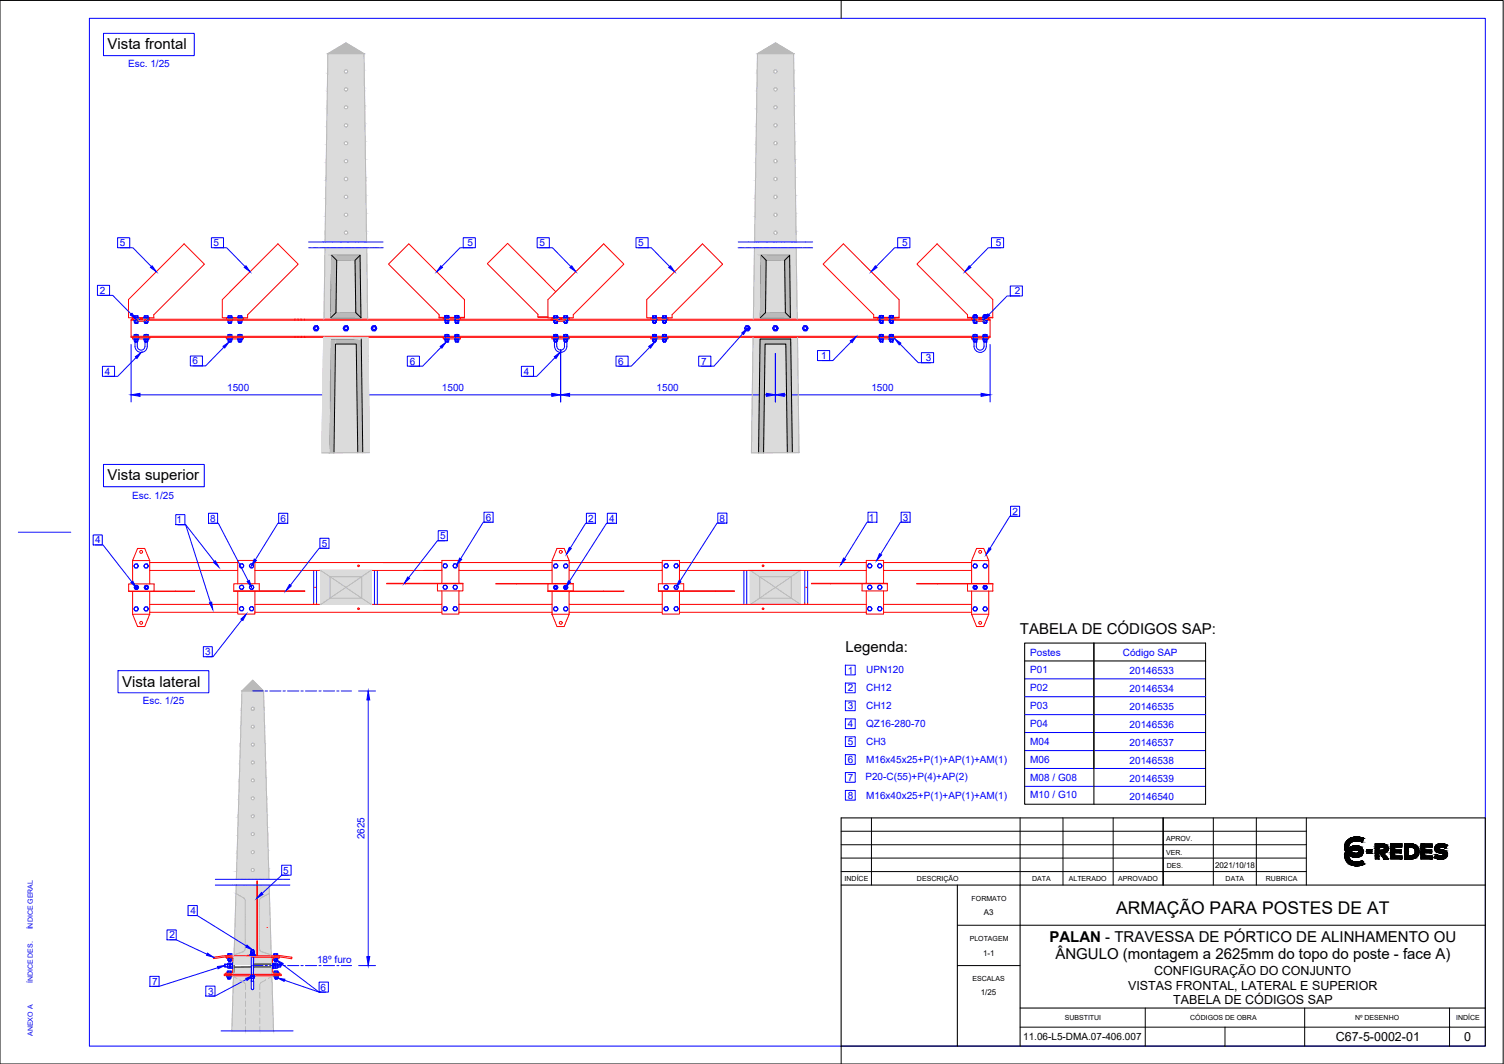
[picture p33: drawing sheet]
<svg xmlns="http://www.w3.org/2000/svg" width="420mm" height="297mm" viewBox="0 0 420 297" stroke-linecap="round" stroke-linejoin="round" font-family="sans-serif">
<defs><g id="words">
<text font-size="4.9" x="311.8" y="255">ARMAÇÃO PARA POSTES DE AT</text>
<g font-size="4.2">
<text x="30.1" y="13.7">Vista frontal</text>
<text x="30.1" y="134.1">Vista superior</text>
<text x="284.9" y="177.1">TABELA DE CÓDIGOS SAP:</text>
<text x="236.2" y="182.1">Legenda:</text>
<text x="34.1" y="191.7">Vista lateral</text>
<text x="293.2" y="263.1">PALAN - TRAVESSA DE PÓRTICO DE ALINHAMENTO OU</text>
<text x="294.9" y="267.7">ÂNGULO (montagem a 2625mm do topo do poste - face A)</text>
</g>
<g font-size="3.5">
<text x="322.4" y="272.2">CONFIGURAÇÃO DO CONJUNTO</text>
<text x="315.1" y="276.3">VISTAS FRONTAL, LATERAL E SUPERIOR</text>
<text x="327.7" y="280.2">TABELA DE CÓDIGOS SAP</text>
<text x="373.2" y="290.6">C67-5-0002-01</text>
<text x="409" y="290.6">0</text>
</g>
<g font-size="2.8" fill="#00f">
<text x="35.8" y="18.7">Esc. 1/25</text>
<text x="33.5" y="68.8">5</text>
<text x="59.7" y="68.8">5</text>
<text x="130.6" y="68.8">5</text>
<text x="150.7" y="68.8">5</text>
<text x="178.3" y="68.8">5</text>
<text x="252" y="68.8">5</text>
<text x="278.2" y="68.8">5</text>
<text x="27.9" y="82.1">2</text>
<text x="283.5" y="82.2">2</text>
<text x="53.8" y="101.8">6</text>
<text x="114.5" y="101.8">6</text>
<text x="172.7" y="101.8">6</text>
<text x="195.8" y="101.8">7</text>
<text x="229.4" y="100.2">1</text>
<text x="258.7" y="100.9">3</text>
<text x="29.3" y="104.7">4</text>
<text x="146.3" y="104.7">4</text>
<text x="63.5" y="109.2">1500</text>
<text x="123.4" y="109.2">1500</text>
<text x="183.4" y="109.2">1500</text>
<text x="243.4" y="109.2">1500</text>
<text x="37" y="139.4">Esc. 1/25</text>
<text x="282.8" y="143.7">2</text>
<text x="49.3" y="146">1</text>
<text x="58.8" y="145.7">8</text>
<text x="78.4" y="145.7">6</text>
<text x="135.7" y="145.4">6</text>
<text x="164.3" y="145.7">2</text>
<text x="170.2" y="145.7">4</text>
<text x="201" y="145.7">8</text>
<text x="242.7" y="145.4">1</text>
<text x="252.2" y="145.4">3</text>
<text x="26.5" y="151.7">4</text>
<text x="89.9" y="152.7">5</text>
<text x="123" y="150.6">5</text>
<text x="57.4" y="183">3</text>
<text x="287.8" y="183">Postes</text>
<text x="313.7" y="183.2">Código SAP</text>
<text x="236.8" y="188">1</text>
<text x="242" y="187.9">UPN120</text>
<text x="287.8" y="187.9">P01</text>
<text x="315.6" y="188.3">20146533</text>
<text x="39.9" y="196.6">Esc. 1/25</text>
<text x="236.8" y="193">2</text>
<text x="242" y="192.9">CH12</text>
<text x="242" y="197.9">CH12</text>
<text x="287.8" y="197.9">P03</text>
<text x="287.8" y="192.9">P02</text>
<text x="315.6" y="193.3">20146534</text>
<text x="236.8" y="198.1">3</text>
<text x="236.8" y="203.1">4</text>
<text x="242" y="202.9">QZ16-280-70</text>
<text x="287.8" y="202.9">P04</text>
<text x="315.6" y="198.3">20146535</text>
<text x="315.6" y="203.3">20146536</text>
<text x="236.8" y="208.1">5</text>
<text x="242" y="208">CH3</text>
<text x="287.8" y="207.9">M04</text>
<text x="315.6" y="208.3">20146537</text>
<text x="236.8" y="213">6</text>
<text x="242" y="213">M16x45x25+P(1)+AP(1)+AM(1)</text>
<text x="287.8" y="212.9">M06</text>
<text x="315.6" y="213.3">20146538</text>
<text x="236.8" y="218">7</text>
<text x="241.8" y="217.8">P20-C(55)+P(4)+AP(2)</text>
<text x="287.8" y="217.9">M08 / G08</text>
<text x="315.6" y="218.3">20146539</text>
<text x="236.8" y="223">8</text>
<text x="242" y="223">M16x40x25+P(1)+AP(1)+AM(1)</text>
<text x="287.8" y="222.9">M10 / G10</text>
<text x="315.6" y="223.3">20146540</text>
<text x="101.9" y="234.3" transform="rotate(-90 101.9 234.3)">2625</text>
<text x="79.1" y="244">5</text>
<text x="53.2" y="255.2">4</text>
<text x="47.3" y="262">2</text>
<text x="88.6" y="268.7">18º furo</text>
<text x="42.5" y="275">7</text>
<text x="58.2" y="277.7">3</text>
<text x="89.5" y="276.5">6</text>
</g>
<text font-size="2.8" x="285.8" y="290.4">11.06-L5-DMA.07-406.007</text>
<g font-size="2.2">
<text x="339.4" y="242.3">2021/10/18</text>
<text x="274.9" y="255.5">A3</text>
<text x="274.6" y="266.8">1-1</text>
<text x="274" y="277.9">1/25</text>
</g>
<g font-size="2">
<text x="325.8" y="238.6">VER.</text>
<text x="325.8" y="234.9">APROV.</text>
<text x="256.2" y="245.8">DESCRIÇÃO</text>
<text x="288.4" y="245.9">DATA</text>
<text x="298.6" y="245.9">ALTERADO</text>
<text x="312.4" y="245.9">APROVADO</text>
<text x="326" y="242.4">DES.</text>
<text x="342.4" y="245.9">DATA</text>
<text x="353.7" y="245.9">RUBRICA</text>
<text x="236" y="246">INDÍCE</text>
<text x="271.4" y="251.4">FORMATO</text>
<text x="270.9" y="262.7">PLOTAGEM</text>
<text x="271.7" y="274">ESCALAS</text>
<text x="297.4" y="284.8">SUBSTITUI</text>
<text x="332.5" y="284.8">CÓDIGOS DE OBRA</text>
<text x="378.5" y="284.8">Nº DESENHO</text>
<text x="406.8" y="284.8">INDÍCE</text>
</g>
<g font-size="2" fill="#00f">
<text x="9.2" y="259.5" transform="rotate(-90 9.2 259.5)">ÍNDICE GERAL</text>
<text x="9.2" y="274.5" transform="rotate(-90 9.2 274.5)">ÍNDICE DES.</text>
<text x="9.2" y="289.2" transform="rotate(-90 9.2 289.2)">ANEXO A</text>
</g>
</g></defs>
<!-- layer: Fino -->
<g fill="#dbdbdb" stroke="#dbdbdb" stroke-width=".28">
<path d="M220.9 94.7h1.9l.4 31.7z"/>
<path d="M213.7 96h5.8l.5 30.4z"/>
<path d="M210.4 94.7h1.9l-.4 31.7z"/>
<path d="M65.2 272.6l2.7 1.5h-2.7z"/>
<path d="M70.9 267.2h4.9z"/>
<path d="M70.9 267.2h4.9l.1 1.9z"/>
<path d="M65.3 270l4.9-.1z"/>
<path d="M65.3 271.6h4.9v.4z"/>
<path d="M70.9 269.9h5z"/>
<path d="M73.3 274.1l2.6-1.5 .1 1.5z"/>
<path d="M65.2 272.4h4.7z"/>
<path d="M71.2 272.4h4.7z"/>
<path d="M71 272.5h.2z"/>
<path d="M70.2 273h.2z"/>
<path d="M71.9 247.1h3.3l.6 19.7z"/>
<path d="M71.1 266.6h.2z"/>
<path d="M65.4 266.7l3.9 .1z"/>
<path d="M65.9 249.5l1.9 1h-1.9z"/>
<path d="M65.4 265.7h2.6z"/>
<path d="M221.1 161l2.5-1.8v1.8z"/>
<path d="M209.6 167h2.6l-2.6 1.7z"/>
<path d="M100.9 94.7h1.9l.4 31.7z"/>
<path d="M93.7 96h5.8l.4 30.4z"/>
<path d="M90.4 94.7h1.9l-.4 31.7z"/>
<path d="M101 161l2.6-1.8v1.8z"/>
<path d="M89.6 167h2.6l-2.6 1.7z"/>
<path d="M65.4 267.2h4.8z"/>
<path d="M65.4 267.2h4.8v2z"/>
<path d="M67.6 192.9l6.1 4.5-.1-4.5zM67.6 192.9l6.1 4.5h-6.2z"/>
<path d="M70.7 197.4l3 .1zM70.7 197.4l3 .1z"/>
<path d="M67.5 197.4h3.1zM67.5 197.4l3 .1z"/>
<path d="M70.7 197.5h3zM70.7 197.5h3z"/>
<path d="M67.5 197.5h2.9zM67.5 197.5h3z"/>
<path d="M70.8 197.5h2.9zM70.8 197.5h2.9z"/>
<path d="M67.5 197.5h2.9zM67.5 197.5h2.8z"/>
<path d="M70.9 197.5l2.8 .1zM70.9 197.5l2.8 .1z"/>
<path d="M67.5 197.5h2.8zM67.5 197.5l2.8 .1z"/>
<path d="M70.9 197.6h2.8zM70.9 197.6h2.8z"/>
<path d="M67.5 197.6h2.8zM67.5 197.6h2.7z"/>
<path d="M70.9 197.6l2.8 .1zM70.9 197.6l2.8 .1z"/>
<path d="M67.4 197.6h2.8zM67.4 197.6l2.8 .1z"/>
<path d="M71 197.7l2.7 .1zM71 197.7l2.7 .1z"/>
<path d="M67.4 197.7h2.8zM67.4 197.7l2.7 .1z"/>
<path d="M71 197.8l2.7 .1zM71 197.8l2.7 .1z"/>
<path d="M67.4 197.8l2.7 .1zM67.4 197.8l2.7 .1z"/>
<path d="M71 197.9l2.7 .1zM71 197.9l2.7 .1z"/>
<path d="M67.4 197.9l2.7 .1zM67.4 197.9l2.7 .1z"/>
<path d="M71 198h2.7zM71 198h2.7z"/>
<path d="M67.4 198h2.8zM67.4 198h2.8z"/>
<path d="M71 198l2.7 .1zM71 198l2.7 .1z"/>
<path d="M67.4 198l2.8 .1zM67.4 198l2.8 .1z"/>
<path d="M70.9 198.1l2.8 .1zM70.9 198.1l2.8 .1z"/>
<path d="M67.4 198.1l2.9 .1zM67.4 198.1l2.9 .1z"/>
<path d="M70.9 198.2h2.8zM70.9 198.2h2.8z"/>
<path d="M67.4 198.2h2.9zM67.4 198.2h2.9z"/>
<path d="M70.9 198.2l2.8 .1zM70.8 198.3h2.9z"/>
<path d="M67.4 198.2l3 .1zM67.4 198.2l3 .1z"/>
<path d="M70.8 198.3h2.9zM70.7 198.3h3z"/>
<path d="M67.4 198.3h3.1zM67.4 198.3h3.1z"/>
<path d="M70.7 198.3h3zM70.7 198.3h3z"/>
<path d="M67.4 198.3h3.2zM67.4 198.3h3.2z"/>
<path d="M67.4 198.3l6.5 4.1-.2-4.1zM67.4 198.3l6.5 4.1h-6.6z"/>
<path d="M70.7 202.4l3.2 .1zM70.7 202.4l3.2 .1z"/>
<path d="M67.3 202.4h3.3zM67.3 202.4l3.2 .1z"/>
<path d="M70.7 202.5h3.2zM70.7 202.5h3.2z"/>
<path d="M67.3 202.5h3.2zM67.3 202.5h3.1z"/>
<path d="M70.8 202.5l3.1 .1zM70.8 202.5l3.1 .1z"/>
<path d="M67.3 202.5h3.1zM67.3 202.5l3 .1z"/>
<path d="M70.9 202.6h3zM70.9 202.6h3z"/>
<path d="M67.3 202.6h3zM67.3 202.6h3z"/>
<path d="M70.9 202.6h3zM70.9 202.6h3z"/>
<path d="M67.3 202.6h3zM67.3 202.6h2.9z"/>
<path d="M70.9 202.6l3 .1zM70.9 202.6l3 .1z"/>
<path d="M67.3 202.6h2.9zM67.3 202.6l2.9 .1z"/>
<path d="M71 202.7l2.9 .1zM71 202.7l2.9 .1z"/>
<path d="M67.3 202.7h2.9zM67.3 202.7l2.8 .1z"/>
<path d="M71 202.8l2.9 .1zM71 202.8l2.9 .1z"/>
<path d="M67.3 202.8l2.8 .1zM67.3 202.8l2.8 .1z"/>
<path d="M71 202.9l2.9 .1zM71 202.9l2.9 .1z"/>
<path d="M67.3 202.9l2.8 .1zM67.3 202.9l2.8 .1z"/>
<path d="M71 203l2.9 .1zM71 203l2.9 .1z"/>
<path d="M67.3 203l2.9 .1zM67.3 203l2.9 .1z"/>
<path d="M71 203.1h2.9zM71 203.1h2.9z"/>
<path d="M67.3 203.1h2.9zM67.3 203.1h2.9z"/>
<path d="M70.9 203.1l3 .1zM70.9 203.1l3 .1z"/>
<path d="M67.3 203.1l3 .1zM67.3 203.1l3 .1z"/>
<path d="M70.9 203.2h3zM70.9 203.2h3z"/>
<path d="M67.3 203.2h3zM67.3 203.2h3z"/>
<path d="M70.9 203.2l3 .1zM70.8 203.3h3.1z"/>
<path d="M67.3 203.2l3.1 .1zM67.3 203.2l3.1 .1z"/>
<path d="M70.8 203.3h3.1zM70.7 203.3h3.2z"/>
<path d="M67.3 203.3h3.2zM67.3 203.3h3.2z"/>
<path d="M70.7 203.3h3.2zM70.7 203.3h3.2z"/>
<path d="M67.3 203.3h3.3zM67.3 203.3h3.3z"/>
<path d="M67.3 203.3l6.7 4.2-.1-4.2zM67.3 203.3l6.7 4.2h-6.8z"/>
<path d="M70.7 207.5h3.3zM70.7 207.5h3.3z"/>
<path d="M67.2 207.5h3.3zM67.2 207.5h3.4z"/>
<path d="M70.7 207.5h3.3zM70.7 207.5h3.3z"/>
<path d="M67.2 207.5h3.3zM67.2 207.5h3.2z"/>
<path d="M70.8 207.5h3.2zM70.8 207.5h3.2z"/>
<path d="M67.2 207.5h3.2zM67.2 207.5h3.1z"/>
<path d="M70.9 207.5l3.1 .1zM70.9 207.5l3.1 .1z"/>
<path d="M67.2 207.5h3.1zM67.2 207.5l3.1 .1z"/>
<path d="M70.9 207.6h3.1zM70.9 207.6h3.1z"/>
<path d="M67.1 207.6h3.2zM67.1 207.6h3.1z"/>
<path d="M70.9 207.6l3.1 .1zM70.9 207.6l3.1 .1z"/>
<path d="M67.1 207.6h3.1zM67.1 207.6l3.1 .1z"/>
<path d="M71 207.7l3 .1zM71 207.7l3 .1z"/>
<path d="M67.1 207.7h3.1zM67.1 207.7l3 .1z"/>
<path d="M71 207.8l3 .1zM71 207.8l3 .1z"/>
<path d="M67.1 207.8l3 .1zM67.1 207.8l3 .1z"/>
<path d="M71 207.9l3 .1zM71 207.9l3 .1z"/>
<path d="M67.1 207.9l3 .1zM67.1 207.9l3 .1z"/>
<path d="M71 208l3 .1zM71 208l3 .1z"/>
<path d="M67.1 208l3.1 .1zM67.1 208l3.1 .1z"/>
<path d="M71 208.1h3zM71 208.1h3z"/>
<path d="M67.1 208.1h3.1zM67.1 208.1h3.1z"/>
<path d="M70.9 208.1l3.1 .1zM70.9 208.1l3.1 .1z"/>
<path d="M67.1 208.1l3.2 .1zM67.1 208.1l3.2 .1z"/>
<path d="M70.9 208.2h3.1zM70.9 208.2h3.1z"/>
<path d="M67.1 208.2h3.2zM67.1 208.2h3.2z"/>
<path d="M70.9 208.2l3.1 .1zM70.8 208.3h3.2z"/>
<path d="M67.1 208.2l3.3 .1zM67.1 208.2l3.3 .1z"/>
<path d="M70.8 208.3h3.2zM70.7 208.3h3.3z"/>
<path d="M67.1 208.3h3.4zM67.1 208.3h3.4z"/>
<path d="M70.7 208.3h3.3zM70.7 208.3h3.3z"/>
<path d="M67.1 208.3h3.5zM67.1 208.3h3.5z"/>
<path d="M67.1 208.3l7.1 4.2-.2-4.2zM67.1 208.3l7.1 4.2h-7.2z"/>
<path d="M70.7 212.5h3.5zM70.7 212.5h3.5z"/>
<path d="M67 212.5h3.5zM67 212.5h3.6z"/>
<path d="M70.7 212.5h3.5zM70.7 212.5h3.5z"/>
<path d="M67 212.5h3.5zM67 212.5h3.4z"/>
<path d="M70.8 212.5h3.4zM70.8 212.5h3.4z"/>
<path d="M67 212.5h3.4zM67 212.5h3.3z"/>
<path d="M70.9 212.5l3.3 .1zM70.9 212.5l3.3 .1z"/>
<path d="M67 212.5h3.3zM67 212.5l3.3 .1z"/>
<path d="M70.9 212.6l3.3 .1zM70.9 212.6l3.3 .1z"/>
<path d="M67 212.6h3.3zM67 212.6l3.2 .1z"/>
<path d="M70.9 212.7h3.3zM70.9 212.7h3.3z"/>
<path d="M67 212.7h3.2zM67 212.7h3.2z"/>
<path d="M71 212.7l3.2 .1zM71 212.7l3.2 .1z"/>
<path d="M67 212.7h3.2zM67 212.7l3.1 .1z"/>
<path d="M71 212.8l3.2 .1zM71 212.8l3.2 .1z"/>
<path d="M67 212.8l3.1 .1zM67 212.8l3.1 .1z"/>
<path d="M71 212.9l3.2 .1zM71 212.9l3.2 .1z"/>
<path d="M67 212.9l3.1 .1zM67 212.9l3.1 .1z"/>
<path d="M71 213l3.2 .1zM71 213l3.2 .1z"/>
<path d="M67 213l3.2 .1zM67 213l3.2 .1z"/>
<path d="M71 213.1h3.2zM71 213.1h3.2z"/>
<path d="M67 213.1h3.2zM67 213.1h3.2z"/>
<path d="M70.9 213.1l3.3 .1zM70.9 213.1l3.3 .1z"/>
<path d="M67 213.1l3.3 .1zM67 213.1l3.3 .1z"/>
<path d="M70.9 213.2h3.3zM70.9 213.2h3.3z"/>
<path d="M67 213.2h3.3zM67 213.2h3.3z"/>
<path d="M70.9 213.2l3.3 .1zM70.8 213.3h3.4z"/>
<path d="M67 213.2l3.4 .1zM67 213.2l3.4 .1z"/>
<path d="M70.8 213.3h3.4zM70.7 213.3h3.5z"/>
<path d="M67 213.3h3.5zM67 213.3h3.5z"/>
<path d="M70.7 213.3h3.5zM70.7 213.3h3.5z"/>
<path d="M67 213.3h3.6zM67 213.3h3.6z"/>
<path d="M67 213.3l7.3 3.7-.1-3.7zM67 213.3l7.3 3.7h-7.4z"/>
<path d="M66.9 217l7.4 .5v-.5zM66.9 217l7.4 .5h-7.4z"/>
<path d="M70.7 217.5h3.6zM70.7 217.5h3.6z"/>
<path d="M66.9 217.5h3.6zM66.9 217.5h3.7z"/>
<path d="M70.7 217.5h3.6zM70.7 217.5h3.6z"/>
<path d="M66.9 217.5h3.6zM66.9 217.5h3.5z"/>
<path d="M70.8 217.5h3.5zM70.8 217.5h3.5z"/>
<path d="M66.9 217.5h3.5zM66.9 217.5h3.4z"/>
<path d="M70.9 217.5l3.4 .1zM70.9 217.5l3.4 .1z"/>
<path d="M66.9 217.5h3.4zM66.9 217.5l3.4 .1z"/>
<path d="M70.9 217.6l3.4 .1zM70.9 217.6l3.4 .1z"/>
<path d="M66.8 217.6h3.5zM66.8 217.6l3.4 .1z"/>
<path d="M70.9 217.7h3.4zM70.9 217.7h3.4z"/>
<path d="M66.8 217.7h3.4zM66.8 217.7h3.4z"/>
<path d="M71 217.7l3.3 .1zM71 217.7l3.3 .1z"/>
<path d="M66.8 217.7h3.4zM66.8 217.7l3.3 .1z"/>
<path d="M71 217.8l3.3 .1zM71 217.8l3.3 .1z"/>
<path d="M66.8 217.8l3.3 .1zM66.8 217.8l3.3 .1z"/>
<path d="M71 217.9l3.3 .1zM71 217.9l3.3 .1z"/>
<path d="M66.8 217.9l3.3 .1zM66.8 217.9l3.3 .1z"/>
<path d="M71 218h3.3zM71 218h3.3z"/>
<path d="M66.8 218h3.4zM66.8 218h3.4z"/>
<path d="M71 218l3.3 .1zM71 218l3.3 .1z"/>
<path d="M66.8 218l3.4 .1zM66.8 218l3.4 .1z"/>
<path d="M70.9 218.1l3.4 .1zM70.9 218.1l3.4 .1z"/>
<path d="M66.8 218.1l3.5 .1zM66.8 218.1l3.5 .1z"/>
<path d="M70.9 218.2h3.4zM70.9 218.2h3.4z"/>
<path d="M66.8 218.2h3.5zM66.8 218.2h3.5z"/>
<path d="M70.9 218.2l3.4 .1zM70.8 218.3h3.5z"/>
<path d="M66.8 218.2l3.6 .1zM66.8 218.2l3.6 .1z"/>
<path d="M70.8 218.3h3.5zM70.7 218.3h3.6z"/>
<path d="M66.8 218.3h3.7zM66.8 218.3h3.7z"/>
<path d="M70.7 218.3h3.6zM70.7 218.3h3.6z"/>
<path d="M66.8 218.3h3.8zM66.8 218.3h3.8z"/>
<path d="M66.8 218.3l7.7 4.2-.2-4.2zM66.8 218.3l7.7 4.2h-7.8z"/>
<path d="M70.7 222.5h3.8zM70.7 222.5h3.8z"/>
<path d="M66.7 222.5h3.8zM66.7 222.5h3.9z"/>
<path d="M70.7 222.5h3.8zM70.7 222.5h3.8z"/>
<path d="M66.7 222.5h3.8zM66.7 222.5h3.7z"/>
<path d="M70.8 222.5h3.7zM70.8 222.5h3.7z"/>
<path d="M66.7 222.5h3.7zM66.7 222.5h3.6z"/>
<path d="M70.9 222.5l3.6 .1zM70.9 222.5l3.6 .1z"/>
<path d="M66.7 222.5h3.6zM66.7 222.5l3.6 .1z"/>
<path d="M70.9 222.6l3.6 .1zM70.9 222.6l3.6 .1z"/>
<path d="M66.7 222.6h3.6zM66.7 222.6l3.5 .1z"/>
<path d="M70.9 222.7h3.6zM70.9 222.7h3.6z"/>
<path d="M66.7 222.7h3.5zM66.7 222.7h3.5z"/>
<path d="M71 222.7l3.5 .1zM71 222.7l3.5 .1z"/>
<path d="M66.7 222.7h3.5zM66.7 222.7l3.4 .1z"/>
<path d="M71 222.8l3.5 .1zM71 222.8l3.5 .1z"/>
<path d="M66.7 222.8l3.4 .1zM66.7 222.8l3.4 .1z"/>
<path d="M71 222.9l3.5 .1zM71 222.9l3.5 .1z"/>
<path d="M66.7 222.9l3.4 .1zM66.7 222.9l3.4 .1z"/>
<path d="M71 223h3.5zM71 223h3.5z"/>
<path d="M66.7 223h3.5zM66.7 223h3.5z"/>
<path d="M71 223l3.5 .1zM71 223l3.5 .1z"/>
<path d="M66.7 223l3.5 .1zM66.7 223l3.5 .1z"/>
<path d="M70.9 223.1l3.6 .1zM70.9 223.1l3.6 .1z"/>
<path d="M66.7 223.1l3.6 .1zM66.7 223.1l3.6 .1z"/>
<path d="M70.9 223.2l3.6 .1zM70.9 223.2l3.6 .1z"/>
<path d="M66.7 223.2l3.6 .1zM66.7 223.2l3.6 .1z"/>
<path d="M70.9 223.3h3.6zM70.8 223.3h3.7z"/>
<path d="M66.7 223.3h3.7zM66.7 223.3h3.7z"/>
<path d="M70.8 223.3h3.7zM70.7 223.3h3.8z"/>
<path d="M66.7 223.3h3.8zM66.7 223.3h3.8z"/>
<path d="M70.7 223.3h3.8zM70.7 223.3h3.8z"/>
<path d="M66.7 223.3h3.9zM66.7 223.3h3.9z"/>
<path d="M66.7 223.3l7.9 4.1-.1-4.1zM66.7 223.3l7.9 4.1h-8z"/>
<path d="M70.7 227.4h3.9zM70.7 227.4h3.9z"/>
<path d="M66.6 227.4h3.9zM66.6 227.4h4z"/>
<path d="M70.7 227.4l3.9 .1zM70.7 227.4l3.9 .1z"/>
<path d="M66.6 227.4h3.9zM66.6 227.4l3.8 .1z"/>
<path d="M70.8 227.5h3.8zM70.8 227.5h3.8z"/>
<path d="M66.6 227.5h3.8zM66.6 227.5h3.7z"/>
<path d="M70.9 227.5l3.7 .1zM70.9 227.5l3.7 .1z"/>
<path d="M66.5 227.5h3.8zM66.5 227.5l3.8 .1z"/>
<path d="M70.9 227.6l3.7 .1zM70.9 227.6l3.7 .1z"/>
<path d="M66.5 227.6h3.8zM66.5 227.6l3.7 .1z"/>
<path d="M70.9 227.7h3.7zM70.9 227.7h3.7z"/>
<path d="M66.5 227.7h3.7zM66.5 227.7h3.7z"/>
<path d="M71 227.7l3.6 .1zM71 227.7l3.6 .1z"/>
<path d="M66.5 227.7h3.7zM66.5 227.7l3.6 .1z"/>
<path d="M71 227.8l3.6 .1zM71 227.8l3.6 .1z"/>
<path d="M66.5 227.8l3.6 .1zM66.5 227.8l3.6 .1z"/>
<path d="M71 227.9l3.6 .1zM71 227.9l3.6 .1z"/>
<path d="M66.5 227.9l3.6 .1zM66.5 227.9l3.6 .1z"/>
<path d="M71 228h3.6zM71 228h3.6z"/>
<path d="M66.5 228h3.7zM66.5 228h3.7z"/>
<path d="M71 228l3.6 .1zM71 228l3.6 .1z"/>
<path d="M66.5 228l3.7 .1zM66.5 228l3.7 .1z"/>
<path d="M70.9 228.1l3.7 .1zM70.9 228.1l3.7 .1z"/>
<path d="M66.5 228.1l3.8 .1zM66.5 228.1l3.8 .1z"/>
<path d="M70.9 228.2l3.7 .1zM70.9 228.2l3.7 .1z"/>
<path d="M66.5 228.2l3.8 .1zM66.5 228.2l3.8 .1z"/>
<path d="M70.9 228.3h3.7zM70.8 228.3h3.8z"/>
<path d="M66.5 228.3h3.9zM66.5 228.3h3.9z"/>
<path d="M70.8 228.3h3.8zM70.7 228.3h3.9z"/>
<path d="M66.5 228.3h4zM66.5 228.3h4z"/>
<path d="M70.7 228.3h3.9zM70.7 228.3h3.9z"/>
<path d="M66.5 228.3h4.1zM66.5 228.3h4.1z"/>
<path d="M66.5 228.3l8.2 2.6-.1-2.6zM66.5 228.3l8.2 2.6h-8.2z"/>
<path d="M66.5 230.9l8.3 1.5-.1-1.5zM66.5 230.9l8.3 1.5h-8.4z"/>
<path d="M70.7 232.4h4.1zM70.7 232.4h4.1z"/>
<path d="M66.4 232.4h4.1zM66.4 232.4h4.2z"/>
<path d="M70.7 232.4l4.1 .1zM70.7 232.4l4.1 .1z"/>
<path d="M66.4 232.4h4.1zM66.4 232.4l4 .1z"/>
<path d="M70.8 232.5h4zM70.8 232.5h4z"/>
<path d="M66.4 232.5h4zM66.4 232.5h3.9z"/>
<path d="M70.9 232.5l3.9 .1zM70.9 232.5l3.9 .1z"/>
<path d="M66.4 232.5h3.9zM66.4 232.5l3.9 .1z"/>
<path d="M70.9 232.6l3.9 .1zM70.9 232.6l3.9 .1z"/>
<path d="M66.4 232.6h3.9zM66.4 232.6l3.8 .1z"/>
<path d="M70.9 232.7h3.9zM70.9 232.7h3.9z"/>
<path d="M66.4 232.7h3.8zM66.4 232.7h3.8z"/>
<path d="M71 232.7l3.8 .1zM71 232.7l3.8 .1z"/>
<path d="M66.4 232.7h3.8zM66.4 232.7l3.7 .1z"/>
<path d="M71 232.8l3.8 .1zM71 232.8l3.8 .1z"/>
<path d="M66.4 232.8l3.7 .1zM66.4 232.8l3.7 .1z"/>
<path d="M71 232.9h3.8zM71 232.9h3.8z"/>
<path d="M66.4 232.9h3.7zM66.4 232.9h3.7z"/>
<path d="M71 232.9l3.8 .1zM71 232.9l3.8 .1z"/>
<path d="M66.4 232.9l3.8 .1zM66.4 232.9l3.8 .1z"/>
<path d="M71 233l3.8 .1zM71 233l3.8 .1z"/>
<path d="M66.4 233l3.8 .1zM66.4 233l3.8 .1z"/>
<path d="M70.9 233.1l3.9 .1zM70.9 233.1l3.9 .1z"/>
<path d="M66.4 233.1l3.9 .1zM66.4 233.1l3.9 .1z"/>
<path d="M70.9 233.2h3.9zM70.9 233.2h3.9z"/>
<path d="M66.4 233.2h3.9zM66.4 233.2h3.9z"/>
<path d="M70.9 233.2l3.9 .1zM70.8 233.3h4z"/>
<path d="M66.4 233.2l4 .1zM66.4 233.2l4 .1z"/>
<path d="M70.8 233.3h4zM70.7 233.3h4.1z"/>
<path d="M66.4 233.3h4.1zM66.4 233.3h4.1z"/>
<path d="M70.7 233.3h4.1zM70.7 233.3h4.1z"/>
<path d="M66.4 233.3h4.2zM66.4 233.3h4.2z"/>
<path d="M66.4 233.3l8.5 4.1-.1-4.1zM66.4 233.3l8.5 4.1h-8.6z"/>
<path d="M70.7 237.4l4.2 .1zM70.7 237.4l4.2 .1z"/>
<path d="M66.3 237.4h4.3zM66.3 237.4l4.2 .1z"/>
<path d="M70.7 237.5h4.2zM70.7 237.5h4.2z"/>
<path d="M66.3 237.5h4.2zM66.2 237.5h4.2z"/>
<path d="M70.8 237.5h4.1zM70.8 237.5h4.1z"/>
<path d="M66.2 237.5h4.2zM66.2 237.5h4.1z"/>
<path d="M70.9 237.5l4 .1zM70.9 237.5l4 .1z"/>
<path d="M66.2 237.5h4.1zM66.2 237.5l4.1 .1z"/>
<path d="M70.9 237.6h4zM70.9 237.6h4z"/>
<path d="M66.2 237.6h4.1zM66.2 237.6h4z"/>
<path d="M70.9 237.6l4 .1zM70.9 237.6l4 .1z"/>
<path d="M66.2 237.6h4zM66.2 237.6l4 .1z"/>
<path d="M71 237.7l3.9 .1zM71 237.7l3.9 .1z"/>
<path d="M66.2 237.7h4zM66.2 237.7l3.9 .1z"/>
<path d="M71 237.8l3.9 .1zM71 237.8l3.9 .1z"/>
<path d="M66.2 237.8l3.9 .1zM66.2 237.8l3.9 .1z"/>
<path d="M71 237.9h3.9zM71 237.9h3.9z"/>
<path d="M66.2 237.9h3.9zM66.2 237.9h3.9z"/>
<path d="M71 237.9l3.9 .1zM71 237.9l3.9 .1z"/>
<path d="M66.2 237.9l4 .1zM66.2 237.9l4 .1z"/>
<path d="M71 238l3.9 .1zM71 238l3.9 .1z"/>
<path d="M66.2 238l4 .1zM66.2 238l4 .1z"/>
<path d="M70.9 238.1l4 .1zM70.9 238.1l4 .1z"/>
<path d="M66.2 238.1l4.1 .1zM66.2 238.1l4.1 .1z"/>
<path d="M70.9 238.2h4zM70.9 238.2h4z"/>
<path d="M66.2 238.2h4.1zM66.2 238.2h4.1z"/>
<path d="M70.9 238.2l4 .1zM70.8 238.3h4.1z"/>
<path d="M66.2 238.2l4.2 .1zM66.2 238.2l4.2 .1z"/>
<path d="M70.8 238.3h4.1zM70.7 238.3h4.2z"/>
<path d="M66.2 238.3h4.3zM66.2 238.3h4.3z"/>
<path d="M70.7 238.3h4.2zM70.7 238.3h4.2z"/>
<path d="M66.2 238.3h4.4zM66.2 238.3h4.4z"/>
<path d="M66.2 238.3l8.9 4.1-.2-4.1zM66.2 238.3l8.9 4.1h-9z"/>
<path d="M70.7 242.4l4.4 .1zM70.7 242.4l4.4 .1z"/>
<path d="M66.1 242.4h4.5zM66.1 242.4l4.4 .1z"/>
<path d="M70.7 242.5h4.4zM70.7 242.5h4.4z"/>
<path d="M66.1 242.5h4.3zM66.1 242.5h4.4z"/>
<path d="M70.8 242.5h4.3zM70.8 242.5h4.3z"/>
<path d="M66.1 242.5h4.3zM66.1 242.5h4.2z"/>
<path d="M70.9 242.5l4.2 .1zM70.9 242.5l4.2 .1z"/>
<path d="M66.1 242.5h4.2zM66.1 242.5l4.2 .1z"/>
<path d="M70.9 242.6h4.2zM70.9 242.6h4.2z"/>
<path d="M66.1 242.6h4.2zM66.1 242.6h4.1z"/>
<path d="M70.9 242.6l4.2 .1zM70.9 242.6l4.2 .1z"/>
<path d="M66.1 242.6h4.1zM66.1 242.6l4.1 .1z"/>
<path d="M71 242.7l4.1 .1zM71 242.7l4.1 .1z"/>
<path d="M66.1 242.7h4.1zM66.1 242.7l4 .1z"/>
<path d="M71 242.8l4.1 .1zM71 242.8l4.1 .1z"/>
<path d="M66.1 242.8l4 .1zM66.1 242.8l4 .1z"/>
<path d="M71 242.9l4.1 .1zM71 242.9l4.1 .1z"/>
<path d="M66.1 242.9l4 .1zM66.1 242.9l4 .1z"/>
<path d="M71 243h4.1zM71 243h4.1z"/>
<path d="M66.1 243h4.1zM66.1 243h4.1z"/>
<path d="M71 243l4.1 .1zM71 243l4.1 .1z"/>
<path d="M66.1 243l4.1 .1zM66.1 243l4.1 .1z"/>
<path d="M70.9 243.1l4.2 .1zM70.9 243.1l4.2 .1z"/>
<path d="M66.1 243.1l4.2 .1zM66.1 243.1l4.2 .1z"/>
<path d="M70.9 243.2h4.2zM70.9 243.2h4.2z"/>
<path d="M66.1 243.2h4.2zM66.1 243.2h4.2z"/>
<path d="M70.9 243.2l4.2 .1zM70.8 243.3h4.3z"/>
<path d="M66.1 243.2l4.3 .1zM66.1 243.2l4.3 .1z"/>
<path d="M70.8 243.3h4.3zM70.7 243.3h4.4z"/>
<path d="M66.1 243.3h4.4zM66.1 243.3h4.4z"/>
<path d="M70.7 243.3h4.4zM70.7 243.3h4.4z"/>
<path d="M66.1 243.3h4.5zM66.1 243.3h4.5z"/>
<path d="M66.1 243.3l9 2.2v-2.2zM66.1 243.3l9 2.2h-9.1z"/>
<path d="M211.6 15l10.1 4.5v-4.5zM211.6 15l10.1 4.5h-10.2z"/>
<path d="M91.6 15l10.2 4.5-.1-4.5zM91.6 15l10.2 4.5h-10.2z"/>
<path d="M216.7 19.5h5zM216.7 19.5h5z"/>
<path d="M211.5 19.5h5zM211.5 19.5h5.1z"/>
<path d="M96.7 19.5h5.1zM96.7 19.5h5.1z"/>
<path d="M91.6 19.5h4.9zM91.6 19.5h5z"/>
<path d="M216.7 19.5l5 .1zM216.7 19.5l5 .1z"/>
<path d="M211.5 19.5h5zM211.5 19.5l4.9 .1z"/>
<path d="M96.8 19.5l5 .1zM96.8 19.5l5 .1z"/>
<path d="M91.6 19.5h4.9zM91.6 19.5l4.8 .1z"/>
<path d="M216.8 19.6h4.9zM216.8 19.6h4.9z"/>
<path d="M211.5 19.6h4.9zM211.5 19.6h4.8z"/>
<path d="M96.9 19.6h4.9zM96.9 19.6h4.9z"/>
<path d="M91.6 19.6h4.8zM91.6 19.6h4.7z"/>
<path d="M216.9 19.6h4.8zM216.9 19.6h4.8z"/>
<path d="M211.5 19.6h4.8zM211.5 19.6h4.7z"/>
<path d="M96.9 19.6h4.9zM96.9 19.6h4.9z"/>
<path d="M91.6 19.6h4.7zM91.6 19.6h4.7z"/>
<path d="M217 19.6l4.7 .1zM217 19.6l4.7 .1z"/>
<path d="M211.5 19.6h4.7zM211.5 19.6l4.7 .1z"/>
<path d="M97 19.6l4.8 .1zM97 19.6l4.8 .1z"/>
<path d="M91.6 19.6h4.7zM91.6 19.6l4.6 .1z"/>
<path d="M217 19.7l4.7 .1zM217 19.7l4.7 .1z"/>
<path d="M211.5 19.7h4.7zM211.5 19.7l4.6 .1z"/>
<path d="M97.1 19.7l4.7 .1zM97.1 19.7l4.7 .1z"/>
<path d="M91.6 19.7h4.6zM91.6 19.7l4.6 .1z"/>
<path d="M217.1 19.8l4.6 .1zM217.1 19.8l4.6 .1z"/>
<path d="M211.5 19.8l4.6 .1zM211.5 19.8l4.6 .1z"/>
<path d="M97.1 19.8l4.7 .1zM97.1 19.8l4.7 .1z"/>
<path d="M91.6 19.8h4.6zM91.6 19.8l4.5 .1z"/>
<path d="M217.1 19.9l4.6 .1zM217.1 19.9l4.6 .1z"/>
<path d="M211.5 19.9h4.6zM211.5 19.9l4.6 .1z"/>
<path d="M97.1 19.9l4.7 .1zM97.1 19.9l4.7 .1z"/>
<path d="M91.6 19.9l4.5 .1zM91.6 19.9l4.5 .1z"/>
<path d="M217.1 20l4.6 .1zM217.1 20l4.6 .1z"/>
<path d="M211.5 20l4.6 .1zM211.5 20l4.6 .1z"/>
<path d="M97.1 20l4.7 .1zM97.1 20l4.7 .1z"/>
<path d="M91.6 20l4.5 .1zM91.6 20l4.5 .1z"/>
<path d="M217.1 20.1l4.6 .1zM217.1 20.1l4.6 .1z"/>
<path d="M211.5 20.1l4.6 .1zM211.5 20.1l4.6 .1z"/>
<path d="M97.1 20.1l4.7 .1zM97.1 20.1l4.7 .1z"/>
<path d="M91.6 20.1l4.6 .1zM91.6 20.1l4.6 .1z"/>
<path d="M217.1 20.2h4.7zM217.1 20.2h4.7z"/>
<path d="M211.5 20.2h4.7zM211.5 20.2h4.7z"/>
<path d="M97.1 20.2h4.7zM97.1 20.2h4.7z"/>
<path d="M91.6 20.2h4.6zM91.6 20.2h4.6z"/>
<path d="M217 20.2l4.8 .1zM217 20.2l4.8 .1z"/>
<path d="M211.5 20.2l4.7 .1zM211.5 20.2l4.7 .1z"/>
<path d="M97.1 20.2l4.7 .1zM97.1 20.2l4.7 .1z"/>
<path d="M91.6 20.2l4.7 .1zM91.6 20.2l4.7 .1z"/>
<path d="M217 20.3l4.8 .1zM216.9 20.4h4.9z"/>
<path d="M211.5 20.3l4.8 .1zM211.5 20.3l4.8 .1z"/>
<path d="M97 20.3l4.8 .1zM97 20.3l4.8 .1z"/>
<path d="M91.6 20.3l4.7 .1zM91.6 20.3l4.7 .1z"/>
<path d="M216.9 20.4h4.9zM216.8 20.4h5z"/>
<path d="M211.5 20.4h4.9zM211.5 20.4h4.9z"/>
<path d="M96.9 20.4h4.9zM96.9 20.4h4.9z"/>
<path d="M91.6 20.4h4.8zM91.5 20.4h4.9z"/>
<path d="M216.8 20.4l5 .1zM216.7 20.5h5.1z"/>
<path d="M211.5 20.4l5 .1zM211.5 20.4l5 .1z"/>
<path d="M96.9 20.4l4.9 .1zM96.8 20.5h5z"/>
<path d="M91.5 20.4l5 .1zM91.5 20.4l5 .1z"/>
<path d="M216.7 20.5h5.1zM216.7 20.5h5.1z"/>
<path d="M211.5 20.5h5.1zM211.5 20.5h5.1z"/>
<path d="M96.8 20.5h5zM96.7 20.5h5.1z"/>
<path d="M91.5 20.5h5.1zM91.5 20.5h5.1z"/>
<path d="M211.5 20.5l10.3 4v-4zM211.5 20.5l10.3 4h-10.3z"/>
<path d="M91.5 20.5l10.3 4v-4zM91.5 20.5l10.3 4h-10.3z"/>
<path d="M216.7 24.5h5.1zM216.7 24.5h5.1z"/>
<path d="M211.5 24.5h5zM211.5 24.5h5.1z"/>
<path d="M96.7 24.5h5.1zM96.7 24.5h5.1z"/>
<path d="M91.5 24.5h5zM91.5 24.5h5.1z"/>
<path d="M216.7 24.5l5.1 .1zM216.7 24.5l5.1 .1z"/>
<path d="M211.5 24.5h5zM211.5 24.5l4.9 .1z"/>
<path d="M96.8 24.5l5 .1zM96.8 24.5l5 .1z"/>
<path d="M91.5 24.5h5zM91.5 24.5l4.9 .1z"/>
<path d="M216.8 24.6h5zM216.8 24.6h5z"/>
<path d="M211.5 24.6h4.9zM211.5 24.6h4.8z"/>
<path d="M96.9 24.6h4.9zM96.9 24.6h4.9z"/>
<path d="M91.5 24.6h4.9zM91.5 24.6h4.8z"/>
<path d="M216.9 24.6h4.9zM216.9 24.6h4.9z"/>
<path d="M211.5 24.6h4.8zM211.5 24.6h4.7z"/>
<path d="M96.9 24.6h4.9zM96.9 24.6h4.9z"/>
<path d="M91.5 24.6h4.8zM91.5 24.6h4.8z"/>
<path d="M217 24.6l4.8 .1zM217 24.6l4.8 .1z"/>
<path d="M211.5 24.6h4.7zM211.5 24.6l4.7 .1z"/>
<path d="M97 24.6l4.8 .1zM97 24.6l4.8 .1z"/>
<path d="M91.5 24.6h4.8zM91.5 24.6l4.7 .1z"/>
<path d="M217 24.7l4.8 .1zM217 24.7l4.8 .1z"/>
<path d="M211.5 24.7h4.7zM211.5 24.7l4.6 .1z"/>
<path d="M97.1 24.7l4.7 .1zM97.1 24.7l4.7 .1z"/>
<path d="M91.5 24.7h4.7zM91.5 24.7l4.7 .1z"/>
<path d="M217.1 24.8l4.7 .1zM217.1 24.8l4.7 .1z"/>
<path d="M211.4 24.8l4.7 .1zM211.4 24.8l4.7 .1z"/>
<path d="M97.1 24.8l4.7 .1zM97.1 24.8l4.7 .1z"/>
<path d="M91.5 24.8h4.7zM91.5 24.8l4.6 .1z"/>
<path d="M217.1 24.9l4.7 .1zM217.1 24.9l4.7 .1z"/>
<path d="M211.4 24.9h4.7zM211.4 24.9l4.7 .1z"/>
<path d="M97.1 24.9l4.7 .1zM97.1 24.9l4.7 .1z"/>
<path d="M91.5 24.9l4.6 .1zM91.5 24.9l4.6 .1z"/>
<path d="M217.1 25l4.7 .1zM217.1 25l4.7 .1z"/>
<path d="M211.4 25l4.7 .1zM211.4 25l4.7 .1z"/>
<path d="M97.1 25l4.7 .1zM97.1 25l4.7 .1z"/>
<path d="M91.5 25l4.6 .1zM91.5 25l4.6 .1z"/>
<path d="M217.1 25.1l4.7 .1zM217.1 25.1l4.7 .1z"/>
<path d="M211.4 25.1l4.7 .1zM211.4 25.1l4.7 .1z"/>
<path d="M97.1 25.1l4.7 .1zM97.1 25.1l4.7 .1z"/>
<path d="M91.5 25.1l4.7 .1zM91.5 25.1l4.7 .1z"/>
<path d="M217.1 25.2l4.7 .1zM217.1 25.2l4.7 .1z"/>
<path d="M211.4 25.2l4.8 .1zM211.4 25.2l4.8 .1z"/>
<path d="M97.1 25.2l4.7 .1zM97.1 25.2l4.7 .1z"/>
<path d="M91.5 25.2l4.7 .1zM91.5 25.2l4.7 .1z"/>
<path d="M217 25.3h4.8zM217 25.3h4.8z"/>
<path d="M211.4 25.3h4.8zM211.4 25.3h4.8z"/>
<path d="M97.1 25.3h4.7zM97 25.3h4.8z"/>
<path d="M91.5 25.3h4.8zM91.5 25.3h4.8z"/>
<path d="M217 25.3l4.8 .1zM217 25.3l4.8 .1z"/>
<path d="M211.4 25.3l4.9 .1zM211.4 25.3l4.9 .1z"/>
<path d="M97 25.3l4.8 .1zM97 25.3l4.8 .1z"/>
<path d="M91.5 25.3l4.8 .1zM91.5 25.3l4.8 .1z"/>
<path d="M216.9 25.4h4.9zM216.8 25.4h5z"/>
<path d="M211.4 25.4h5zM211.4 25.4h5z"/>
<path d="M96.9 25.4h4.9zM96.9 25.4h4.9z"/>
<path d="M91.5 25.4h4.9zM91.5 25.4h4.9z"/>
<path d="M216.8 25.4l5 .1zM216.7 25.5h5.1z"/>
<path d="M211.4 25.4l5.1 .1zM211.4 25.4l5.1 .1z"/>
<path d="M96.9 25.4l4.9 .1zM96.8 25.5h5z"/>
<path d="M91.5 25.4l5 .1zM91.5 25.4l5 .1z"/>
<path d="M216.7 25.5h5.1zM216.7 25.5h5.1z"/>
<path d="M211.4 25.5h5.2zM211.4 25.5h5.2z"/>
<path d="M96.8 25.5h5zM96.7 25.5h5.1z"/>
<path d="M91.5 25.5h5.1zM91.5 25.5h5.1z"/>
<path d="M211.4 25.5l10.5 4-.1-4zM211.4 25.5l10.5 4h-10.5z"/>
<path d="M91.5 25.5l10.4 4-.1-4zM91.5 25.5l10.4 4h-10.5z"/>
<path d="M216.7 29.5h5.2zM216.7 29.5h5.2z"/>
<path d="M211.4 29.5h5.1zM211.4 29.5h5.2z"/>
<path d="M96.7 29.5h5.2zM96.7 29.5h5.2z"/>
<path d="M91.4 29.5h5.1zM91.4 29.5h5.2z"/>
<path d="M216.7 29.5h5.2zM216.7 29.5h5.2z"/>
<path d="M211.4 29.5h5.1zM211.4 29.5h5z"/>
<path d="M96.8 29.5h5.1zM96.8 29.5h5.1z"/>
<path d="M91.4 29.5h5.1zM91.4 29.5h5z"/>
<path d="M216.8 29.5l5.1 .1zM216.8 29.5l5.1 .1z"/>
<path d="M211.4 29.5h5zM211.4 29.5l4.9 .1z"/>
<path d="M96.9 29.5l5 .1zM96.9 29.5l5 .1z"/>
<path d="M91.4 29.5h5zM91.4 29.5l4.9 .1z"/>
<path d="M216.9 29.6l5 .1zM216.9 29.6l5 .1z"/>
<path d="M211.4 29.6h4.9zM211.4 29.6l4.8 .1z"/>
<path d="M96.9 29.6l5 .1zM96.9 29.6l5 .1z"/>
<path d="M91.4 29.6h4.9zM91.4 29.6l4.9 .1z"/>
<path d="M217 29.7h4.9zM217 29.7h4.9z"/>
<path d="M211.4 29.7h4.8zM211.4 29.7h4.8z"/>
<path d="M97 29.7h4.9zM97 29.7h4.9z"/>
<path d="M91.4 29.7h4.9zM91.4 29.7h4.8z"/>
<path d="M217 29.7l4.9 .1zM217 29.7l4.9 .1z"/>
<path d="M211.4 29.7h4.8zM211.4 29.7l4.7 .1z"/>
<path d="M97.1 29.7l4.8 .1zM97.1 29.7l4.8 .1z"/>
<path d="M91.4 29.7h4.8zM91.4 29.7l4.8 .1z"/>
<path d="M217.1 29.8l4.8 .1zM217.1 29.8l4.8 .1z"/>
<path d="M211.4 29.8l4.7 .1zM211.4 29.8l4.7 .1z"/>
<path d="M97.1 29.8l4.8 .1zM97.1 29.8l4.8 .1z"/>
<path d="M91.4 29.8h4.8zM91.4 29.8l4.7 .1z"/>
<path d="M217.1 29.9l4.8 .1zM217.1 29.9l4.8 .1z"/>
<path d="M211.4 29.9h4.7zM211.4 29.9l4.7 .1z"/>
<path d="M97.1 29.9l4.8 .1zM97.1 29.9l4.8 .1z"/>
<path d="M91.4 29.9l4.7 .1zM91.4 29.9l4.7 .1z"/>
<path d="M217.1 30l4.8 .1zM217.1 30l4.8 .1z"/>
<path d="M211.4 30l4.7 .1zM211.4 30l4.7 .1z"/>
<path d="M97.1 30l4.8 .1zM97.1 30l4.8 .1z"/>
<path d="M91.4 30l4.7 .1zM91.4 30l4.7 .1z"/>
<path d="M217.1 30.1l4.8 .1zM217.1 30.1l4.8 .1z"/>
<path d="M211.4 30.1l4.7 .1zM211.4 30.1l4.7 .1z"/>
<path d="M97.1 30.1l4.8 .1zM97.1 30.1l4.8 .1z"/>
<path d="M91.4 30.1l4.8 .1zM91.4 30.1l4.8 .1z"/>
<path d="M217.1 30.2l4.8 .1zM217.1 30.2l4.8 .1z"/>
<path d="M211.4 30.2l4.8 .1zM211.4 30.2l4.8 .1z"/>
<path d="M97.1 30.2l4.8 .1zM97.1 30.2l4.8 .1z"/>
<path d="M91.4 30.2l4.8 .1zM91.4 30.2l4.8 .1z"/>
<path d="M217 30.3h4.9zM217 30.3h4.9z"/>
<path d="M211.4 30.3h4.8zM211.4 30.3h4.8z"/>
<path d="M97.1 30.3h4.8zM97 30.3h4.9z"/>
<path d="M91.4 30.3h4.9zM91.4 30.3h4.9z"/>
<path d="M217 30.3l4.9 .1zM216.9 30.4h5z"/>
<path d="M211.4 30.3l4.9 .1zM211.4 30.3l4.9 .1z"/>
<path d="M97 30.3l4.9 .1zM97 30.3l4.9 .1z"/>
<path d="M91.4 30.3l4.9 .1zM91.4 30.3l4.9 .1z"/>
<path d="M216.9 30.4h5zM216.8 30.4h5.1z"/>
<path d="M211.4 30.4h5zM211.4 30.4h5z"/>
<path d="M96.9 30.4h5zM96.9 30.4h5z"/>
<path d="M91.4 30.4h5zM91.4 30.4h5z"/>
<path d="M216.8 30.4l5.1 .1zM216.7 30.5h5.2z"/>
<path d="M211.4 30.4l5.1 .1zM211.4 30.4l5.1 .1z"/>
<path d="M96.9 30.4l5 .1zM96.8 30.5h5.1z"/>
<path d="M91.4 30.4l5.1 .1zM91.4 30.4l5.1 .1z"/>
<path d="M216.7 30.5h5.2zM216.7 30.5h5.2z"/>
<path d="M211.4 30.5h5.2zM211.4 30.5h5.2z"/>
<path d="M96.8 30.5h5.1zM96.7 30.5h5.2z"/>
<path d="M91.4 30.5h5.2zM91.4 30.5h5.2z"/>
<path d="M211.4 30.5l10.5 4v-4zM211.4 30.5l10.5 4h-10.6z"/>
<path d="M91.4 30.5l10.6 4-.1-4zM91.4 30.5l10.6 4h-10.7z"/>
<path d="M216.7 34.5h5.2zM216.7 34.5h5.2z"/>
<path d="M211.3 34.5h5.2zM211.3 34.5h5.3z"/>
<path d="M96.7 34.5h5.3zM96.7 34.5h5.3z"/>
<path d="M91.3 34.5h5.2zM91.3 34.5h5.3z"/>
<path d="M216.7 34.5h5.2zM216.7 34.5h5.2z"/>
<path d="M211.3 34.5h5.2zM211.3 34.5h5.1z"/>
<path d="M96.8 34.5h5.2zM96.8 34.5h5.2z"/>
<path d="M91.3 34.5h5.2zM91.3 34.5h5.1z"/>
<path d="M216.8 34.5l5.1 .1zM216.8 34.5l5.1 .1z"/>
<path d="M211.3 34.5h5.1zM211.3 34.5l5 .1z"/>
<path d="M96.9 34.5l5.1 .1zM96.9 34.5l5.1 .1z"/>
<path d="M91.3 34.5h5.1zM91.3 34.5l5 .1z"/>
<path d="M216.9 34.6l5 .1zM216.9 34.6l5 .1z"/>
<path d="M211.3 34.6h5zM211.3 34.6l4.9 .1z"/>
<path d="M96.9 34.6l5.1 .1zM96.9 34.6l5.1 .1z"/>
<path d="M91.3 34.6h5zM91.3 34.6l5 .1z"/>
<path d="M217 34.7h4.9zM217 34.7h4.9z"/>
<path d="M211.3 34.7h4.9zM211.3 34.7h4.9z"/>
<path d="M97 34.7h5zM97 34.7h5z"/>
<path d="M91.3 34.7h5zM91.3 34.7h4.9z"/>
<path d="M217 34.7l4.9 .1zM217 34.7l4.9 .1z"/>
<path d="M211.3 34.7h4.9zM211.3 34.7l4.8 .1z"/>
<path d="M97.1 34.7l4.9 .1zM97.1 34.7l4.9 .1z"/>
<path d="M91.3 34.7h4.9zM91.3 34.7l4.9 .1z"/>
<path d="M217.1 34.8l4.8 .1zM217.1 34.8l4.8 .1z"/>
<path d="M211.3 34.8l4.8 .1zM211.3 34.8l4.8 .1z"/>
<path d="M97.1 34.8l4.9 .1zM97.1 34.8l4.9 .1z"/>
<path d="M91.3 34.8h4.9zM91.3 34.8l4.8 .1z"/>
<path d="M217.1 34.9l4.8 .1zM217.1 34.9l4.8 .1z"/>
<path d="M211.3 34.9h4.8zM211.3 34.9l4.8 .1z"/>
<path d="M97.1 34.9l4.9 .1zM97.1 34.9l4.9 .1z"/>
<path d="M91.3 34.9l4.8 .1zM91.3 34.9l4.8 .1z"/>
<path d="M217.1 35l4.8 .1zM217.1 35l4.8 .1z"/>
<path d="M211.3 35l4.8 .1zM211.3 35l4.8 .1z"/>
<path d="M97.1 35l4.9 .1zM97.1 35l4.9 .1z"/>
<path d="M91.3 35l4.8 .1zM91.3 35l4.8 .1z"/>
<path d="M217.1 35.1l4.8 .1zM217.1 35.1l4.8 .1z"/>
<path d="M211.3 35.1l4.8 .1zM211.3 35.1l4.8 .1z"/>
<path d="M97.1 35.1l4.9 .1zM97.1 35.1l4.9 .1z"/>
<path d="M91.3 35.1l4.9 .1zM91.3 35.1l4.9 .1z"/>
<path d="M217.1 35.2l4.8 .1zM217.1 35.2l4.8 .1z"/>
<path d="M211.3 35.2l4.9 .1zM211.3 35.2l4.9 .1z"/>
<path d="M97.1 35.2l4.9 .1zM97.1 35.2l4.9 .1z"/>
<path d="M91.3 35.2l4.9 .1zM91.3 35.2l4.9 .1z"/>
<path d="M217 35.3h4.9zM217 35.3h4.9z"/>
<path d="M211.3 35.3h4.9zM211.3 35.3h4.9z"/>
<path d="M97.1 35.3h4.9zM97.1 35.3h4.9z"/>
<path d="M91.3 35.3h5zM91.3 35.3h5z"/>
<path d="M217 35.3l4.9 .1zM216.9 35.4h5z"/>
<path d="M211.3 35.3l5 .1zM211.3 35.3l5 .1z"/>
<path d="M97 35.3l5 .1zM97 35.3l5 .1z"/>
<path d="M91.3 35.3l5 .1zM91.3 35.3l5 .1z"/>
<path d="M216.9 35.4h5zM216.8 35.4h5.1z"/>
<path d="M211.3 35.4h5.1zM211.3 35.4h5.1z"/>
<path d="M96.9 35.4h5.1zM96.9 35.4h5.1z"/>
<path d="M91.3 35.4h5.1zM91.3 35.4h5.1z"/>
<path d="M216.8 35.4l5.1 .1zM216.7 35.5h5.2z"/>
<path d="M211.3 35.4l5.2 .1zM211.3 35.4l5.2 .1z"/>
<path d="M96.9 35.4l5.1 .1zM96.8 35.5h5.2z"/>
<path d="M91.3 35.4l5.2 .1zM91.3 35.4l5.2 .1z"/>
<path d="M216.7 35.5h5.2zM216.7 35.5h5.2z"/>
<path d="M211.3 35.5h5.3zM211.3 35.5h5.3z"/>
<path d="M96.8 35.5h5.2zM96.7 35.5h5.3z"/>
<path d="M91.3 35.5h5.3zM91.3 35.5h5.3z"/>
<path d="M211.3 35.5l10.7 4-.1-4zM211.3 35.5l10.7 4h-10.8z"/>
<path d="M91.3 35.5l10.7 4v-4zM91.3 35.5l10.7 4h-10.7z"/>
<path d="M216.7 39.5h5.3zM216.7 39.5h5.3z"/>
<path d="M211.2 39.5h5.3zM211.2 39.5h5.4z"/>
<path d="M96.7 39.5h5.3zM96.7 39.5h5.3z"/>
<path d="M91.3 39.5h5.2zM91.3 39.5h5.3z"/>
<path d="M216.7 39.5h5.3zM216.7 39.5h5.3z"/>
<path d="M211.2 39.5h5.3zM211.2 39.5h5.2z"/>
<path d="M96.8 39.5h5.2zM96.8 39.5h5.2z"/>
<path d="M91.3 39.5h5.2zM91.3 39.5h5.1z"/>
<path d="M216.8 39.5l5.2 .1zM216.8 39.5l5.2 .1z"/>
<path d="M211.2 39.5h5.2zM211.2 39.5l5.1 .1z"/>
<path d="M96.9 39.5l5.1 .1zM96.9 39.5l5.1 .1z"/>
<path d="M91.3 39.5h5.1zM91.3 39.5l5 .1z"/>
<path d="M216.9 39.6l5.1 .1zM216.9 39.6l5.1 .1z"/>
<path d="M211.2 39.6h5.1zM211.2 39.6l5 .1z"/>
<path d="M96.9 39.6l5.1 .1zM96.9 39.6l5.1 .1z"/>
<path d="M91.3 39.6h5zM91.3 39.6l5 .1z"/>
<path d="M217 39.7h5zM217 39.7h5z"/>
<path d="M211.2 39.7h5zM211.2 39.7h5z"/>
<path d="M97 39.7h5zM97 39.7h5z"/>
<path d="M91.3 39.7h5zM91.3 39.7h4.9z"/>
<path d="M217 39.7l5 .1zM217 39.7l5 .1z"/>
<path d="M211.2 39.7h5zM211.2 39.7l4.9 .1z"/>
<path d="M97.1 39.7l4.9 .1zM97.1 39.7l4.9 .1z"/>
<path d="M91.3 39.7h4.9zM91.3 39.7l4.9 .1z"/>
<path d="M217.1 39.8l4.9 .1zM217.1 39.8l4.9 .1z"/>
<path d="M211.2 39.8l4.9 .1zM211.2 39.8l4.9 .1z"/>
<path d="M97.1 39.8l4.9 .1zM97.1 39.8l4.9 .1z"/>
<path d="M91.2 39.8h5zM91.2 39.8l4.9 .1z"/>
<path d="M217.1 39.9l4.9 .1zM217.1 39.9l4.9 .1z"/>
<path d="M211.2 39.9h4.9zM211.2 39.9l4.9 .1z"/>
<path d="M97.1 39.9l4.9 .1zM97.1 39.9l4.9 .1z"/>
<path d="M91.2 39.9l4.9 .1zM91.2 39.9l4.9 .1z"/>
<path d="M217.1 40l4.9 .1zM217.1 40l4.9 .1z"/>
<path d="M211.2 40l4.9 .1zM211.2 40l4.9 .1z"/>
<path d="M97.1 40l4.9 .1zM97.1 40l4.9 .1z"/>
<path d="M91.2 40l4.9 .1zM91.2 40l4.9 .1z"/>
<path d="M217.1 40.1l4.9 .1zM217.1 40.1l4.9 .1z"/>
<path d="M211.2 40.1l4.9 .1zM211.2 40.1l4.9 .1z"/>
<path d="M97.1 40.1l4.9 .1zM97.1 40.1l4.9 .1z"/>
<path d="M91.2 40.1l5 .1zM91.2 40.1l5 .1z"/>
<path d="M217.1 40.2l4.9 .1zM217.1 40.2l4.9 .1z"/>
<path d="M211.2 40.2l5 .1zM211.2 40.2l5 .1z"/>
<path d="M97.1 40.2l4.9 .1zM97.1 40.2l4.9 .1z"/>
<path d="M91.2 40.2l5 .1zM91.2 40.2l5 .1z"/>
<path d="M217 40.3h5zM217 40.3h5z"/>
<path d="M211.2 40.3h5zM211.2 40.3h5z"/>
<path d="M97.1 40.3h4.9zM97.1 40.3h4.9z"/>
<path d="M91.2 40.3h5.1zM91.2 40.3h5.1z"/>
<path d="M217 40.3l5 .1zM216.9 40.4h5.1z"/>
<path d="M211.2 40.3l5.1 .1zM211.2 40.3l5.1 .1z"/>
<path d="M97 40.3l5 .1zM97 40.3l5 .1z"/>
<path d="M91.2 40.3l5.1 .1zM91.2 40.3l5.1 .1z"/>
<path d="M216.9 40.4h5.1zM216.8 40.4h5.2z"/>
<path d="M211.2 40.4h5.2zM211.2 40.4h5.2z"/>
<path d="M96.9 40.4h5.2zM96.9 40.4h5.2z"/>
<path d="M91.2 40.4h5.2zM91.2 40.4h5.2z"/>
<path d="M216.8 40.4l5.2 .1zM216.7 40.5h5.3z"/>
<path d="M211.2 40.4l5.3 .1zM211.2 40.4l5.3 .1z"/>
<path d="M96.9 40.4l5.2 .1zM96.8 40.5h5.3z"/>
<path d="M91.2 40.4l5.3 .1zM91.2 40.4l5.3 .1z"/>
<path d="M216.7 40.5h5.3zM216.7 40.5h5.3z"/>
<path d="M211.2 40.5h5.4zM211.2 40.5h5.4z"/>
<path d="M96.8 40.5h5.3zM96.7 40.5h5.4z"/>
<path d="M91.2 40.5h5.4zM91.2 40.5h5.4z"/>
<path d="M211.2 40.5l10.9 4-.1-4zM211.2 40.5l10.9 4h-10.9z"/>
<path d="M91.2 40.5l10.9 4v-4zM91.2 40.5l10.9 4h-10.9z"/>
<path d="M216.7 44.5h5.4zM216.7 44.5h5.4z"/>
<path d="M211.2 44.5h5.3zM211.2 44.5h5.4z"/>
<path d="M96.7 44.5h5.4zM96.7 44.5h5.4z"/>
<path d="M91.2 44.5h5.3zM91.2 44.5h5.4z"/>
<path d="M216.7 44.5h5.4zM216.7 44.5h5.4z"/>
<path d="M211.2 44.5h5.3zM211.2 44.5h5.2z"/>
<path d="M96.8 44.5h5.3zM96.8 44.5h5.3z"/>
<path d="M91.2 44.5h5.3zM91.2 44.5h5.2z"/>
<path d="M216.8 44.5l5.3 .1zM216.8 44.5l5.3 .1z"/>
<path d="M211.2 44.5h5.2zM211.2 44.5l5.1 .1z"/>
<path d="M96.9 44.5l5.2 .1zM96.9 44.5l5.2 .1z"/>
<path d="M91.2 44.5h5.2zM91.2 44.5l5.1 .1z"/>
<path d="M216.9 44.6l5.2 .1zM216.9 44.6l5.2 .1z"/>
<path d="M211.2 44.6h5.1zM211.2 44.6l5 .1z"/>
<path d="M96.9 44.6l5.2 .1zM96.9 44.6l5.2 .1z"/>
<path d="M91.2 44.6h5.1zM91.2 44.6l5.1 .1z"/>
<path d="M217 44.7h5.1zM217 44.7h5.1z"/>
<path d="M211.2 44.7h5zM211.2 44.7h5z"/>
<path d="M97 44.7h5.1zM97 44.7h5.1z"/>
<path d="M91.2 44.7h5.1zM91.2 44.7h5z"/>
<path d="M217 44.7l5.1 .1zM217 44.7l5.1 .1z"/>
<path d="M211.2 44.7h5zM211.2 44.7l4.9 .1z"/>
<path d="M97.1 44.7l5 .1zM97.1 44.7l5 .1z"/>
<path d="M91.2 44.7h5zM91.2 44.7l5 .1z"/>
<path d="M217.1 44.8l5 .1zM217.1 44.8l5 .1z"/>
<path d="M211.2 44.8l4.9 .1zM211.2 44.8l4.9 .1z"/>
<path d="M97.1 44.8l5 .1zM97.1 44.8l5 .1z"/>
<path d="M91.2 44.8h5zM91.2 44.8l4.9 .1z"/>
<path d="M217.1 44.9l5 .1zM217.1 44.9l5 .1z"/>
<path d="M211.2 44.9h4.9zM211.2 44.9l4.9 .1z"/>
<path d="M97.1 44.9l5 .1zM97.1 44.9l5 .1z"/>
<path d="M91.2 44.9l4.9 .1zM91.2 44.9l4.9 .1z"/>
<path d="M217.1 45l5 .1zM217.1 45l5 .1z"/>
<path d="M211.2 45l4.9 .1zM211.2 45l4.9 .1z"/>
<path d="M97.1 45l5 .1zM97.1 45l5 .1z"/>
<path d="M91.2 45l4.9 .1zM91.2 45l4.9 .1z"/>
<path d="M217.1 45.1l5 .1zM217.1 45.1l5 .1z"/>
<path d="M211.2 45.1l4.9 .1zM211.2 45.1l4.9 .1z"/>
<path d="M97.1 45.1l5 .1zM97.1 45.1l5 .1z"/>
<path d="M91.2 45.1l5 .1zM91.2 45.1l5 .1z"/>
<path d="M217.1 45.2l5 .1zM217.1 45.2l5 .1z"/>
<path d="M211.2 45.2l5 .1zM211.2 45.2l5 .1z"/>
<path d="M97.1 45.2l5 .1zM97.1 45.2l5 .1z"/>
<path d="M91.2 45.2l5 .1zM91.2 45.2l5 .1z"/>
<path d="M217 45.3h5.1zM217 45.3h5.1z"/>
<path d="M211.2 45.3h5zM211.2 45.3h5z"/>
<path d="M97.1 45.3h5zM97.1 45.3h5z"/>
<path d="M91.2 45.3h5.1zM91.2 45.3h5.1z"/>
<path d="M217 45.3l5.1 .1zM216.9 45.4h5.2z"/>
<path d="M211.2 45.3l5.1 .1zM211.2 45.3l5.1 .1z"/>
<path d="M97 45.3l5.1 .1zM97 45.3l5.1 .1z"/>
<path d="M91.1 45.3l5.2 .1zM91.1 45.3l5.2 .1z"/>
<path d="M216.9 45.4h5.2zM216.8 45.4h5.3z"/>
<path d="M211.2 45.4h5.2zM211.2 45.4h5.2z"/>
<path d="M96.9 45.4h5.2zM96.9 45.4h5.2z"/>
<path d="M91.1 45.4h5.3zM91.1 45.4h5.3z"/>
<path d="M216.8 45.4l5.3 .1zM216.7 45.5h5.4z"/>
<path d="M211.2 45.4l5.3 .1zM211.2 45.4l5.3 .1z"/>
<path d="M96.9 45.4l5.2 .1zM96.8 45.5h5.3z"/>
<path d="M91.1 45.4l5.4 .1zM91.1 45.4l5.4 .1z"/>
<path d="M216.7 45.5h5.4zM216.7 45.5h5.4z"/>
<path d="M211.2 45.5h5.4zM211.2 45.5h5.4z"/>
<path d="M96.8 45.5h5.3zM96.7 45.5h5.4z"/>
<path d="M91.1 45.5h5.5zM91.1 45.5h5.5z"/>
<path d="M211.2 45.5l11 4-.1-4zM211.2 45.5l11 4h-11.1z"/>
<path d="M91.1 45.5l11 4v-4zM91.1 45.5l11 4h-11z"/>
<path d="M216.7 49.5h5.5zM216.7 49.5h5.5z"/>
<path d="M211.1 49.5h5.5zM211.1 49.5h5.4z"/>
<path d="M96.7 49.5h5.4zM96.7 49.5h5.4z"/>
<path d="M91.1 49.5h5.5zM91.1 49.5h5.4z"/>
<path d="M216.7 49.5h5.5zM216.7 49.5h5.5z"/>
<path d="M211.1 49.5h5.3zM211.1 49.5h5.4z"/>
<path d="M96.8 49.5h5.3zM96.8 49.5h5.3z"/>
<path d="M91.1 49.5h5.3zM91.1 49.5h5.4z"/>
<path d="M216.8 49.5l5.4 .1zM216.8 49.5l5.4 .1z"/>
<path d="M211.1 49.5h5.3zM211.1 49.5l5.2 .1z"/>
<path d="M96.9 49.5l5.2 .1zM96.9 49.5l5.2 .1z"/>
<path d="M91.1 49.5h5.3zM91.1 49.5l5.2 .1z"/>
<path d="M216.9 49.6l5.3 .1zM216.9 49.6l5.3 .1z"/>
<path d="M211.1 49.6h5.2zM211.1 49.6l5.1 .1z"/>
<path d="M96.9 49.6l5.3 .1zM96.9 49.6l5.3 .1z"/>
<path d="M91.1 49.6h5.2zM91.1 49.6l5.2 .1z"/>
<path d="M217 49.7h5.2zM217 49.7h5.2z"/>
<path d="M211.1 49.7h5.1zM211.1 49.7h5.1z"/>
<path d="M97 49.7h5.2zM97 49.7h5.2z"/>
<path d="M91.1 49.7h5.2zM91.1 49.7h5.1z"/>
<path d="M217 49.7l5.2 .1zM217 49.7l5.2 .1z"/>
<path d="M211.1 49.7h5.1zM211.1 49.7l5 .1z"/>
<path d="M97.1 49.7l5.1 .1zM97.1 49.7l5.1 .1z"/>
<path d="M91.1 49.7h5.1zM91.1 49.7l5.1 .1z"/>
<path d="M217.1 49.8l5.1 .1zM217.1 49.8l5.1 .1z"/>
<path d="M211.1 49.8l5 .1zM211.1 49.8l5 .1z"/>
<path d="M97.1 49.8l5.1 .1zM97.1 49.8l5.1 .1z"/>
<path d="M91.1 49.8h5.1zM91.1 49.8l5 .1z"/>
<path d="M217.1 49.9l5.1 .1zM217.1 49.9l5.1 .1z"/>
<path d="M211.1 49.9h5zM211.1 49.9l5 .1z"/>
<path d="M97.1 49.9l5.1 .1zM97.1 49.9l5.1 .1z"/>
<path d="M91.1 49.9l5 .1zM91.1 49.9l5 .1z"/>
<path d="M217.1 50l5.1 .1zM217.1 50l5.1 .1z"/>
<path d="M211.1 50l5 .1zM211.1 50l5 .1z"/>
<path d="M97.1 50l5.1 .1zM97.1 50l5.1 .1z"/>
<path d="M91.1 50l5 .1zM91.1 50l5 .1z"/>
<path d="M217.1 50.1l5.1 .1zM217.1 50.1l5.1 .1z"/>
<path d="M211.1 50.1l5 .1zM211.1 50.1l5 .1z"/>
<path d="M97.1 50.1l5.1 .1zM97.1 50.1l5.1 .1z"/>
<path d="M91.1 50.1l5.1 .1zM91.1 50.1l5.1 .1z"/>
<path d="M217.1 50.2h5.1zM217.1 50.2h5.1z"/>
<path d="M211.1 50.2h5.1zM211.1 50.2h5.1z"/>
<path d="M97.1 50.2h5.1zM97.1 50.2h5.1z"/>
<path d="M91.1 50.2h5.1zM91.1 50.2h5.1z"/>
<path d="M217 50.2l5.2 .1zM217 50.2l5.2 .1z"/>
<path d="M211.1 50.2l5.1 .1zM211.1 50.2l5.1 .1z"/>
<path d="M97.1 50.2l5.1 .1zM97 50.3h5.2z"/>
<path d="M91.1 50.2l5.2 .1zM91.1 50.2l5.2 .1z"/>
<path d="M217 50.3l5.2 .1zM216.9 50.4h5.3z"/>
<path d="M211.1 50.3l5.2 .1zM211.1 50.3l5.2 .1z"/>
<path d="M97 50.3l5.2 .1zM97 50.3l5.2 .1z"/>
<path d="M91.1 50.3l5.2 .1zM91.1 50.3l5.2 .1z"/>
<path d="M216.9 50.4h5.3zM216.8 50.4h5.4z"/>
<path d="M211.1 50.4h5.3zM211.1 50.4h5.3z"/>
<path d="M96.9 50.4h5.3zM96.9 50.4h5.3z"/>
<path d="M91.1 50.4h5.3zM91.1 50.4h5.3z"/>
<path d="M216.8 50.4l5.4 .1zM216.7 50.5h5.5z"/>
<path d="M211.1 50.4l5.4 .1zM211.1 50.4l5.4 .1z"/>
<path d="M96.9 50.4l5.3 .1zM96.8 50.5h5.4z"/>
<path d="M91.1 50.4l5.4 .1zM91.1 50.4l5.4 .1z"/>
<path d="M216.7 50.5h5.5zM216.7 50.5h5.5z"/>
<path d="M211.1 50.5h5.5zM211.1 50.5h5.5z"/>
<path d="M96.8 50.5h5.4zM96.7 50.5h5.5z"/>
<path d="M91.1 50.5h5.5zM91.1 50.5h5.5z"/>
<path d="M211.1 50.5l11.1 4v-4zM211.1 50.5l11.1 4h-11.2z"/>
<path d="M91.1 50.5l11.1 4v-4zM91.1 50.5l11.1 4h-11.2z"/>
<path d="M216.7 54.5h5.5zM216.7 54.5h5.5z"/>
<path d="M211 54.5h5.6zM211 54.5h5.5z"/>
<path d="M96.7 54.5h5.5zM96.7 54.5h5.5z"/>
<path d="M91 54.5h5.6zM91 54.5h5.5z"/>
<path d="M216.7 54.5h5.5zM216.7 54.5h5.5z"/>
<path d="M211 54.5h5.4zM211 54.5h5.5z"/>
<path d="M96.8 54.5h5.4zM96.8 54.5h5.4z"/>
<path d="M91 54.5h5.4zM91 54.5h5.5z"/>
<path d="M216.8 54.5l5.4 .1zM216.8 54.5l5.4 .1z"/>
<path d="M211 54.5h5.4zM211 54.5l5.3 .1z"/>
<path d="M96.9 54.5l5.3 .1zM96.9 54.5l5.3 .1z"/>
<path d="M91 54.5h5.4zM91 54.5l5.3 .1z"/>
<path d="M216.9 54.6h5.3zM216.9 54.6h5.3z"/>
<path d="M211 54.6h5.3zM211 54.6h5.2z"/>
<path d="M96.9 54.6h5.3zM96.9 54.6h5.3z"/>
<path d="M91 54.6h5.3zM91 54.6h5.3z"/>
<path d="M217 54.6l5.2 .1zM217 54.6l5.2 .1z"/>
<path d="M211 54.6h5.2zM211 54.6l5.2 .1z"/>
<path d="M97 54.6l5.2 .1zM97 54.6l5.2 .1z"/>
<path d="M91 54.6h5.3zM91 54.6l5.2 .1z"/>
<path d="M217 54.7l5.2 .1zM217 54.7l5.2 .1z"/>
<path d="M211 54.7h5.2zM211 54.7l5.1 .1z"/>
<path d="M97.1 54.7l5.1 .1zM97.1 54.7l5.1 .1z"/>
<path d="M91 54.7h5.2zM91 54.7l5.2 .1z"/>
<path d="M217.1 54.8l5.1 .1zM217.1 54.8l5.1 .1z"/>
<path d="M211 54.8l5.1 .1zM211 54.8l5.1 .1z"/>
<path d="M97.1 54.8l5.1 .1zM97.1 54.8l5.1 .1z"/>
<path d="M91 54.8h5.2zM91 54.8l5.1 .1z"/>
<path d="M217.1 54.9l5.1 .1zM217.1 54.9l5.1 .1z"/>
<path d="M211 54.9h5.1zM211 54.9l5.1 .1z"/>
<path d="M97.1 54.9l5.1 .1zM97.1 54.9l5.1 .1z"/>
<path d="M91 54.9l5.1 .1zM91 54.9l5.1 .1z"/>
<path d="M217.1 55l5.1 .1zM217.1 55l5.1 .1z"/>
<path d="M211 55l5.1 .1zM211 55l5.1 .1z"/>
<path d="M97.1 55l5.1 .1zM97.1 55l5.1 .1z"/>
<path d="M91 55l5.1 .1zM91 55l5.1 .1z"/>
<path d="M217.1 55.1l5.1 .1zM217.1 55.1l5.1 .1z"/>
<path d="M211 55.1l5.1 .1zM211 55.1l5.1 .1z"/>
<path d="M97.1 55.1l5.1 .1zM97.1 55.1l5.1 .1z"/>
<path d="M91 55.1l5.2 .1zM91 55.1l5.2 .1z"/>
<path d="M217.1 55.2h5.1zM217.1 55.2h5.1z"/>
<path d="M211 55.2h5.2zM211 55.2h5.2z"/>
<path d="M97.1 55.2h5.1zM97.1 55.2h5.1z"/>
<path d="M91 55.2h5.2zM91 55.2h5.2z"/>
<path d="M217 55.2l5.2 .1zM217 55.2l5.2 .1z"/>
<path d="M211 55.2l5.2 .1zM211 55.2l5.2 .1z"/>
<path d="M97.1 55.2l5.1 .1zM97.1 55.2l5.1 .1z"/>
<path d="M91 55.2l5.3 .1zM91 55.2l5.3 .1z"/>
<path d="M217 55.3l5.2 .1zM216.9 55.4h5.3z"/>
<path d="M211 55.3l5.3 .1zM211 55.3l5.3 .1z"/>
<path d="M97 55.3l5.2 .1zM97 55.3l5.2 .1z"/>
<path d="M91 55.3l5.3 .1zM91 55.3l5.3 .1z"/>
<path d="M216.9 55.4l5.3 .1zM216.9 55.4l5.3 .1z"/>
<path d="M211 55.4l5.4 .1zM211 55.4l5.4 .1z"/>
<path d="M96.9 55.4l5.3 .1zM96.9 55.4l5.3 .1z"/>
<path d="M91 55.4l5.4 .1zM91 55.4l5.4 .1z"/>
<path d="M216.8 55.5h5.4zM216.7 55.5h5.5z"/>
<path d="M211 55.5h5.5zM211 55.5h5.5z"/>
<path d="M96.9 55.5h5.3zM96.8 55.5h5.4z"/>
<path d="M91 55.5h5.5zM91 55.5h5.5z"/>
<path d="M216.7 55.5h5.5zM216.7 55.5h5.5z"/>
<path d="M211 55.5h5.6zM211 55.5h5.6z"/>
<path d="M96.8 55.5h5.4zM96.7 55.5h5.5z"/>
<path d="M91 55.5h5.6zM91 55.5h5.6z"/>
<path d="M211 55.5l11.3 4-.1-4zM211 55.5l11.3 4h-11.4z"/>
<path d="M91 55.5l11.3 4-.1-4zM91 55.5l11.3 4h-11.4z"/>
<path d="M216.7 59.5h5.6zM216.7 59.5h5.6z"/>
<path d="M210.9 59.5h5.7zM210.9 59.5h5.6z"/>
<path d="M96.7 59.5h5.6zM96.7 59.5h5.6z"/>
<path d="M90.9 59.5h5.7zM90.9 59.5h5.6z"/>
<path d="M216.7 59.5h5.6zM216.7 59.5h5.6z"/>
<path d="M210.9 59.5h5.5zM210.9 59.5h5.6z"/>
<path d="M96.8 59.5h5.5zM96.8 59.5h5.5z"/>
<path d="M90.9 59.5h5.5zM90.9 59.5h5.6z"/>
<path d="M216.8 59.5l5.5 .1zM216.8 59.5l5.5 .1z"/>
<path d="M210.9 59.5h5.5zM210.9 59.5l5.4 .1z"/>
<path d="M96.9 59.5l5.4 .1zM96.9 59.5l5.4 .1z"/>
<path d="M90.9 59.5h5.5zM90.9 59.5l5.4 .1z"/>
<path d="M216.9 59.6h5.4zM216.9 59.6h5.4z"/>
<path d="M210.9 59.6h5.4zM210.9 59.6h5.3z"/>
<path d="M96.9 59.6h5.4zM96.9 59.6h5.4z"/>
<path d="M90.9 59.6h5.4zM90.9 59.6h5.4z"/>
<path d="M217 59.6l5.3 .1zM217 59.6l5.3 .1z"/>
<path d="M210.9 59.6h5.3zM210.9 59.6l5.3 .1z"/>
<path d="M97 59.6l5.3 .1zM97 59.6l5.3 .1z"/>
<path d="M90.9 59.6h5.4zM90.9 59.6l5.3 .1z"/>
<path d="M217 59.7l5.3 .1zM217 59.7l5.3 .1z"/>
<path d="M210.9 59.7h5.3zM210.9 59.7l5.2 .1z"/>
<path d="M97.1 59.7l5.2 .1zM97.1 59.7l5.2 .1z"/>
<path d="M90.9 59.7h5.3zM90.9 59.7l5.3 .1z"/>
<path d="M217.1 59.8l5.2 .1zM217.1 59.8l5.2 .1z"/>
<path d="M210.9 59.8l5.2 .1zM210.9 59.8l5.2 .1z"/>
<path d="M97.1 59.8l5.2 .1zM97.1 59.8l5.2 .1z"/>
<path d="M90.9 59.8h5.3zM90.9 59.8l5.2 .1z"/>
<path d="M217.1 59.9l5.2 .1zM217.1 59.9l5.2 .1z"/>
<path d="M210.9 59.9h5.2zM210.9 59.9l5.2 .1z"/>
<path d="M97.1 59.9l5.2 .1zM97.1 59.9l5.2 .1z"/>
<path d="M90.9 59.9l5.2 .1zM90.9 59.9l5.2 .1z"/>
<path d="M217.1 60l5.2 .1zM217.1 60l5.2 .1z"/>
<path d="M210.9 60l5.2 .1zM210.9 60l5.2 .1z"/>
<path d="M97.1 60l5.2 .1zM97.1 60l5.2 .1z"/>
<path d="M90.9 60l5.2 .1zM90.9 60l5.2 .1z"/>
<path d="M217.1 60.1l5.2 .1zM217.1 60.1l5.2 .1z"/>
<path d="M210.9 60.1l5.2 .1zM210.9 60.1l5.2 .1z"/>
<path d="M97.1 60.1l5.2 .1zM97.1 60.1l5.2 .1z"/>
<path d="M90.9 60.1l5.3 .1zM90.9 60.1l5.3 .1z"/>
<path d="M217.1 60.2h5.2zM217.1 60.2h5.2z"/>
<path d="M210.9 60.2h5.3zM210.9 60.2h5.3z"/>
<path d="M97.1 60.2h5.2zM97.1 60.2h5.2z"/>
<path d="M90.9 60.2h5.3zM90.9 60.2h5.3z"/>
<path d="M217 60.2l5.3 .1zM217 60.2l5.3 .1z"/>
<path d="M210.9 60.2l5.3 .1zM210.9 60.2l5.3 .1z"/>
<path d="M97.1 60.2l5.2 .1zM97.1 60.2l5.2 .1z"/>
<path d="M90.9 60.2l5.4 .1zM90.9 60.2l5.4 .1z"/>
<path d="M217 60.3l5.3 .1zM216.9 60.4h5.4z"/>
<path d="M210.9 60.3l5.4 .1zM210.9 60.3l5.4 .1z"/>
<path d="M97 60.3l5.3 .1zM97 60.3l5.3 .1z"/>
<path d="M90.9 60.3l5.4 .1zM90.9 60.3l5.4 .1z"/>
<path d="M216.9 60.4h5.4zM216.9 60.4h5.4z"/>
<path d="M210.9 60.4h5.5zM210.9 60.4h5.5z"/>
<path d="M96.9 60.4h5.4zM96.9 60.4h5.4z"/>
<path d="M90.9 60.4h5.5zM90.9 60.4h5.5z"/>
<path d="M216.8 60.4h5.5zM216.7 60.4h5.6z"/>
<path d="M210.9 60.4h5.6zM210.9 60.4h5.6z"/>
<path d="M96.9 60.4h5.4zM96.8 60.4h5.5z"/>
<path d="M90.9 60.4h5.6zM90.9 60.4h5.6z"/>
<path d="M216.7 60.4l5.6 .1zM216.7 60.5h5.6z"/>
<path d="M210.9 60.4l5.7 .1zM210.9 60.4l5.7 .1z"/>
<path d="M96.8 60.4l5.5 .1zM96.7 60.5h5.6z"/>
<path d="M90.9 60.4l5.7 .1zM90.9 60.4l5.7 .1z"/>
<path d="M210.9 60.5l11.5 4-.1-4zM210.9 60.5l11.5 4h-11.5z"/>
<path d="M90.9 60.5l11.5 4-.1-4zM90.9 60.5l11.5 4h-11.5z"/>
<path d="M216.7 64.5h5.7zM216.7 64.5h5.7z"/>
<path d="M210.9 64.5h5.7zM210.9 64.5h5.6z"/>
<path d="M96.7 64.5h5.7zM96.7 64.5h5.7z"/>
<path d="M90.9 64.5h5.7zM90.9 64.5h5.6z"/>
<path d="M216.7 64.5l5.7 .1zM216.7 64.5l5.7 .1z"/>
<path d="M210.9 64.5h5.6zM210.9 64.5l5.5 .1z"/>
<path d="M96.8 64.5l5.6 .1zM96.8 64.5l5.6 .1z"/>
<path d="M90.9 64.5h5.6zM90.9 64.5l5.5 .1z"/>
<path d="M216.8 64.6h5.6zM216.8 64.6h5.6z"/>
<path d="M210.9 64.6h5.5zM210.9 64.6h5.4z"/>
<path d="M96.9 64.6h5.5zM96.9 64.6h5.5z"/>
<path d="M90.9 64.6h5.5zM90.9 64.6h5.4z"/>
<path d="M216.9 64.6h5.5zM216.9 64.6h5.5z"/>
<path d="M210.9 64.6h5.4zM210.9 64.6h5.3z"/>
<path d="M96.9 64.6h5.5zM96.9 64.6h5.5z"/>
<path d="M90.9 64.6h5.4zM90.9 64.6h5.4z"/>
<path d="M217 64.6l5.4 .1zM217 64.6l5.4 .1z"/>
<path d="M210.9 64.6h5.3zM210.9 64.6l5.3 .1z"/>
<path d="M97 64.6l5.4 .1zM97 64.6l5.4 .1z"/>
<path d="M90.8 64.6h5.5zM90.8 64.6l5.4 .1z"/>
<path d="M217 64.7l5.4 .1zM217 64.7l5.4 .1z"/>
<path d="M210.9 64.7h5.3zM210.9 64.7l5.2 .1z"/>
<path d="M97.1 64.7l5.3 .1zM97.1 64.7l5.3 .1z"/>
<path d="M90.8 64.7h5.4zM90.8 64.7l5.4 .1z"/>
<path d="M217.1 64.8l5.3 .1zM217.1 64.8l5.3 .1z"/>
<path d="M210.9 64.8l5.2 .1zM210.9 64.8l5.2 .1z"/>
<path d="M97.1 64.8l5.3 .1zM97.1 64.8l5.3 .1z"/>
<path d="M90.8 64.8h5.4zM90.8 64.8l5.3 .1z"/>
<path d="M217.1 64.9l5.3 .1zM217.1 64.9l5.3 .1z"/>
<path d="M210.9 64.9h5.2zM210.9 64.9l5.2 .1z"/>
<path d="M97.1 64.9l5.3 .1zM97.1 64.9l5.3 .1z"/>
<path d="M90.8 64.9l5.3 .1zM90.8 64.9l5.3 .1z"/>
<path d="M217.1 65l5.3 .1zM217.1 65l5.3 .1z"/>
<path d="M210.9 65l5.2 .1zM210.9 65l5.2 .1z"/>
<path d="M97.1 65l5.3 .1zM97.1 65l5.3 .1z"/>
<path d="M90.8 65l5.3 .1zM90.8 65l5.3 .1z"/>
<path d="M217.1 65.1h5.3zM217.1 65.1h5.3z"/>
<path d="M210.9 65.1h5.2zM210.9 65.1h5.2z"/>
<path d="M97.1 65.1h5.3zM97.1 65.1h5.3z"/>
<path d="M90.8 65.1h5.4zM90.8 65.1h5.4z"/>
<path d="M217.1 65.1l5.3 .1zM217.1 65.1l5.3 .1z"/>
<path d="M210.9 65.1l5.3 .1zM210.9 65.1l5.3 .1z"/>
<path d="M97.1 65.1l5.3 .1zM97.1 65.1l5.3 .1z"/>
<path d="M90.8 65.1l5.4 .1zM90.8 65.1l5.4 .1z"/>
<path d="M217 65.2l5.4 .1zM217 65.2l5.4 .1z"/>
<path d="M210.9 65.2l5.3 .1zM210.9 65.2l5.3 .1z"/>
<path d="M97.1 65.2l5.3 .1zM97.1 65.2l5.3 .1z"/>
<path d="M90.8 65.2l5.5 .1zM90.8 65.2l5.5 .1z"/>
<path d="M217 65.3l5.4 .1zM217 65.3l5.4 .1z"/>
<path d="M210.9 65.3l5.4 .1zM210.9 65.3l5.4 .1z"/>
<path d="M97 65.3l5.4 .1zM97 65.3l5.4 .1z"/>
<path d="M90.8 65.3l5.5 .1zM90.8 65.3l5.5 .1z"/>
<path d="M216.9 65.4h5.5zM216.8 65.4h5.6z"/>
<path d="M210.9 65.4h5.5zM210.9 65.4h5.5z"/>
<path d="M96.9 65.4h5.5zM96.9 65.4h5.5z"/>
<path d="M90.8 65.4h5.6zM90.8 65.4h5.6z"/>
<path d="M216.8 65.4l5.6 .1zM216.7 65.5h5.7z"/>
<path d="M210.9 65.4l5.6 .1zM210.9 65.4l5.6 .1z"/>
<path d="M96.9 65.4l5.5 .1zM96.8 65.5h5.6z"/>
<path d="M90.8 65.4l5.7 .1zM90.8 65.4l5.7 .1z"/>
<path d="M216.7 65.5h5.7zM216.7 65.5h5.7z"/>
<path d="M210.9 65.5h5.7zM210.9 65.5h5.7z"/>
<path d="M96.8 65.5h5.6zM96.7 65.5h5.7z"/>
<path d="M90.8 65.5h5.8zM90.8 65.5h5.8z"/>
<path d="M210.9 65.5l11.5 2.1v-2.1zM210.9 65.5l11.5 2.1h-11.6z"/>
<path d="M90.8 65.5l11.6 2.1v-2.1zM90.8 65.5l11.6 2.1h-11.6z"/>
<path d="M210.8 69.2l11.7 2.1-.1-2.1zM210.8 69.2l11.7 2.1h-11.7z"/>
<path d="M90.8 69.2l11.7 2.1-.1-2.1zM90.8 69.2l11.7 2.1h-11.7z"/>
<path d="M220.6 71.3l2.1 17.4-.2-17.4zM220.6 71.3l2.1 17.4h-1.9z"/>
<path d="M210.8 71.3l1.6 17.4 .3-17.4zM210.8 71.3l1.6 17.4h-1.9z"/>
<path d="M100.6 71.3l2.1 17.4-.2-17.4zM100.6 71.3l2.1 17.4h-1.9z"/>
<path d="M90.8 71.3l1.6 17.4 .3-17.4zM90.8 71.3l1.6 17.4h-1.9z"/>
<path d="M210.5 88.7l12.2 .4v-.4zM210.5 88.7l12.2 .4h-12.2z"/>
<path d="M90.5 88.7l12.2 .4v-.4zM90.5 88.7l12.2 .4h-12.2z"/>
<path d="M210.4 94.2l12.4 .5v-.5zM210.4 94.2l12.4 .5h-12.4z"/>
<path d="M221.4 126.4h1.8zM220.9 94.7l2.3 31.7h-1.8z"/>
<path d="M213.7 96l-.4 30.4h6.7zM213.3 126.4h6.7z"/>
<path d="M209.9 126.4h2zM210.4 94.7l1.5 31.7h-2z"/>
<path d="M212.2 161h8.9zM212.2 161h8.9z"/>
<path d="M212.2 161h8.9zM212.2 161h8.9zM212.2 161l4.4 3 4.5-3zM212.2 161l4.4 3h-4.4zM212.2 164v3l4.4-3z"/>
<path d="M221.1 161v3zM216.6 164l4.5-3v3zM216.6 164l4.5 3v-3zM212.2 167l4.4-3 4.5 3z"/>
<path d="M65.2 274.1l2.9 .1zM65.2 274.1l2.9 .1z"/>
<path d="M65.2 274.2l3 .1zM65.2 274.2l3 .1z"/>
<path d="M65.2 274.3l3.2 .1zM65.2 274.3l3.2 .1z"/>
<path d="M65.2 274.4l3.3 .2-.1-.2zM65.2 274.4l3.3 .2h-3.4z"/>
<path d="M65.1 274.6l3.4 .1v-.1zM65.1 274.6l3.4 .1h-3.4z"/>
<path d="M65.1 274.7l3.5 .2-.1-.2zM65.1 274.7l3.5 .2h-3.5z"/>
<path d="M65.1 274.9l3.5 .2v-.2zM65.1 274.9l3.5 .2h-3.5z"/>
<path d="M65.1 275.1l3.5 12.7v-12.7zM65.1 275.1l3.5 12.7h-3.8z"/>
<path d="M70.9 269.1h5zM70.9 267.2l5 1.9h-5z"/>
<path d="M65.3 270l4.9 1.6v-1.6zM65.3 270l4.9 1.6h-4.9z"/>
<path d="M65.2 272h5zM65.3 271.6l4.9 .4h-5z"/>
<path d="M70.9 269.9l5 2.1v-2.1zM70.9 269.9l5 2.1h-5.1z"/>
<path d="M70.8 272h5.1zM75.8 272h.1zM70.8 272h5.1z"/>
<path d="M73.3 274.1l2.7 .1zM73.1 274.2h2.9z"/>
<path d="M73.1 274.2l2.9 .1zM73 274.3h3z"/>
<path d="M73 274.3l3 .1zM73 274.3l3 .1h-3.1z"/>
<path d="M72.9 274.4l3.1 .2v-.2zM72.9 274.4l3.1 .2h-3.3z"/>
<path d="M72.7 274.6l3.3 .1v-.1zM72.7 274.6l3.3 .1h-3.4z"/>
<path d="M72.6 274.7l3.4 .2v-.2zM72.6 274.7l3.4 .2h-3.4z"/>
<path d="M72.6 274.9l3.4 .2v-.2zM72.6 274.9l3.4 .2h-3.4z"/>
<path d="M72.6 275.1l3.8 12.7-.4-12.7zM72.6 275.1l3.8 12.7h-3.8z"/>
<path d="M65.2 272.4l4.7 .1zM65.2 272.4l4.7 .1z"/>
<path d="M65.2 272.5h4.8zM65.2 272.5h4.8z"/>
<path d="M71.2 272.4l4.7 .1zM71.2 272.4l4.7 .1zM71.2 272.5h4.7zM71.2 272.5h4.7z"/>
<path d="M71 272.5l4.9 .1zM71 272.5l4.9 .1z"/>
<path d="M71 272.6h4.9zM71 272.6h4.9z"/>
<path d="M70.9 272.6h5zM70.9 272.6h5zM70.9 272.6h5zM70.8 272.6h5.1z"/>
<path d="M70.8 272.6h5.1zM70.8 272.6h5.1z"/>
<path d="M65.2 272.5l4.8 .1zM65.2 272.5l4.8 .1z"/>
<path d="M70.8 272.6h5.1zM70.8 272.6h5.1z"/>
<path d="M65.2 272.6l4.8 .2v-.2zM65.2 272.6l4.8 .2h-4.4z"/>
<path d="M70.8 272.6l4.8 .2 .3-.2zM70.8 272.6l4.8 .2h-4.8z"/>
<path d="M65.6 272.8l4.4 .2v-.2zM65.6 272.8l4.4 .2h-4z"/>
<path d="M70.8 272.8l4.4 .2 .4-.2zM70.8 272.8l4.4 .2h-4.4z"/>
<path d="M70.2 273h.2zM70.2 273h.2z"/>
<path d="M70.8 273h4.4zM70.7 273h4.4z"/>
<path d="M66 273h4.1zM66 273h4.1z"/>
<path d="M70.2 273l.3 .1zM70.2 273l.3 .1zM70.1 273.1h.4zM70.1 273.1h.4z"/>
<path d="M66.1 273l4 .1zM66.1 273l4 .1z"/>
<path d="M70.1 273.1h.4zM70.1 273.1h.4z"/>
<path d="M66.1 273.1h4zM66.1 273.1h4z"/>
<path d="M70.2 273.1h.3zM66.1 273.1h4.4zM66.1 273.1h4.4z"/>
<path d="M70.7 273h4.4zM70.5 273.1h4.6z"/>
<path d="M66.1 273.1h4.1zM66.1 273.1h4.1z"/>
<path d="M70.5 273.1h4.6zM70.5 273.1h4.6z"/>
<path d="M70.8 273.1l2.8 .8 1.5-.8zM70.8 273.1l2.8 .8h-2.8z"/>
<path d="M66.1 273.1l4.1 .8v-.8zM66.1 273.1l4.1 .8h-2.6z"/>
<path d="M70.9 273.9l2.4 .2 .3-.2zM70.9 273.9l2.4 .2h-2.4z"/>
<path d="M67.6 273.9l2.6 .2v-.2zM67.6 273.9l2.6 .2h-2.3z"/>
<path d="M70.9 274.1h2.4zM70.9 274.1l2.2 .1z"/>
<path d="M67.9 274.1l2.3 .1zM67.9 274.1l2.3 .1z"/>
<path d="M70.9 274.2h2.2zM70.9 274.2l2.1 .1z"/>
<path d="M68.1 274.2l2.1 .1zM68.1 274.2l2.1 .1z"/>
<path d="M70.9 274.3h2.1zM70.9 274.3l2 .1z"/>
<path d="M68.2 274.3l2 .1zM68.2 274.3l2 .1z"/>
<path d="M70.9 274.4l1.8 .2 .2-.2zM70.9 274.4l1.8 .2h-1.8z"/>
<path d="M68.4 274.4l1.8 .2v-.2zM68.4 274.4l1.8 .2h-1.7z"/>
<path d="M70.9 274.6l1.7 .1 .1-.1zM70.9 274.6l1.7 .1h-1.7z"/>
<path d="M68.5 274.6l1.7 .1v-.1zM68.5 274.6l1.7 .1h-1.7z"/>
<path d="M70.9 274.7l1.7 .2v-.2zM70.9 274.7l1.7 .2h-1.7z"/>
<path d="M68.5 274.7l1.7 .2v-.2zM68.5 274.7l1.7 .2h-1.6z"/>
<path d="M70.9 274.9l1.7 .2v-.2zM70.9 274.9l1.7 .2h-1.7z"/>
<path d="M68.6 274.9l1.6 .2v-.2zM68.6 274.9l1.6 .2h-1.6z"/>
<path d="M68.6 275.1l1.6 .9v-.9zM68.6 275.1l1.6 .9h-1.6z"/>
<path d="M70.9 275.1l1.7 .9v-.9zM70.9 275.1l1.7 .9h-1.7z"/>
<path d="M68.6 276h1.6zM68.6 276h1.6z"/>
<path d="M70.9 276h1.7zM70.9 276h1.7z"/>
<path d="M68.6 276l1.6 .1zM68.6 276l1.6 .1z"/>
<path d="M70.8 276l1.8 .1zM70.8 276l1.8 .1z"/>
<path d="M68.6 276.1l1.7 .1zM68.6 276.1l1.7 .1z"/>
<path d="M70.8 276.1l1.8 .1zM70.8 276.1l1.8 .1z"/>
<path d="M68.6 276.2h1.7zM68.6 276.2h1.7z"/>
<path d="M70.8 276.2h1.8zM70.8 276.2h1.8z"/>
<path d="M68.6 276.2l1.7 .1zM68.6 276.2l1.7 .1z"/>
<path d="M70.8 276.2l1.8 .1zM70.7 276.3h1.9z"/>
<path d="M68.6 276.3h1.8zM68.6 276.3h1.8z"/>
<path d="M70.7 276.3h1.9zM70.7 276.3h1.9z"/>
<path d="M68.6 276.3h1.8zM68.6 276.3h1.8z"/>
<path d="M70.7 276.3h1.9zM70.6 276.3h2z"/>
<path d="M68.6 276.3h1.9zM68.6 276.3h1.9z"/>
<path d="M70.6 276.3h2zM70.6 276.3h2z"/>
<path d="M68.6 276.3h2zM68.6 276.3h2z"/>
<path d="M68.6 276.3l4 11.5v-11.5zM68.6 276.3l4 11.5h-4z"/>
<path d="M71.9 247.1v19.7h3.9zM71.9 266.8l3.9 .1z"/>
<path d="M66 247.1l5.8 2.4v-2.4zM66 247.1l5.8 2.4h-5.9z"/>
<path d="M65.9 249.5l5.9 1v-1zM65.9 249.5l5.9 1h-4z"/>
<path d="M67.8 250.5l4 .1zM67.8 250.5l4 .1z"/>
<path d="M68 250.6l3.8 .1zM68 250.6l3.8 .1z"/>
<path d="M68.1 250.7l3.7 .1zM68.1 250.7l3.7 .1z"/>
<path d="M68.2 250.8l3.6 .2v-.2zM68.2 250.8l3.6 .2h-3.4z"/>
<path d="M68.4 251l3.4 .2v-.2zM68.4 251l3.4 .2h-3.3z"/>
<path d="M68.5 251.2l3.3 .1v-.1zM68.5 251.2l3.3 .1h-3.3z"/>
<path d="M68.5 251.3l3.3 .2v-.2zM68.5 251.3l3.3 .2h-3.3z"/>
<path d="M68.5 251.5l3.3 13.3v-13.3zM68.5 251.5l3.3 13.3h-3.3z"/>
<path d="M68.5 264.8l3.3 .2v-.2zM68.5 264.8l3.3 .2h-3.3z"/>
<path d="M68.5 265l3.3 .1v-.1zM68.5 265l3.3 .1h-3.3z"/>
<path d="M68.5 265.1h1.7zM68.5 265.1h1.8z"/>
<path d="M70.8 265.1l1 .1zM70.8 265.1l1 .1z"/>
<path d="M68.5 265.1h1.7zM68.5 265.1l1.7 .1z"/>
<path d="M68.4 265.2l1.8 .1zM68.4 265.2l1.8 .1z"/>
<path d="M68.4 265.3l1.8 .1zM68.4 265.3l1.8 .1h-2z"/>
<path d="M70.9 265.2l.9 .3v-.3zM70.9 265.2l.9 .3h-.9z"/>
<path d="M68.2 265.4l2 .1zM68.2 265.4l2 .1z"/>
<path d="M68.2 265.5h1.9zM68.2 265.5h1.8z"/>
<path d="M71 265.5l.8 .1zM71 265.5l.8 .1z"/>
<path d="M68.1 265.5h1.9zM68.1 265.5l1.9 .1z"/>
<path d="M68.1 265.6l1.9 .1zM68 265.7h2z"/>
<path d="M68 265.7h2zM67.8 265.7h2.2z"/>
<path d="M71.1 265.6l.7 .2v-.2zM71.1 265.6l.7 .2h-.7z"/>
<path d="M67.8 265.7l2.2 .1zM67.6 265.8h2.4z"/>
<path d="M71.1 265.8l.7 .2v-.2zM71.1 265.8l.7 .2h-.7z"/>
<path d="M67.6 265.8l2.4 .2v-.2zM67.1 266l.5-.2 2.4 .2z"/>
<path d="M71.1 266l.7 .1zM71.1 266l.7 .1z"/>
<path d="M67.1 266l3 .1zM66.9 266.1h3.2z"/>
<path d="M71 266.1h.8zM71 266.1h.8z"/>
<path d="M66.9 266.1h3.2zM66.8 266.1h3.2z"/>
<path d="M71.1 266.1l.7 .2v-.2zM71.1 266.1l.7 .2h-.7z"/>
<path d="M66.8 266.1l3.2 .2v-.2zM66.2 266.3l.6-.2 3.2 .2z"/>
<path d="M66.2 266.3l3.8 .2v-.2zM65.6 266.5l.6-.2 3.8 .2z"/>
<path d="M71.1 266.3l.7 .3v-.3zM71.1 266.3l.7 .3h-.7z"/>
<path d="M65.6 266.5l4.5 .1zM65.4 266.6h4.7z"/>
<path d="M65.4 266.6h4.3zM65.4 266.6h4.3zM65.4 266.6h4.3zM65.4 266.6h4.7z"/>
<path d="M71.3 266.6l.5 .1zM71.3 266.6l.5 .1z"/>
<path d="M65.4 266.6l4.3 .1zM65.4 266.6l4.3 .1z"/>
<path d="M65.4 266.8h3.9zM65.4 266.7l3.9 .1z"/>
<path d="M65.9 250.5l2.1 .1zM65.9 250.5l2.1 .1z"/>
<path d="M65.9 250.6l2.2 .1zM65.9 250.6l2.2 .1z"/>
<path d="M65.9 250.7l2.3 .1zM65.9 250.7l2.3 .1z"/>
<path d="M65.9 250.8l2.5 .2-.2-.2zM65.9 250.8l2.5 .2h-2.5z"/>
<path d="M65.9 251l2.6 .2-.1-.2zM65.9 251l2.6 .2h-2.6z"/>
<path d="M65.9 251.2l2.6 .1v-.1zM65.9 251.2l2.6 .1h-2.6z"/>
<path d="M65.9 251.3l2.6 .2v-.2zM65.9 251.3l2.6 .2h-2.6z"/>
<path d="M65.9 251.5l2.6 13.3v-13.3zM65.9 251.5l2.6 13.3h-3.1z"/>
<path d="M65.4 264.8l3.1 .2v-.2zM65.4 264.8l3.1 .2h-3.1z"/>
<path d="M65.4 265l3.1 .1v-.1zM65.4 265l3.1 .1h-3.1z"/>
<path d="M65.4 265.1l3 .2 .1-.2zM65.4 265.1l3 .2h-3z"/>
<path d="M65.4 265.3h3zM65.4 265.3l2.8 .1z"/>
<path d="M65.4 265.4h2.8zM65.4 265.4l2.7 .1z"/>
<path d="M65.4 265.5h2.7zM65.4 265.5l2.6 .2z"/>
<path d="M65.4 265.7h2.4zM65.4 265.7h2.4l-2.4 .9z"/>
<path d="M209.6 159.2h14zM209.6 159.2h14z"/>
<path d="M209.6 159.2l11.5 1.8 2.5-1.8zM209.6 159.2l11.5 1.8h-8.9z"/>
<path d="M221.1 161h2.5zM221.1 161h2.5z"/>
<path d="M209.6 159.2l2.6 1.8zM209.6 159.2l2.6 1.8h-2.6zM209.6 161h2.6zM209.6 161h2.6z"/>
<path d="M221.1 161l2.5 6v-6zM221.1 161l2.5 6h-2.5z"/>
<path d="M209.6 161l2.6 6v-6zM209.6 161l2.6 6h-2.6z"/>
<path d="M221.1 167l2.5 1.7zM221.1 167h2.5v1.7z"/>
<path d="M212.2 167l11.4 1.7-2.5-1.7zM209.6 168.7l2.6-1.7 11.4 1.7z"/>
<path d="M94.1 72.7l5.3 14.6-.2-14.6zM94.1 72.7l5.3 14.6h-5.6z"/>
<path d="M90.4 94.2l12.4 .5v-.5zM90.4 94.2l12.4 .5h-12.4z"/>
<path d="M101.3 126.4h1.9zM100.9 94.7l2.3 31.7h-1.9z"/>
<path d="M93.7 96l-.4 30.4h6.6zM93.3 126.4h6.6z"/>
<path d="M89.9 126.4h2zM90.4 94.7l1.5 31.7h-2z"/>
<path d="M214 72.7l5.4 14.6-.2-14.6zM214 72.7l5.4 14.6h-5.5z"/>
<path d="M92.2 161h8.8zM92.2 161h8.8z"/>
<path d="M92.2 161h8.8zM92.2 161h8.8zM92.2 161l4.4 3 4.4-3zM92.2 161l4.4 3h-4.4zM92.2 164v3l4.4-3z"/>
<path d="M101 161v3zM96.6 164l4.4-3v3zM96.6 164l4.4 3v-3zM92.2 167l4.4-3 4.4 3z"/>
<path d="M89.6 159.2h14zM89.6 159.2h14z"/>
<path d="M89.6 159.2l11.4 1.8 2.6-1.8zM89.6 159.2l11.4 1.8h-8.8z"/>
<path d="M101 161h2.6zM101 161h2.6z"/>
<path d="M89.6 159.2l2.6 1.8zM89.6 159.2l2.6 1.8h-2.6zM89.6 161h2.6zM89.6 161h2.6z"/>
<path d="M101 161l2.6 6v-6zM101 161l2.6 6h-2.6z"/>
<path d="M89.6 161l2.6 6v-6zM89.6 161l2.6 6h-2.6z"/>
<path d="M101 167l2.6 1.7zM101 167h2.6v1.7z"/>
<path d="M92.2 167l11.4 1.7-2.6-1.7zM89.6 168.7l2.6-1.7 11.4 1.7z"/>
<path d="M65.3 269.2h4.9zM65.4 267.2l4.8 2h-4.9z"/>
</g>
<g fill="none" stroke="#00f" stroke-width=".28">
<path d="M28.9 9.3h25.4v6.2h-25.4zM86.2 67.6h.7M86.2 69.2h.7M87.1 67.6h.1M87.1 69.2h.1M87.3 67.6h.6M87.3 69.2h.6M88 67.6h.2M88 69.2h.2M88.3 67.6h.6M88.3 69.2h.6M89.1 67.6h.1"/>
<path d="M89.1 69.2h.1M89.3 67.6h.7M89.3 69.2h.7M90.1 67.6h.1M90.1 69.2h.1M90.3 67.6h.6M90.3 69.2h.6M91.1 67.6h.1M91.1 69.2h.1M91.3 67.6h.6M91.3 69.2h.6M92.1 67.6h.1"/>
<path d="M92.1 69.2h.1M92.3 67.6h.6M92.3 69.2h.6M93 67.6h.2M93 69.2h.2M93.3 67.6h.6M93.3 69.2h.6M94.1 67.6h.1M94.1 69.2h.1M94.3 67.6h.6M94.3 69.2h.6M95.1 67.6h.1"/>
<path d="M95.1 69.2h.1M95.3 67.6h.6M95.3 69.2h.6M96.1 67.6h.1M96.1 69.2h.1M96.3 67.6h.6M96.3 69.2h.6M97.1 67.6h.1M97.1 69.2h.1M97.3 67.6h.7M97.3 69.2h.7M98.1 67.6h.1"/>
<path d="M98.1 69.2h.1M98.3 67.6h.6M98.3 69.2h.6M99.1 67.6h.1M99.1 69.2h.1M99.3 67.6h.6M99.3 69.2h.6M100.1 67.6h.1M100.1 69.2h.1M100.3 67.6h.6M100.3 69.2h.6M101 67.6h.2"/>
<path d="M101 69.2h.2M101.3 67.6h.6M101.3 69.2h.6M102.1 67.6h.1M102.1 69.2h.1M102.3 67.6h.7M102.3 69.2h.7M103.1 67.6h.1M103.1 69.2h.1M103.3 67.6h.6M103.3 69.2h.6M104.1 67.6h.1"/>
<path d="M104.1 69.2h.1M104.3 67.6h.6M104.3 69.2h.6M105.1 67.6h.1M105.1 69.2h.1M105.3 67.6h.7M105.3 69.2h.7M106.1 67.6h.1M106.1 69.2h.1M106.3 67.6h.7M106.3 69.2h.8M206.2 69.2h.7"/>
<path d="M206.2 67.6h.7M207 67.6h.2M207 69.2h.2M207.3 67.6h.6M207.3 69.2h.6M208.1 67.6h.1M208.1 69.2h.1M208.3 67.6h.6M208.3 69.2h.6M209.1 67.6h.1M209.1 69.2h.1M209.3 67.6h.6"/>
<path d="M209.3 69.2h.6M210 67.6h.2M210 69.2h.2M210.3 67.6h.6M210.3 69.2h.6M211.1 67.6h.1M211.1 69.2h.1M211.3 67.6h.6M211.3 69.2h.6M212 67.6h.2M212 69.2h.2M212.3 67.6h.6"/>
<path d="M212.3 69.2h.6M213.1 67.6h.1M213.1 69.2h.1M213.3 67.6h.6M213.3 69.2h.6M214.1 67.6h.1M214.1 69.2h.1M214.3 67.6h.6M214.3 69.2h.6M215 67.6h.2M215 69.2h.2M215.3 67.6h.6"/>
<path d="M215.3 69.2h.6M216.1 67.6h.1M216.1 69.2h.1M216.3 67.6h.6M216.3 69.2h.6M217 67.6h.2M217 69.2h.2M217.3 67.6h.6M217.3 69.2h.6M218.1 67.6h.1M218.1 69.2h.1M218.3 67.6h.6"/>
<path d="M218.3 69.2h.6M219.1 67.6h.1M219.1 69.2h.1M219.3 67.6h.6M219.3 69.2h.6M220 67.6h.2M220 69.2h.2M220.3 67.6h.6M220.3 69.2h.6M221.1 67.6h.1M221.1 69.2h.1M221.3 67.6h.6"/>
<path d="M221.3 69.2h.6M222.1 67.6h.1M222.1 69.2h.1M222.3 67.6h.6M222.3 69.2h.6M223 67.6h.2M223 69.2h.2M223.3 67.6h.6M223.3 69.2h.6M224.1 67.6h.1M224.1 69.2h.1M224.3 67.6h.7"/>
<path d="M224.3 69.2h.7M225 67.6h.2M225 69.2h.2M225.3 67.6h.6M225.3 69.2h.6M226.1 67.6h.1M226.1 69.2h.1M226.3 67.6h.7M226.3 69.2h.7M37.4 94.6l1.2 .1zM37.5 94.8l1-.1 .1 .5h-1.1zM37.5 93.4v.4"/>
<path d="M37.5 88.2v.4M37.5 93.4h1l.1 .4M37.5 88.2h1l.1 .4M37.6 93.4h.2v.4M37.6 94.7l.2 .1M37.6 88.2h.9M37.7 89.4l-.3 .1h.6M37.7 90v.2M37.7 90.2l.1 .1M37.7 90.2l.6 .1M37.8 95.2h.5M37.8 93.4h.5"/>
<path d="M37.8 94.7h.5M37.8 95.5h.1M37.8 90.3h.1M37.8 95.5h.5M37.8 88.3v.3M37.8 94.8v.7M37.8 90.3h.5M37.8 95.2h-.2M38 89.5h-.2M38.3 95.5h.1M38.3 90.3h.1M38.3 94.8l.1 1.9a1.08 1.08 0 0 0 1 1 1.08 1.08 0 0 0 1.1-1v-1.5"/>
<path d="M38.3 88.3v.3M38.3 89.7v.6M38.3 95.2h.2M38.4 88.5h.1M38.5 93.4h-.2v.4M38.5 94.7l-.2 .1M38.5 90h-.9M38.6 93.8h.1M38.6 88.6h.1M38.6 89.7l-.1 .3h-.9l-.1-.4h.3v.7M38.6 94.4h.1M38.6 88.6v.1"/>
<path d="M38.6 93.8v.1M38.7 93.8l-1.3 .1M38.7 88.6l-1.3 .1M38.8 89.2h.1M40.2 93.9h1.3h-1.3M40.2 88.7h1.3h-1.3M40.2 93.9h1.3M40.2 88.7h1.3M40.2 94.6l1.3 .1zM40.4 94.7v.5h1l-.1-.5M40.4 93.4l-.1 .4M40.4 88.2l-.1 .4"/>
<path d="M40.4 93.4h1v.4M40.4 88.2h.9l.1 .4M40.4 90h.9M40.4 93.4h.2v.4M40.4 94.7l.2 .1M40.4 88.2h.9M40.5 90.2l.6 .1M40.5 90v.2M40.5 90.2l.1 .1M40.6 95.5h.1M40.6 90.3h.1M40.6 95.5h.5"/>
<path d="M40.6 90.3h.5M40.6 88.3v.3M40.6 89.7v.6M40.6 94.8v.7M40.6 95.2h-.2M40.6 95.2h.6M40.6 93.4h.6M40.6 94.7h.6M40.9 89.5h.3M41.1 95.5h.1M41.1 90.3h.1M41.1 94.8v1.9a1.71 1.71 0 0 1-1.7 1.7 1.71 1.71 0 0 1-1.7-1.7v-1.5"/>
<path d="M41.1 88.3v.3M41.1 95.2h.2M41.2 89.4l.3 .1h-.7M41.2 89.2h.1M41.3 89.5v.5h-.9l-.1-.3M41.3 93.4h-.2v.4M41.3 94.7l-.2 .1M41.3 89.5l-.2 .1v.7M41.4 93.8h.1M41.4 88.6h.1M41.4 94.4h.1M63.6 93.9h1.3"/>
<path d="M63.6 94.6l1.3 .1zM63.6 89.4l1.3 .1zM63.6 88.7h1.3M63.7 94.8l1-.1 .1 .5h-1zM63.7 89.6l1-.1 .1 .5h-1zM63.8 93.4l-.1 .4M63.8 88.2l-.1 .4M63.8 93.4h.9l.1 .4M63.8 88.2h.9l.1 .4M63.8 90h.9M63.8 93.4h.1l.1 .4M63.8 94.7l.1 .1"/>
<path d="M63.8 89.5l.1 .1 .1 .7M63.8 88.2h.9M63.9 90v.2M63.9 95.2v.2M63.9 95.4l.6 .1M63.9 90.2l.6 .1M63.9 95.4l.1 .1M63.9 90.2l.1 .1M63.9 95.2h-.1M64 93.4h.5M64 94.7h.5M64 89.5h.5"/>
<path d="M64 95.2h.5M64 95.5h.1M64 90.3h.1M64 95.5h.5M64 90.3h.5M64 88.3v.3M64 94.8v.7M64.5 95.5h.1M64.5 90.3h.1M64.5 88.3v.3M64.5 94.8v.7M64.5 95.2h.2"/>
<path d="M64.6 88.5h.1M64.7 93.4h-.2v.4M64.7 94.7l-.2 .1M64.7 89.5l-.2 .1v.7M64.8 93.8h.1M64.8 94.4h.1M64.8 88.6h.1M64.8 89.1h.1M66.4 93.9h1.3h-1.3M66.4 88.7h1.3h-1.3M66.4 93.9h1.3M66.4 88.7h1.3"/>
<path d="M66.4 89.4l1.3 .1zM66.4 94.6l1.3 .1zM66.5 89.6h1.1v.4h-1.1zM66.5 94.7v.5h1.1l-.1-.5M66.5 93.4v.4M66.5 93.4h1.1v.4M66.6 88.2l-.1 .4M66.6 88.2h.9M66.6 90h.9M66.6 93.4h.2v.4M66.6 94.7l.2 .1M66.6 89.5l.2 .1v.7"/>
<path d="M66.7 95.4l.6 .1M66.7 90.2l.6 .1M66.7 90v.2M66.7 95.2v.2M66.7 95.4l.1 .1M66.7 90.2l.1 .1M66.8 93.4h.5M66.8 94.7h.5M66.8 89.5h.5M66.8 95.2h.5M66.8 95.5h.1M66.8 90.3h.1"/>
<path d="M66.8 95.5h.5M66.8 90.3h.5M66.8 88.3v.3M66.8 94.8v.7M66.8 95.2h-.2M67.3 95.5h.1M67.3 90.3h.1M67.3 88.3v.3M67.3 94.8v.7M67.3 95.2h.2M67.5 93.4h-.2v.4M67.5 94.7l-.2 .1"/>
<path d="M67.5 89.5l-.2 .1v.7M67.5 88.2l.1 .4M67.6 93.8h.1M67.6 88.6h.1M67.6 94.4h.1M67.6 89.1h.1M87.9 91h.8l.4 .6-.4 .8h-.8l-.4-.8zM88.5 91.2a.4 .4 0 0 0-.6 .3 .4 .4 0 0 0 .3 .5 .4 .4 0 0 0 .5-.3M96.2 91h.8l.4 .6-.4 .8h-.8l-.4-.8zM96.8 91.2a.4 .4 0 0 0-.5 .3 .4 .4 0 0 0 .2 .5 .4 .4 0 0 0 .5-.3M104.1 91h.8l.4 .6-.4 .8h-.8l-.4-.8zM104.6 91.2a.4 .4 0 0 0-.5 .3 .4 .4 0 0 0 .3 .5 .4 .4 0 0 0 .5-.3"/>
<path d="M124.2 88.6h1.3M124.2 88.6v.1M124.2 89.4l1.3 .1zM124.2 94.6l1.3 .1zM124.2 93.9h1.3M124.2 94.4h.1M124.2 88.6h.1M124.2 88.5v.1M124.2 89.1h.1M124.3 93.8h.1M124.4 88.2l-.2 .1M124.4 88.1l-.2 .5"/>
<path d="M124.4 94.7l-.1 .5h1v-.5M124.4 89.5l-.1 .5h1v-.5M124.4 93.4l-.1 .4M124.4 93.4h.9M124.4 88.2h.9M124.4 89.5h.9M124.4 88.1h.9M124.4 93.4h.2l-.1 .4M124.4 94.7l.2 .1-.1 .7M124.4 88.2h.2M124.4 89.5l.2 .1-.1 .7M124.4 88.1h.2l-.1 .5"/>
<path d="M124.5 88.1h.6M124.5 95.5h.1M124.5 90.3h.1M124.5 95.5h.6M124.5 90.3h.6M124.6 95.2h-.2M124.6 89.9l-.2 .1M124.6 95.2h.5M124.6 90h.5M124.6 93.4h.5M124.6 94.7h.5M124.6 88.2h.5"/>
<path d="M124.6 89.5h.5M125.1 95.5h.1M125.1 90.3h.1M125.1 88.3v.3M125.1 95.2h.2M125.1 89.9l.2 .1M125.1 95.4v.1M125.1 90.2v.1M125.1 95.4l-.6 .1M125.1 90.2l-.6 .1M125.1 90v.2M125.1 95.2v.2"/>
<path d="M125.3 88.1l.1 .5M125.3 88.2l.1 .1M125.3 93.4h-.2v.4M125.3 94.7l-.2 .1v.7M125.3 89.5l-.2 .1v.7M125.3 88.1h-.2l.2 .1M125.3 93.4l.1 .4M125.4 88.5l.1 .1M125.5 93.9h-1.3h1.3M125.5 88.7h-1.3h1.3M125.5 88.6v.1M127 94.6l1.3 .1z"/>
<path d="M127 88.6l1.3 .1M127 89.4l1.3 .1zM127 88.6v.1M127 94.4h.1M127 89.1h.1M127.1 94.8l1-.1 .1 .5h-1zM127.1 93.8h.1M127.1 88.6h.1M127.1 88.5l-.1 .1M127.1 89.6l1-.1 .1 .5h-1zM127.2 93.4l-.1 .4M127.2 88.1l-.1 .1"/>
<path d="M127.2 88.2l-.1 .4M127.2 93.4h.9l.1 .4M127.2 88.2h.9M127.2 88.1h.9M127.2 93.4h.2l-.1 .4M127.2 94.7l.2 .1-.1 .7M127.2 88.1l.2 .1h-.2M127.2 89.5l.2 .1-.1 .7M127.2 88.5h.1M127.3 95.5h.1M127.3 90.3h.1M127.3 88.3v.3"/>
<path d="M127.3 95.5h.6M127.3 90.3h.6M127.4 95.2h-.2M127.4 89.9l-.2 .1M127.4 95.2h.5M127.4 93.4h.5M127.4 88.2h.5M127.4 88.1h.5M127.4 89.5h.5M127.9 95.5h.1M127.9 90.3h.1M127.9 89.6v.7"/>
<path d="M127.9 93.4v.4M127.9 94.8v.7M127.9 95.4v.1M127.9 90.2v.1M127.9 95.4l-.6 .1M127.9 90.2l-.6 .1M127.9 90v.2M127.9 95.2v.2M127.9 95.2h.2M128.1 88.2h-.2M128.1 88.1h-.2v.5M128.1 88.1l.1 .5"/>
<path d="M128.1 88.2l.1 .1M128.1 93.4h-.2M128.1 94.7h-.7M128.1 89.5l-.2 .1M128.1 90h-.7M128.2 88.5l.1 .1M128.3 93.9h-1.3M154.6 88.6l1.3 .1M154.6 93.9h1.3M154.6 94.6l1.3 .1zM154.6 88.6h1.3M154.6 88.7h1.3"/>
<path d="M154.7 88.5l-.1 .1M154.7 94.8l1-.1 .1 .5h-1zM154.8 88.2l-.1 .4M154.8 93.4l-.1 .4M154.8 93.4h.9l.1 .4M154.8 88.2h.9l.1 .4M154.8 88.2h.9M154.8 93.4h.2M154.8 94.7h.9M154.9 89.4l-.3 .1h.6M154.9 95.5h.1M154.9 94.8a3.3 3.3 0 0 0 .5 3.1 1.71 1.71 0 0 0 1.9 .3 1.71 1.71 0 0 0 1.1-1.5v-1.5"/>
<path d="M154.9 95.5h.6M154.9 88.3v.3M154.9 90v.2M154.9 93.4v.4M154.9 90.2l.1 .1M154.9 90.2h.7M155 95.2h-.2M155 95.2h.5M155 93.4h.5M155 90.3h.1M155 90.3h.5M155.2 89.5h-.2"/>
<path d="M155.5 90.3h.1M155.5 95.5h.1M155.5 88.3v.3M155.5 90v.3M155.5 93.4v.4M155.5 94.8v.7M155.5 89.7l.1 .5M155.5 95.2h.2M155.6 90.2l-.1 .1M155.6 88.5h.1M155.7 93.4h-.2M155.7 90h-.9"/>
<path d="M155.8 88.6h.1M155.8 88.5l.1 .1M155.8 89.7l-.1 .3h-.9l-.1-.4h.3v.7M155.8 93.8h.1M155.8 94.4h.1M155.9 88.6v.1M156 89.2h.1M157.4 93.9h1.3h-1.3M157.4 93.9h1.3M157.4 94.6l1.3 .1zM157.4 88.6l1.3 .1zM157.6 94.7v.5h1l-.1-.5"/>
<path d="M157.6 88.2l-.1 .4M157.6 93.4l-.1 .4M157.6 93.4h.9l.1 .4M157.6 88.2h.9l.1 .4M157.6 90h.9M157.6 88.2h.9M157.6 93.4h.1M157.6 94.7h.9M157.7 90.2h.7M157.7 90.2l.1 .1M157.7 94.8v1.9a1.08 1.08 0 0 1-1.1 1 1.08 1.08 0 0 1-1-1l-.1-1.5M157.7 88.3v.3"/>
<path d="M157.7 89.7v.5M157.7 93.4v.4M157.7 95.2h-.1M157.8 95.2h.5M157.8 93.4h.5M157.8 90.3h.1M157.8 95.5h.1M157.8 95.5h.5M157.8 90.3h.5M157.8 90v.3M157.8 95.2v.3M158.1 89.5h.2"/>
<path d="M158.3 90.3h.1M158.3 95.5h.1M158.3 88.3v.3M158.3 89.6v.7M158.3 93.4v.4M158.3 94.8v.7M158.3 95.2h.2M158.4 90.2l-.1 .1M158.4 90v.2M158.4 89.4l.3 .1h-.6M158.4 89.2h.1M158.5 89.5v.5h-.9l-.1-.3"/>
<path d="M158.5 89.5l-.2 .1M158.5 93.4h-.2M158.6 88.6h.1M158.6 93.8h.1M158.6 94.4h.1M182.2 88.7h1.3M182.2 89.4l1.3 .1zM182.2 93.9h1.3M182.2 94.6l1.3 .1zM182.3 94.8l1-.1 .1 .5h-1zM182.4 89.5v.5h1l-.1-.5M182.4 88.2l-.1 .4"/>
<path d="M182.4 93.4l-.1 .4M182.4 93.4h.9M182.4 88.2h.9M182.4 89.5h.9M182.4 90h.9M182.4 89.5l.2 .1-.1 .7M182.4 93.4h.2l-.1 .4M182.4 94.7l.2 .1M182.5 95.4h.6M182.5 90.2h.6M182.5 90v.2M182.5 95.2v.2"/>
<path d="M182.5 90.2v.1M182.5 95.4v.1M182.5 90.3h.1M182.5 95.5h.1M182.5 95.5h.6M182.5 90.3h.6M182.5 88.3v.3M182.5 94.8v.7M182.6 95.2h-.2M182.6 95.2h.5M182.6 89.5h.5M182.6 93.4h.5"/>
<path d="M182.6 94.7h.7M183.1 90.3h.1M183.1 95.5h.1M183.1 88.3v.3M183.1 89.6v.7M183.1 93.4v.4M183.1 94.8v.7M183.1 90.2v.1M183.1 95.4v.1M183.1 90v.2M183.1 95.2v.2M183.1 95.2h.2"/>
<path d="M183.2 88.5h.1M183.3 88.2l.1 .4M183.3 93.4l.1 .4M183.3 89.5l-.1 .1M183.3 93.4h-.1M183.4 88.6h.1M183.4 93.8h.1M183.4 89.1h.1M183.4 94.4h.1M185 88.7h1.3h-1.3M185 93.9h1.3h-1.3M185 93.9h1.3"/>
<path d="M185 88.7h1.3M185 89.4l1.3 .1zM185 94.6l1.3 .1zM185.2 89.5v.5h1l-.1-.5M185.2 94.7v.5h1l-.1-.5M185.2 88.2l-.1 .4M185.2 93.4l-.1 .4M185.2 93.4h.9M185.2 88.2h.9M185.2 89.5h.9M185.2 90h.9M185.2 89.5l.1 .1 .1 .7"/>
<path d="M185.2 93.4h.1v.4M185.2 94.7l.1 .1M185.3 95.4h.6M185.3 90.2h.6M185.3 90v.2M185.3 95.2v.2M185.3 90.2l.1 .1M185.3 95.4l.1 .1M185.3 94.8l.1 .7M185.3 95.2h-.1M185.4 95.2h.5M185.4 89.5h.5"/>
<path d="M185.4 93.4h.5M185.4 94.7h.7M185.4 90.3h.1M185.4 95.5h.1M185.4 95.5h.5M185.4 90.3h.5M185.4 88.3v.3M185.9 90.3h.1M185.9 95.5h.1M185.9 89.6v.7M185.9 93.4v.4M185.9 94.8v.7"/>
<path d="M185.9 90.2v.1M185.9 95.4v.1M185.9 88.3v.3M185.9 90v.2M185.9 95.2v.2M185.9 95.2h.2M186.1 88.2l.1 .4M186.1 93.4l.1 .4M186.1 89.5l-.2 .1M186.1 93.4h-.2M186.2 88.6h.1M186.2 93.8h.1"/>
<path d="M186.2 89.1h.1M186.2 94.4h.1M208.4 91h.8l.4 .6-.4 .8h-.8l-.4-.8zM208.7 91.2a.4 .4 0 0 1 .5 .3 .4 .4 0 0 1-.3 .5 .4 .4 0 0 1-.5-.3M216.2 91h.8l.4 .6-.4 .8h-.8l-.4-.8zM216.5 91.2a.4 .4 0 0 1 .5 .3 .4 .4 0 0 1-.2 .5 .4 .4 0 0 1-.6-.3M224.6 91h.8l.4 .6-.4 .8h-.8l-.5-.8zM224.8 91.2a.4 .4 0 0 1 .6 .3 .4 .4 0 0 1-.3 .5 .4 .4 0 0 1-.5-.3M245.6 89.4l1.2 .1zM245.6 94.6l1.2 .1zM245.6 93.9h1.2M245.6 88.6h1.2"/>
<path d="M245.6 88.6v.1M245.6 94.4h.1M245.6 89.1h.1M245.7 93.8h.1M245.7 88.6h.1M245.7 88.5l-.1 .1M245.7 94.7v.5h1v-.5M245.7 89.5v.5h1v-.5M245.7 93.4v.4M245.7 88.1v.5M245.7 88.2v.1M245.7 93.4h1"/>
<path d="M245.7 88.2h1M245.7 89.5h1M245.7 88.1h1M245.7 93.4h.2M245.7 89.5l.2 .1M245.7 88.1h.2M245.9 90v.2M245.9 95.2v.2M245.9 95.4v.1M245.9 90.2v.1M245.9 95.4h.6M245.9 90.2h.6"/>
<path d="M245.9 95.2h-.2M245.9 95.2h.6M245.9 93.4h.6M245.9 88.1h.6M245.9 89.5h.6M245.9 95.5h.1M245.9 90.3h.1M245.9 88.1v.5M245.9 89.6v.7M245.9 93.4v.4M245.9 94.8v.7M245.9 95.5h.6"/>
<path d="M245.9 90.3h.6M246.5 95.5h.1M246.5 90.3h.1M246.5 88.1v.1M246.5 88.3v.3M246.5 89.6v.7M246.5 93.4v.4M246.5 94.8v.7M246.5 95.2h.2M246.5 95.4v.1M246.5 90.2v.1M246.5 90v.2"/>
<path d="M246.5 95.2v.2M246.7 93.4l.1 .4M246.7 88.1l.1 .5M246.7 88.2l.1 .1M246.7 93.4h-.2M246.7 94.7h-1M246.7 88.2h-1M246.7 89.5l-.2 .1M246.7 90h-1M246.7 88.1h-.2M246.8 88.5v.1M246.8 93.9h-1.2h1.2"/>
<path d="M246.8 88.7h-1.2h1.2M246.8 88.6v.1M248.4 94.6l1.3 .1zM248.4 88.6l1.2 .1M248.4 89.4l1.3 .1zM248.4 88.6v.1M248.4 94.4h.1M248.4 89.1h.1M248.4 94.8h1.2v.4h-1.1zM248.4 93.8h.1M248.4 88.6h.1M248.4 88.5v.1"/>
<path d="M248.5 89.5l-.1 .5h1.1v-.5M248.5 93.4l-.1 .4M248.5 88.1l-.1 .1M248.5 88.2l-.1 .4M248.5 93.4h1M248.5 88.2h1M248.5 88.1h1M248.5 89.5h1M248.5 88.1h.2M248.6 93.4h.2l-.1 .4M248.6 94.7l.2 .1-.1 .7M248.6 89.5l.2 .1-.1 .7"/>
<path d="M248.7 88.5h.1M248.7 90v.2M248.7 95.2v.2M248.7 95.4v.1M248.7 90.2v.1M248.7 95.4h.6M248.7 90.2h.6M248.7 95.2h.6M248.7 93.4h.6M248.7 88.1h.6M248.7 89.5h.6M248.7 95.5h.1"/>
<path d="M248.7 90.3h.1M248.7 88.1v.1M248.7 88.3v.3M248.7 95.5h.6M248.7 90.3h.6M248.8 95.2h-.2M248.8 89.9l-.2 .1M249.3 95.5h.1M249.3 90.3h.1M249.3 88.1v.5M249.3 89.6v.7M249.3 93.4v.4"/>
<path d="M249.3 94.8v.7M249.3 95.2h.2M249.3 95.4v.1M249.3 90.2v.1M249.3 90v.2M249.3 95.2v.2M249.5 88.2v.1M249.5 88.1v.5M249.5 93.4l.1 .4M249.5 93.4h-.2M249.5 94.7h-.8M249.5 88.2h-1"/>
<path d="M249.5 88.1h-.2M249.5 89.5l-.2 .1M249.5 90h-.8M249.5 88.5l.1 .1M249.7 93.9h-1.3M271.8 94.6l1.2 .1zM271.8 93.9h1.2M271.8 88.6v.1M271.8 88.6h1.2M271.8 94.4h.1M271.9 93.8h.1M271.9 88.6h.1"/>
<path d="M271.9 88.5l-.1 .1M271.9 94.7v.5h1l.1-.4M271.9 93.4v.4M271.9 88.1v.5M271.9 88.2v.1M271.9 93.4h1l.1 .4M271.9 88.1h1l.1 .5M271.9 88.2l1.1 .1M271.9 93.4h.2M271.9 94.7l.2 .1M271.9 88.2h.2M271.9 88.1h.2"/>
<path d="M272 89.2h.1M272.1 89.4l-.3 .1h.6M272.1 87.9v.2M272.1 90v.2M272.1 87.9h.6M272.1 90.2v.1M272.1 90.2l.6 .1M272.1 95.2h-.2M272.1 89.9l-.2 .1M272.1 89.6h-.2v.4h1l.1-.3M272.1 95.2h.6M272.1 93.4h.6"/>
<path d="M272.1 88.1h.6M272.1 95.5h.1M272.1 87.8v.4h.8M272.1 90.3h.1M272.1 87.8h.1M272.1 95.5h.6M272.1 88.3v.3M272.1 89.6v.7M272.1 93.4v.4M272.1 87.8v.1M272.1 90.3h.6M272.4 89.5h-.3"/>
<path d="M272.7 95.5h.1M272.7 90.3h.1M272.7 87.8h.1M272.7 94.8v1.9a1.08 1.08 0 0 0 1.1 1 1.08 1.08 0 0 0 1.1-1v-1.5M272.7 87.8v.8M272.7 89.7v.6M272.7 87.8v.1M272.7 94.7h-.6v.8M272.7 95.2h.2M272.9 94.7l.1 .1M272.9 93.4h-.2v.4M272.9 94.7l-.2 .1"/>
<path d="M272.9 88.1h-.2M272.9 90h-.8M273 88.5v.1M273 93.9h-1.2h1.2M273 88.7h-1.2h1.2M273 88.6v.1M274.4 89.2h.1M274.6 94.6l1.2 .1zM274.6 88.6l1.2 .1M274.6 88.6v.1M274.6 94.4h.1M274.6 94.8l1.1-.1v.5h-1z"/>
<path d="M274.6 93.8h.1M274.6 88.6h.1M274.6 88.5v.1M274.7 93.4l-.1 .4M274.7 88.1l-.1 .5M274.7 88.2l-.1 .1M274.7 93.4h1v.4M274.7 88.1h1v.5M274.7 88.2l1 .1M274.8 93.4h.2l-.1 .4M274.8 94.7l.2 .1M274.8 88.2h.2"/>
<path d="M274.8 88.1h.2M274.9 88.5h.1M274.9 87.9v.2M274.9 90v.2M274.9 90.2h.6M274.9 87.9h.6M274.9 90.2v.1M274.9 89.9l-.2 .1M274.9 95.2h.6M274.9 90h.8M274.9 93.4h.6M274.9 94.7h.6"/>
<path d="M274.9 88.1h.6M274.9 95.5h.1M274.9 90.3h.1M274.9 87.8h.1M274.9 87.8v.4M274.9 88.3v.3M274.9 89.7v.6M274.9 94.8v.7M274.9 95.5h.6M274.9 90.3h.6M274.9 87.8v.1M275 95.2h-.2"/>
<path d="M275.3 89.5h.2M275.5 90.3h.1M275.5 90v.3M275.5 95.5h.1M275.5 87.8h.1M275.5 94.8v1.9a1.71 1.71 0 0 1-1.7 1.7 1.71 1.71 0 0 1-1.7-1.7v-1.5M275.5 87.8v.8M275.5 87.8v.1M275.5 95.2h.2M275.5 90.2v.1M275.5 89.4l.3 .1h-.6M275.7 89.5v.5h-1l-.1-.3"/>
<path d="M275.7 93.4h-.2v.4M275.7 94.7l-.2 .1M275.7 88.2h-.8M275.7 88.1h-.2M275.7 89.5l-.2 .1v.6M275.7 88.5l.1 .1M275.8 93.9h-1.2M28.9 129.7h28.2v6.2h-28.2zM37.7 157.5h.7l.2 .5-.2 .6h-.7l-.3-.6zM40.5 157.5h.6l.3 .5-.3 .6h-.6l-.3-.6zM67.1 157.4h.7l.3 .6-.3 .5h-.7l-.3-.5zM70 157.4h.6l.3 .6-.3 .5h-.6l-.4-.5z"/>
<path d="M87.6 159.2v9.2M88.4 159.2v9.2M104.6 159.2v9.5M105.4 159.2v9.5M124 157.4h.7l.3 .6-.3 .5h-.7l-.3-.5zM126.8 157.4h.7l.3 .6-.3 .5h-.7l-.3-.5zM154.9 157.5h.6l.4 .5-.4 .6h-.6l-.3-.6zM157.7 157.5h.6l.4 .5-.4 .6h-.6l-.3-.6zM185.8 157.4h.6l.3 .6-.3 .5h-.6l-.4-.5zM188.5 157.4h.7l.3 .6-.3 .5h-.7l-.3-.5zM207.8 159.2v9.5M208.6 159.2v9.5"/>
<path d="M224.8 159.2v9.2M225.6 159.2v9.2M242.6 157.4h.7l.3 .6-.3 .5h-.7l-.3-.5zM245.4 157.4h.7l.3 .6-.3 .5h-.7l-.3-.5zM272.1 157.5h.6l.3 .5-.3 .6h-.6l-.3-.6zM274.9 157.5h.6l.4 .5-.4 .6h-.6l-.3-.6zM37.7 169.5h.7l.2 .5-.2 .6h-.7l-.3-.6zM37.8 163.4h.6l.3 .6-.3 .5h-.6l-.3-.5zM40.5 169.5h.6l.3 .5-.3 .6h-.6l-.3-.6zM40.6 163.4h.6l.3 .6-.3 .5h-.6l-.3-.5zM67.1 169.4h.7l.3 .6-.3 .5h-.7l-.3-.5zM67.1 163.4h.7l.3 .5-.3 .6h-.7l-.3-.6z"/>
<path d="M70 169.4h.6l.3 .6-.3 .5h-.6l-.4-.5zM70 163.4h.6l.3 .5-.3 .6h-.6l-.4-.6zM124 169.4h.7l.3 .6-.3 .5h-.7l-.3-.5zM124 163.4h.7l.3 .5-.3 .6h-.7l-.3-.6zM126.8 163.4h.7l.3 .5-.3 .6h-.7l-.3-.6zM126.8 169.4h.7l.3 .6-.3 .5h-.7l-.3-.5zM154.9 163.4h.6l.4 .6-.4 .5h-.6l-.3-.5zM154.9 169.5h.6l.4 .5-.4 .6h-.6l-.3-.6zM157.7 169.5h.6l.4 .5-.4 .6h-.6l-.3-.6zM157.7 163.4h.6l.4 .6-.4 .5h-.6l-.3-.5zM185.8 169.4h.6l.3 .6-.3 .5h-.6l-.4-.5zM185.8 163.4h.6l.3 .5-.3 .6h-.6l-.4-.6z"/>
<path d="M188.5 169.4h.7l.3 .6-.3 .5h-.7l-.3-.5zM188.5 163.4h.7l.3 .5-.3 .6h-.7l-.3-.6zM242.6 169.4h.7l.3 .6-.3 .5h-.7l-.3-.5zM242.6 163.4h.7l.3 .5-.3 .6h-.7l-.3-.6zM245.4 163.4h.7l.3 .5-.3 .6h-.7l-.3-.6zM245.4 169.4h.7l.3 .6-.3 .5h-.7l-.3-.5zM272.1 169.5h.6l.3 .5-.3 .6h-.6l-.3-.6zM272.1 163.4h.6l.3 .6-.3 .5h-.6l-.3-.5zM274.9 163.4h.6l.4 .6-.4 .5h-.6l-.3-.5zM274.9 169.5h.6l.4 .5-.4 .6h-.6l-.3-.6zM33 187.2h25.3v6.2h-25.3zM236.2 185.7h2.7v2.7h-2.7z"/>
<path d="M236.2 190.7h2.7v2.7h-2.7zM236.2 195.7h2.7v2.7h-2.7zM286.2 189.5h50.6M286.2 194.5h50.6M286.2 199.5h50.6M236.2 200.7h2.7v2.7h-2.7zM236.2 205.7h2.7v2.7h-2.7zM236.2 210.7h2.7v2.7h-2.7zM236.2 215.7h2.7v2.7h-2.7zM286.2 204.5h50.6M286.2 209.5h50.6M286.2 214.5h50.6"/>
<path d="M286.2 219.5h50.6M236.2 220.7h2.7v2.7h-2.7zM60.2 245.5h.7M60.2 247.1h.7M61 245.5h.1M61 247.1h.1M61.3 245.5h.6M61.3 247.1h.6M62 245.5h.1M62 247.1h.1M62.3 245.5h.6M62.3 247.1h.6"/>
<path d="M63 245.5h.1M63 247.1h.1M63.2 245.5h.7M63.2 247.1h.7M64 245.5h.1M64 247.1h.1M64.3 245.5h.6M64.3 247.1h.6M65 245.5h.1M65 247.1h.1M65.2 245.5h.7M65.2 247.1h.7"/>
<path d="M66 245.5h.1M66 247.1h.1M66.2 245.5h.7M66.2 247.1h.7M67 245.5h.1M67 247.1h.1M67.3 245.5h.6M67.3 247.1h.6M68 245.5h.1M68 247.1h.1M68.2 245.5h.7M68.2 247.1h.7"/>
<path d="M69 245.5h.1M69 247.1h.1M69.3 245.5h.6M69.3 247.1h.6M70 245.5h.1M70 247.1h.1M70.3 245.5h.6M70.3 247.1h.6M71 245.5h.1M71 247.1h.1M71.2 245.5h.7M71.2 247.1h.7"/>
<path d="M72 245.5h.1M72 247.1h.1M72.3 245.5h.6M72.3 247.1h.6M73 245.5h.1M73 247.1h.1M73.2 245.5h.7M73.2 247.1h.7M74 245.5h.1M74 247.1h.1M74.2 245.5h.7M74.2 247.1h.7"/>
<path d="M75 245.5h.1M75 247.1h.1M75.3 245.5h.6M75.3 247.1h.6M76 245.5h.1M76 247.1h.1M76.2 245.5h.7M76.2 247.1h.7M77 245.5h.1M77 247.1h.1M77.3 245.5h.6M77.3 247.1h.6"/>
<path d="M78 245.5h.1M78 247.1h.1M78.2 245.5h.7M78.2 247.1h.7M79 245.5h.1M79 247.1h.1M79.2 245.5h.7M79.2 247.1h.7M80 245.5h.1M80 247.1h.1M80.3 245.5h.6M80.3 247.1h.7"/>
<path d="M62.7 269.2v.7M62.8 269.1l.8 .1M63.4 272.4v.1M63.4 272.9h.3M63.5 266.8h1.4M63.5 267.5v.2M63.6 269.9h-.8M63.6 273h.8M63.6 269.2l-.8-.1v.8l.8 .1M63.6 272.5h.8M63.6 271.1h.9M63.6 268.9l.1 .3"/>
<path d="M63.7 273v.3l.1-.3M63.7 273.3h.6M63.7 269.2h.5v.7M63.7 269.9h.5M63.7 269.9l-.1 .3M63.7 269.2v.7M63.8 272.6v.4M63.8 268.2h.8M63.8 267.7h.8M63.8 266.3h.8M63.8 272.9l.5 .1M63.8 271.1h-.3v.4h1.1l-1.2 .1h1.3l-.1-.4"/>
<path d="M63.8 268.4l.7 .1M63.8 268.2v.2M63.9 267.7v.4M63.9 268.2l-.1 .2M63.9 268.5h.5M63.9 267.7h.9M63.9 266.3v.3M63.9 266.3h.9M63.9 267.7h-.3v.4h.3M63.9 266.3h-.3v.3l1.2 .1v-.4M64.1 272.4l-.7 .1h.3M64.2 267.5l-.7 .2h.3"/>
<path d="M64.2 269.9v.3M64.2 269.2l.1-.2 .1 .9M64.3 267.5l-.1 .2 .6-.1M64.3 269h-.7v1.2h.7M64.3 269v1.2v-1.2M64.3 269v1.2M64.3 273v.3v-.3M64.3 269h.6M64.3 273h.3M64.3 269.9h.6M64.3 272.6v.4M64.3 269.9v.3"/>
<path d="M64.3 271.2v.3M64.3 269.3h.6M64.4 267.7l.1 .4h-.6M64.4 268.2v.3zM64.5 266.3v.4M64.6 272.6v.4M64.6 272.5h-1.1v.5M64.7 272.4l-.7 .1M64.7 271.1h-.9v.4M64.7 267.7v.5h-.3M64.9 269.9v.3M64.9 268.8l.1 1.6z"/>
<path d="M64.9 269v1.2h-.6M65 269l-.1 .9M69.7 266.6l1.6 .1zM69.9 272.4l1.3 .1zM70.1 266.1h.1M70.1 265.5v.6M70.1 266.1v.5l1-.1-.1-.4M70.1 265.5h.9v.6M70.1 265.5h.1M70.2 273.9h.7l-.1 2.2-.4 .2-.2-.3M70.2 265.2h.7M70.2 265.2v.3"/>
<path d="M70.2 267.2v4.8M70.2 273.1v2.9M70.2 272.6v.4M70.2 265.6v.4h-.1M70.2 266.1l.1 .4 .2 .1 .3-.1v-.4M70.2 273h-.1M70.2 266.5h-.1M70.3 273h.7M70.3 266h.5M70.3 273.1l-.1 .8M70.3 265.1h.1M70.3 265.1h.5"/>
<path d="M70.3 265.1v.4M70.3 267.2v4.8M70.3 265.1l-.1 .1M70.5 273.1h.1M70.8 272.6v.4M70.8 265.1v.4M70.8 267.2v4.8M70.8 273.1v.8M70.8 265.1l.1 .1M70.8 265.6v.4h.2M70.8 266.1h-.5M70.8 266.5h.2"/>
<path d="M70.9 267.2l-.1 4.8M70.9 265.2v.3M71 266.1h-.9h.9M71 272.5h-.9h.9M71 272.5v.6l-1-.1v-.4h.2M71 266.1h-.2M71 272.5l-.7 .1M71 265.5l-.7 .1M76.1 268.8l.2 1.6zM76.2 269.1l.1 1.1M76.3 269l.1 .3M76.4 267.6l.6 .1-.1-.1"/>
<path d="M76.5 267.7v.5h.3M76.5 272.4l1.3 .1h-.3M76.6 272.6v.4h.3M76.7 266.3v.4M76.7 268.2v.3M76.7 268.5h.6M76.7 267.7v.8M76.7 273h.9M76.8 269.3h-.5v.9M76.8 271.2v.3M76.9 271.1h-.3M76.9 269.9l-.5 .1"/>
<path d="M76.9 273v.4l.6-.1M76.9 272.6v.4M76.9 273.3h.6M76.9 269.9v.3M76.9 269v.9M76.9 269l-.7 .1M76.9 270.2h-.6M76.9 269v1.2v-1.2M76.9 269v1.2M76.9 269h.7v1.2M76.9 269l.1 .3M76.9 273h.6v.3v-.3"/>
<path d="M77 267.6l.6 .1h-.3M77 269.2v.7M77 269.9v.3M77.3 266.3v.4M77.3 267.7v.4M77.3 268.2v.3zM77.3 267.7h-.8M77.3 268.1h-.5M77.4 271.1l-.6 .1M77.4 266.3h-.9M77.4 267.7h-.8M77.4 268.2h-.8"/>
<path d="M77.4 272.6l.1 .4M77.4 271.2v.3M77.4 272.5h-.8M77.5 269.2l-.5 .1M77.5 269.2v.7h-.5M77.6 271.1h-.9M77.6 267.7v.4h-.3M77.6 269.2h.8v.7l-.8 .1M77.6 266.3v.3l-1.2 .1v-.4M77.6 268.9l-.1 .3M77.6 267.7h-.3M77.6 266.3h-1.2"/>
<path d="M77.6 272.5h-.9M77.6 270.2h-.7M77.6 266.8h-1.2M77.6 267.5v.2M77.7 271.1h-.3M77.7 271.2l.1 .4h-1.3l1.3-.1-1.3 .1v-.4M77.7 272.6v.4M77.8 272.5h-.3M77.8 273h-.3M77.8 272.4v.1M78.4 269.2l-.8 .1M78.4 269.2v.7h-.8v.3"/>
<path d="M61.8 287.8h20.1"/>
<circle cx="88.3" cy="91.6" r=".7"/>
<circle cx="88.3" cy="91.6" r=".44"/>
<circle cx="96.7" cy="91.6" r=".7"/>
<circle cx="96.7" cy="91.6" r=".44"/>
<circle cx="104.5" cy="91.6" r=".7"/>
<circle cx="104.5" cy="91.6" r=".44"/>
<circle cx="208.8" cy="91.6" r=".7"/>
<circle cx="208.8" cy="91.6" r=".44"/>
<circle cx="216.6" cy="91.6" r=".7"/>
<circle cx="216.6" cy="91.6" r=".44"/>
<circle cx="225" cy="91.6" r=".7"/>
<circle cx="225" cy="91.6" r=".44"/>
<circle cx="38" cy="158" r=".57"/>
<circle cx="40.8" cy="158" r=".57"/>
<circle cx="67.5" cy="158" r=".57"/>
<circle cx="70.3" cy="158" r=".57"/>
<circle cx="124.4" cy="158" r=".57"/>
<circle cx="127.2" cy="158" r=".57"/>
<circle cx="155.3" cy="158" r=".57"/>
<circle cx="158" cy="158" r=".57"/>
<circle cx="186.1" cy="158" r=".57"/>
<circle cx="188.9" cy="158" r=".57"/>
<circle cx="243" cy="158" r=".57"/>
<circle cx="245.8" cy="158" r=".57"/>
<circle cx="272.4" cy="158" r=".57"/>
<circle cx="275.2" cy="158" r=".57"/>
<circle cx="38" cy="170" r=".57"/>
<circle cx="38.1" cy="164" r=".32"/>
<circle cx="38.1" cy="164" r=".36"/>
<circle cx="38.1" cy="164" r=".57"/>
<circle cx="40.8" cy="170" r=".57"/>
<circle cx="40.9" cy="164" r=".32"/>
<circle cx="40.9" cy="164" r=".36"/>
<circle cx="40.9" cy="164" r=".57"/>
<circle cx="67.5" cy="163.9" r=".57"/>
<circle cx="67.5" cy="169.9" r=".57"/>
<circle cx="70.3" cy="163.9" r=".57"/>
<circle cx="70.3" cy="169.9" r=".57"/>
<circle cx="124.4" cy="163.9" r=".57"/>
<circle cx="124.4" cy="169.9" r=".57"/>
<circle cx="127.2" cy="163.9" r=".57"/>
<circle cx="127.2" cy="169.9" r=".57"/>
<circle cx="155.3" cy="170" r=".57"/>
<circle cx="155.3" cy="164" r=".32"/>
<circle cx="155.3" cy="164" r=".36"/>
<circle cx="155.3" cy="164" r=".57"/>
<circle cx="158" cy="170" r=".57"/>
<circle cx="158" cy="164" r=".32"/>
<circle cx="158" cy="164" r=".36"/>
<circle cx="158" cy="164" r=".57"/>
<circle cx="186.1" cy="163.9" r=".57"/>
<circle cx="186.1" cy="169.9" r=".57"/>
<circle cx="188.9" cy="169.9" r=".57"/>
<circle cx="188.9" cy="163.9" r=".57"/>
<circle cx="243" cy="163.9" r=".57"/>
<circle cx="243" cy="169.9" r=".57"/>
<circle cx="245.8" cy="163.9" r=".57"/>
<circle cx="245.8" cy="169.9" r=".57"/>
<circle cx="272.4" cy="170" r=".57"/>
<circle cx="272.4" cy="164" r=".57"/>
<circle cx="272.4" cy="164" r=".36"/>
<circle cx="272.4" cy="164" r=".32"/>
<circle cx="275.2" cy="170" r=".57"/>
<circle cx="275.2" cy="164" r=".57"/>
<circle cx="275.2" cy="164" r=".36"/>
<circle cx="275.2" cy="164" r=".32"/>
</g>
<!-- layer: folha -->
<path d="M0 .1h419.9v296.9h-419.9zM235 .1v5M235 292v5" fill="none" stroke="#000" stroke-width=".28"/>
<path d="M25 5.1h389.9v286.9h-389.9zM5.1 148.6h14.7" fill="none" stroke="#00f" stroke-width=".28"/>
<!-- layer: Medio -->
<g fill="none" stroke="#f00" stroke-width=".28">
<path d="M51.4 68.1l5.7 5.6-14.1 14.2v.8h-7.1v-5.1zM77.6 68.1l5.7 5.6-14.1 14.2v.8h-7.1v-5.1zM114.2 68.1l15.5 15.5v5.1h-7v-.8l-14.2-14.2zM229.9 73.7l5.7-5.6 15.6 15.5v5.1h-7.1v-.8zM261.8 68.1l15.6 15.5v5.1h-7.1v-.8l-14.2-14.2zM36.6 93.9h240M36.6 89.4h1.1M37 89.1h-.4v5.1h240v-5.1h-.4M37 88.7h4.8M37 88.7v.4M37 89.1l1.4 .6M37 88.7l1.4 .6"/>
<path d="M38.4 89.7h2M38.4 89.3h2M38.4 89.3v.4M39 89.1h.8zM40.4 89.3v.4M41.2 89.4h113.7M41.8 89.1l-1.4 .6M41.8 89.1v-.4l-1.4 .6M41.8 89.1h112.4M41.8 94.2v.4h-4.8v-.4M63.2 89.1v-.4h4.8v.4M63.2 94.2v.4h4.8v-.4"/>
<path d="M82.4 89.1v.3M82.4 93.9v.3M83.3 89.1v.3M83.3 93.9v.3M84.2 89.1v.3M84.2 93.9v.3M85.1 89.1v.3M85.1 93.9v.3M122.7 88.6h7M123.8 94.2v.4h4.8v-.4M123.8 89.1v-.4h4.8v.4M150.3 88.5h2.8"/>
<path d="M153.1 83.6l15.5-15.5 5.7 5.6-14.2 14.2v.8h-7zM154.2 94.2v.4h4.8v-.4M154.2 89.1v-.4l1.4 .6M154.2 89.1l1.4 .6h2M155.3 81.4l-13.5-13.5-5.7 5.7 14.2 14.2v.8h2.8M155.6 89.3h2M155.6 89.3v.4M156.3 89.1h.8zM157.6 89.3v.4M158.4 89.4h113.7M159 89.1h112.4M159 89.1l-1.4 .6"/>
<path d="M159 89.1v-.4l-1.4 .6M180.7 83.6l15.5-15.5 5.7 5.6-14.2 14.2v.8h-7zM181.8 89.1v-.4h4.8v.4M181.8 94.2v.4h4.8v-.4M244.1 88.6h7.1M245.2 94.2v.4h4.8v-.4M245.2 89.1v-.4h4.8v.4M270.3 88.6h7.1M271.4 89.1v-.4l1.4 .6M271.4 94.2v.4h4.8v-.4M271.4 89.1l1.4 .6M272.8 89.3v.4"/>
<path d="M272.8 89.7h2M272.8 89.3h2M273.4 89.1h.8zM274.8 89.3v.4M275.5 89.4h1.1M276.2 89.1l-1.4 .6M276.2 89.1v-.4l-1.4 .6M37 156.5l1.4-3.4h2l1.4 3.4M41.8 157h24.6M41.8 159.2h24.6M41.8 156.5h-4.8v6.5M41.8 156.5v6.5"/>
<path d="M71.2 157h52.2M71.2 159.2h52.2M128.2 159.2h26M128.2 157h26M154.2 156.5l1.4-3.4h2l1.4 3.4M159 156.5h-4.8v6.4M159 157h26M159 156.5v6.4M159 159.2h26M189.8 157h52.2M189.8 159.2h52.2M246.8 157h24.6"/>
<path d="M246.8 159.2h24.6M271.4 156.5h4.8v6.4M271.4 156.5v6.4M276.2 156.5l-1.4-3.4h-2l-1.4 3.4M35.9 165l18.5 .1h-18.5v-2.1h7.2v2M37 171.5h4.8M37 165.1v6.4M37 171.5l1.4 3.4h2l1.4-3.4M41.8 170.9h24.6M41.8 168.7h24.6M41.8 165.1v6.4M49.1 165v.1"/>
<path d="M65.3 165l19.8 .1h-19.8v-2.1h7.1v2M66.4 165.1v6.3h4.8v-6.3M66.4 163v-6.5h4.8v6.5M71.2 170.9h52.2M71.2 168.7h52.2M79.9 165v.1M87.6 168.4v.3M88.4 168.4v.3M113.4 162.8v.2M122.2 163v2h7.1v-2.2h-21.2l21.2 .2M123.4 162.8v-6.3h4.8v6.3M123.4 165v6.4h4.8v-6.4"/>
<path d="M128.2 170.9h26M128.2 168.7h26M144.2 162.9v.1M153.1 163v2.1h21.2l-21.2-.1M154.2 171.5h4.8M154.2 165.1v6.4M154.2 171.5l1.4 3.4h2l1.4-3.4M159 170.9h26M159 165.1v6.4M159 168.7h26M160.1 163l-21.5-.1h21.5v2.1M168.6 165v.1"/>
<path d="M183.9 165l21.2 .1h-21.2v-2.1h7.1v2M185 165.1v6.3h4.8v-6.3M185 163v-6.5h4.8v6.5M189.8 170.9h52.2M189.8 168.7h52.2M199.9 165v.1M224.8 168.4v.3M225.6 168.4v.3M232 162.8v.2M240.8 163v2h7.1v-2.2h-21.2l21.2 .2M242 162.8v-6.3h4.8v6.3M242 165v6.4h4.8v-6.4"/>
<path d="M246.8 170.9h24.6M246.8 168.7h24.6M261.8 162.9v.1M270.3 163v2h7.1v-2.1h-21.3l21.3 .1M271.4 165v6.5M271.4 171.5l1.4 3.4h2l1.4-3.4M271.4 171.5h4.8M276.2 165v6.5M71.8 246h.1v20.8h-2.6l2.5-.1zM74.6 258.9h.1M62.7 271.9l15.8 .1 .1 .4h-13.4h-2.5zM63.2 267.3l.2 .2"/>
<path d="M63.2 271.6h1.4M63.3 271.6l-.3 .4h2.2M63.4 267.5h1.4l.3 .4M65 271.3l-.3 .3M65.1 268l-.1 3.3M65.4 267.2h-2.4l-3.3 .4-.1-.4 3.4-.4h15.2l3.3 .4v.5l-3.3-.5h-2.4M65.4 267.2h-2.2v.1M65.4 267.2h10.4M75.8 267.2h2.2l-.2 .3M76.2 271.3l.4 .3M77.8 267.5l-1.3 .1-.3 .2v3.5M77.9 271.6h-1.3"/>
<path d="M78 271.6l.2 .2M78.1 271.8v.2"/>
<circle cx="39.4" cy="154.1" r=".4"/>
<circle cx="100.1" cy="158" r=".23"/>
<circle cx="156.6" cy="154.1" r=".4"/>
<circle cx="213.2" cy="158" r=".23"/>
<circle cx="273.8" cy="154.1" r=".4"/>
<circle cx="39.4" cy="173.9" r=".4"/>
<circle cx="100.1" cy="169.9" r=".23"/>
<circle cx="156.6" cy="173.9" r=".4"/>
<circle cx="213.2" cy="169.9" r=".23"/>
<circle cx="273.8" cy="173.9" r=".4"/>
</g>
<!-- layer: Grosso -->
<g fill="none" stroke="#bababa" stroke-width=".3">
<path d="M91.6 15l-.8 52.6M91.6 15l5-3 5.1 3zM101.7 15l.7 52.6M211.6 15l-.8 52.6M211.6 15h10.1M211.6 15l5.1-3 5 3M221.7 15l.7 52.6M90.8 69.2l-.3 19.9M102.4 69.2l.3 19.9M210.8 69.2l-.3 19.9M222.4 69.2l.3 19.9M90.4 94.2l-.5 32.2h13.3l-.4-32.2"/>
<path d="M210.4 94.2l-.5 32.2h13.3l-.4-32.2M89.6 159.2v9.5M89.6 159.2l14 9.5M89.6 159.2h14M103.6 159.2l-14 9.5M103.6 159.2v9.5M209.6 159.2v9.5M209.6 159.2h14M209.6 159.2l14 9.5M223.6 159.2l-14 9.5M223.6 159.2v9.5M89.6 168.7h14"/>
<path d="M92.2 161h8.8v6h-8.8zM209.6 168.7h14M212.2 161h8.9v6h-8.9zM67.6 192.9l-1.6 52.6M67.6 192.9l3-3 3 3zM73.6 192.9l1.5 52.6M66 247.1l-.6 19.7M75.2 247.1l.6 19.8M65.2 272.4l-.4 15.4M65.4 267.2l-.2 4.8M75.8 267.2l.1 4.8M75.9 272.4l.5 15.4"/>
<circle cx="96.7" cy="20" r=".49"/>
<circle cx="216.6" cy="20" r=".49"/>
<circle cx="96.7" cy="35" r=".49"/>
<circle cx="96.7" cy="40" r=".49"/>
<circle cx="96.7" cy="29.9" r=".49"/>
<circle cx="96.7" cy="25" r=".49"/>
<circle cx="216.6" cy="40" r=".49"/>
<circle cx="216.6" cy="29.9" r=".49"/>
<circle cx="216.6" cy="25" r=".49"/>
<circle cx="216.6" cy="35" r=".49"/>
<circle cx="96.7" cy="60" r=".49"/>
<circle cx="96.7" cy="55" r=".49"/>
<circle cx="96.7" cy="45" r=".49"/>
<circle cx="96.7" cy="50" r=".49"/>
<circle cx="216.6" cy="45" r=".49"/>
<circle cx="216.6" cy="60" r=".49"/>
<circle cx="216.6" cy="50" r=".49"/>
<circle cx="216.6" cy="55" r=".49"/>
<circle cx="96.7" cy="65" r=".49"/>
<circle cx="216.6" cy="65" r=".49"/>
<circle cx="96.7" cy="91.6" r=".49"/>
<circle cx="216.6" cy="91.6" r=".49"/>
<circle cx="70.6" cy="197.9" r=".44"/>
<circle cx="70.6" cy="212.9" r=".44"/>
<circle cx="70.6" cy="202.9" r=".44"/>
<circle cx="70.6" cy="217.9" r=".44"/>
<circle cx="70.6" cy="207.9" r=".44"/>
<circle cx="70.6" cy="227.8" r=".44"/>
<circle cx="70.6" cy="237.9" r=".44"/>
<circle cx="70.6" cy="232.8" r=".44"/>
<circle cx="70.6" cy="222.9" r=".44"/>
<circle cx="70.6" cy="242.9" r=".44"/>
</g>
<!-- layer: Medio -->
<g fill="#f00" stroke="#f00" stroke-width=".28">
<path d="M225.1 164h.2z"/>
<path d="M87.9 164h.2z"/>
</g>
<!-- layer: Fino -->
<g fill="none" stroke="#000" stroke-width=".28">
<path d="M62.7 269.6h.1M63.4 272.4h.6M63.5 266.8h1.4M63.5 267.5h.7M64.1 272.4h.6M64.3 267.5l.5 .1M65.3 269.2h4.9M70.2 269.9l-4.9 .1M70.9 269.1h5M70.9 269.9h5M76.4 267.6h.5M77.6 267.5l-.6 .1"/>
<path d="M77.6 266.8h-1.2M77.8 272.4h-1.3M78.4 269.6h.1"/>
</g>
<!-- layer: Medio -->
<path d="M65.3 271.6l.1-4.4-.2 4.8" fill="none" stroke="#000" stroke-width=".28"/>
<!-- layer: CHAMADAS DESENHO -->
<g fill="#00f" stroke="#00f" stroke-width=".28">
<path d="M73 249.2l.4 .5-1.6 1.1z"/>
<path d="M68.7 273.1l1.9-.6-1.6 1.2z"/>
<path d="M77.6 273l2 .4-.2 .6z"/>
<path d="M77.3 268l1.8 1-.4 .5z"/>
<path d="M60.7 269.8l2-.2-1.8 .9z"/>
<path d="M58 266.1l1.6 1.1-1.9-.5z"/>
<path d="M80.9 163.2l.5 .4-1.5 1.4z"/>
<path d="M42.5 74.2l1.2 1.7-1.7-1.2z"/>
<path d="M68.7 74.2l1.1 1.7-1.6-1.2z"/>
<path d="M186.8 74.7l.5-.5 1.2 1.7z"/>
<path d="M159.2 74.7l.5-.5 1.2 1.7z"/>
<path d="M270.8 74.2l.4 .5-1.6 1.2z"/>
<path d="M244.5 74.2l.5 .5-1.6 1.2z"/>
<path d="M123.1 74.2l.5 .5-1.6 1.2z"/>
<path d="M36.9 87.5l1.2 1.6-1.7-1.2z"/>
<path d="M276 87.6l.5 .5-1.7 1.2z"/>
<path d="M250 94.6l1.7 1.2-.5 .5z"/>
<path d="M37.8 99.6l1.6-1.2-1.1 1.7z"/>
<path d="M62.3 96.7l1.7-1.2-1.2 1.6z"/>
<path d="M123 96.7l1.6-1.2-1.2 1.7z"/>
<path d="M181.2 96.7l1.7-1.2-1.2 1.7z"/>
<path d="M207.2 93l1.6-1.4-1.1 1.8z"/>
<path d="M237.5 95.2l1.7-1.2-1.2 1.6z"/>
<path d="M154.8 99.6l1.7-1.2-1.2 1.7z"/>
<path d="M59.6 157l.6-.5 .9 1.8z"/>
<path d="M58.5 168.3l.6-.2 .3 2z"/>
<path d="M67.3 172.8l1.5-1.4-.9 1.8z"/>
<path d="M36.6 162.6l.5-.4 1 1.8z"/>
<path d="M69 162.3l.6-.3 .7 1.9z"/>
<path d="M71 156.1l.6 .4-1.3 1.5z"/>
<path d="M159 152.8l.6 .4-1.3 1.5z"/>
<path d="M113.9 161.1l.5 .4-1.5 1.3z"/>
<path d="M128.4 155.8l.6 .4-1.4 1.5z"/>
<path d="M158.8 162.1l.6 .4-1.4 1.5z"/>
<path d="M189.7 162.1l.5 .4-1.3 1.4z"/>
<path d="M235.7 155.8l.5 .4-1.3 1.5z"/>
<path d="M245.7 154.6l.6 .3-1.4 1.6z"/>
<path d="M276.3 152.9l.5 .4-1.3 1.5z"/>
<path d="M69 263.9l1.5 1.3-1.8-.8z"/>
</g>
<g fill="none" stroke="#00f" stroke-width=".28">
<path d="M27.2 79.7h3.4v2.8h-3.4zM32.8 66.4h3.4v2.8h-3.4zM33.6 69.2h3.5l5.2 5.2M59.1 66.4h3.3v2.8h-3.3zM59.8 69.2h3.5l5.2 5.2M129.4 66.4h3.4v2.8h-3.4zM132 69.2h-3.5l-5.1 5.2M150.1 66.4h3.4v2.8h-3.4zM150.8 69.2h3.5l5.2 5.2M177.7 66.4h3.4v2.8h-3.4zM178.4 69.2h3.5l5.2 5.2M250.8 66.4h3.4v2.8h-3.4z"/>
<path d="M253.4 69.2h-3.5l-5.1 5.2M277 66.4h3.4v2.8h-3.4zM279.6 69.2h-3.5l-5.1 5.2M282.2 79.8h3.4v2.8h-3.4zM28 82.5h3.5l5.2 5.2M38 99.8l-5.1 5.3h-3.6M53.2 99.4h3.4v2.7h-3.4zM62.6 96.9l-5.2 5.2h-3.5M113.8 99.4h3.4v2.8h-3.4zM123.2 97l-5.1 5.2h-3.6M155.1 99.8l-5.2 5.3h-3.6M172.1 99.4h3.4v2.8h-3.4z"/>
<path d="M181.5 97l-5.1 5.2h-3.6M195.2 99.4h3.4v2.8h-3.4zM207.5 93.2l-8 9h-3.5M228.4 97.9h3.4v2.8h-3.4zM237.8 95.4l-5.1 5.3h-3M251.4 96l5.1 5.3h3.5M257.4 98.5h3.4v2.8h-3.4zM284.8 82.6h-3.5l-5.1 5.3M28.6 102.3h3.4v2.8h-3.4zM145.7 102.3h3.3v2.8h-3.3zM26 149.3h2.6v2.8h-2.6zM26.6 152.1h2.2l8 10.3"/>
<path d="M49.1 143.7h2.5v2.8h-2.5zM58.2 143.3h2.6v2.8h-2.6zM58.9 146.1h2.1l8.3 16.1M59.9 156.8l-8-10.3h-2.3h2.3l6.9 21.7M77.8 143.3h2.6v2.8h-2.6zM79.8 146.1h-2.2l-6.3 10.2M89.4 150.3h2.5v2.8h-2.5zM91.4 153.1h-2.2l-8.1 10.3M122.4 148.2h2.6v2.8h-2.6zM124.4 151h-2.2l-8 10.3M135.2 143h2.5v2.8h-2.5zM137.1 145.8h-2.1l-6.3 10.2"/>
<path d="M163.8 143.3h2.5v2.8h-2.5zM165.7 146.1h-2.1l-4.3 6.9M169.7 143.3h2.5v2.8h-2.5zM171.7 146.1h-2.2l-10.4 16.2M200.5 143.2h2.6v2.8h-2.6zM202.4 146h-2.1l-10.4 16.3M242.5 143h2.5v2.8h-2.5zM243.8 145.8h-1.6l-6.3 10.2M251.7 143h2.5v2.8h-2.5zM253.7 145.8h-2.2l-5.5 9M282.3 141.3h2.5v2.8h-2.5zM284.2 144.1h-2.1l-5.5 9"/>
<path d="M67.6 173l-8.1 10.3h-2M56.8 180.5h2.5v2.8h-2.5zM70.6 192.9h2.9M74.1 192.9h.6M75.4 192.9h3.1M79.1 192.9h.6M80.3 192.9h3.2M84.1 192.9h.6M85.3 192.9h3.2M89.1 192.9h.6M90.3 192.9h3.2M94.1 192.9h.6"/>
<path d="M95.3 192.9h2.9M46.6 259.6h2.6v2.8h-2.6zM52.5 252.8h2.6v2.8h-2.6zM53.3 255.6h1.8l13.7 8.5M78.7 241.5h2.6v2.8h-2.6zM80.5 244.3h-1.8l-5.5 5.1M41.9 272.6h2.5v2.8h-2.5zM47.4 262.4h1.8l8.6 4M57.5 275.3h2.6v2.8h-2.6zM60.8 270.2l-16.4 5.2h-1.7M68.8 273.4l-8.7 4.7h-1.8M70.6 269.6h2.9"/>
<path d="M74.1 269.6h.6M75.4 269.6h3.1M78.9 269.2l10.3 7.8h.5M79.1 269.6h.6M79.5 273.7l9.7 3.3h1.8M80.3 269.6h3.2M84.1 269.6h.6M85.3 269.6h3.2M89.1 269.6h.6M89.2 274.2h2.5v2.8h-2.5zM90.3 269.6h3.2M94.1 269.6h.6"/>
<path d="M95.3 269.6h2.9"/>
</g>
<!-- layer: COTAGENS -->
<path d="M36.6 96.2v16M96.6 98.7v13.5M156.6 97.6v14.6M216.6 98.7v13.5M276.6 96.2v16M39.1 110.2h55M99.1 110.2h55M159.1 110.2h55M219.1 110.2h55M100.2 192.9h4.7M102.9 195.4v71.7M100.2 269.6h4.7" fill="none" stroke="#00f" stroke-width=".28"/>
<g fill="#00f" stroke="#00f" stroke-width=".28">
<path d="M36.6 110.2l2.5-.4v.9z"/>
<path d="M94.1 109.8l2.5 .4-2.5 .5z"/>
<path d="M96.6 110.2l2.5-.4v.9z"/>
<path d="M154.1 109.8l2.5 .4-2.5 .5z"/>
<path d="M156.6 110.2l2.5-.4v.9z"/>
<path d="M214.1 109.8l2.5 .4-2.5 .5z"/>
<path d="M216.6 110.2l2.5-.4v.9z"/>
<path d="M274.1 109.8l2.5 .4-2.5 .5z"/>
<path d="M102.9 192.9l.4 2.5h-.8z"/>
<path d="M102.5 267.1h.8l-.4 2.5z"/>
</g>
<!-- layer: Fino -->
<g fill="#bababa" stroke="#bababa" stroke-width=".28">
<path d="M91.6 15l5-3 5.1 3z"/>
<path d="M211.6 15l5.1-3 5 3z"/>
<path d="M70.6 189.9l3 3h-6z"/>
</g>
<!-- layer: Grosso -->
<path d="M101.6 15h.1M221.6 15h.1" fill="none" stroke="#bababa" stroke-width=".28"/>
<g fill="none" stroke="#000" stroke-width=".28">
<path d="M92.7 71.3h7.9M92.7 71.3l-.3 17.4M92.7 71.3l1.4 1.4M94.1 72.7h5.1M94.1 72.7l-.3 14.6M100.6 71.3l-1.4 1.4 .2 14.6M100.6 71.3l.2 17.4M212.7 71.3h7.9M212.7 71.3l-.3 17.4M212.7 71.3l1.3 1.4M214 72.7h5.2M214 72.7l-.1 14.6"/>
<path d="M219.2 72.7l.2 14.6M219.2 72.7l1.4-1.4 .2 17.4M92.3 94.7h8.6l.4 31.7M92.4 88.7h8.4M93.8 87.3l-1.4 1.4M93.8 87.3h5.6M99.4 87.3l1.4 1.4M212.4 88.7h8.4M213.9 87.3l-1.5 1.4M213.9 87.3h5.5M219.4 87.3l1.4 1.4M99.9 126.4l-.4-30.4h-5.8l-.4 30.4"/>
<path d="M220 126.4l-.5-30.4h-5.8l-.4 30.4M221.4 126.4l-.5-31.7h-8.6l-.4 31.7"/>
</g>
<!-- layer: Medio -->
<g fill="#bababa" stroke="#bababa" stroke-width=".28">
<path d="M92.7 71.3l1.4 1.4h-1.4z"/>
<path d="M100.6 71.3v1.4h-1.4z"/>
<path d="M92.5 87.3h1.3l-1.4 1.4z"/>
<path d="M99.2 72.7h1.4l.2 14.6z"/>
<path d="M99.5 96h1.4l.4 30.4z"/>
<path d="M92.3 96h1.4l-.4 30.4z"/>
<path d="M212.7 71.3l1.3 1.4h-1.4z"/>
<path d="M220.6 71.3v1.4h-1.4z"/>
<path d="M212.4 87.3h1.5l-1.5 1.4z"/>
<path d="M219.2 72.7h1.4l.2 14.6z"/>
<path d="M219.5 96h1.4l.5 30.4z"/>
<path d="M212.3 96h1.4l-.4 30.4z"/>
<path d="M92.7 71.3l6.5 1.4 1.4-1.4zM92.7 71.3l6.5 1.4h-5.1z"/>
<path d="M99.2 72.7l.2 14.6h1.4zM99.4 87.3h1.4v1.4z"/>
<path d="M92.7 72.7l1.1 14.6 .3-14.6zM92.7 72.7l1.1 14.6h-1.3z"/>
<path d="M93.8 87.3l7 1.4-1.4-1.4zM92.4 88.7l1.4-1.4 7 1.4z"/>
<path d="M92.3 94.7l8.6 1.3v-1.3zM92.3 94.7l8.6 1.3h-8.6z"/>
<path d="M99.9 126.4h1.4zM99.5 96l1.8 30.4h-1.4z"/>
<path d="M91.9 126.4h1.4zM92.3 96l1 30.4h-1.4z"/>
<path d="M212.7 71.3l6.5 1.4 1.4-1.4zM212.7 71.3l6.5 1.4h-5.2z"/>
<path d="M219.2 72.7l.2 14.6h1.4zM219.4 87.3h1.4v1.4z"/>
<path d="M212.6 72.7l1.3 14.6 .1-14.6zM212.6 72.7l1.3 14.6h-1.5z"/>
<path d="M213.9 87.3l6.9 1.4-1.4-1.4zM212.4 88.7l1.5-1.4 6.9 1.4z"/>
<path d="M212.3 94.7l8.6 1.3v-1.3zM212.3 94.7l8.6 1.3h-8.6z"/>
<path d="M220 126.4h1.4zM219.5 96l1.9 30.4h-1.4z"/>
<path d="M211.9 126.4h1.4zM212.3 96l1 30.4h-1.4z"/>
</g>
<!-- layer: Grosso -->
<path d="M92.3 94.7l-.4 31.7M286.2 179.5h50.6v45h-50.6zM305.6 179.5v45M286.2 184.5h50.6" fill="none" stroke="#000" stroke-width=".3"/>
<!-- layer: Fino -->
<g fill="none" stroke="#bababa" stroke-width=".28">
<path d="M65.9 249.5h.1M66.1 249.5l.1 .1M66.2 249.6l.1 .1M66.4 249.7l.1 .1M66.5 249.8l.3 .2M66.9 250l.1 .1M67.1 250.1l.1 .1M67.2 250.2l.1 .1M67.4 250.3h.1M67.6 250.4l.5 .3M68.2 250.7v.1M68.3 250.9h.1"/>
<path d="M68.4 251v.1M68.5 251.2v.1M68.5 251.4v.2M68.5 251.7v.3M68.5 252.1v.3M68.5 252.5h.1M68.5 252.6v.3M68.5 253v.3M68.5 253.4v.3M68.5 253.8v.1M68.5 253.9v.3M68.5 254.3v.3"/>
<path d="M68.5 254.7v.3M68.5 255.1v.1M68.5 255.3v.3M68.5 255.6v.3M68.5 256v.3M68.5 256.4v.1M68.5 256.6v.3M68.5 257v.2M68.5 257.3v.3M68.5 257.7v.1M68.5 257.9v.3M68.5 258.3v.3"/>
<path d="M68.5 258.6v.3M68.5 259v.1M68.5 259.2v.3M68.5 259.6v.3M68.5 260v.3M72.5 251.4v.2M72.5 251.7v.3M72.5 252.1v.3M72.5 252.5h.1M72.5 252.6v.3M72.5 253v.3M72.5 253.4v.3"/>
<path d="M72.5 253.8v.1M72.5 253.9v.3M72.5 254.3v.3M72.5 254.7v.3M72.5 255.1v.1M72.5 255.3v.3M72.5 255.6v.3M72.5 256v.3M72.5 256.4v.1M72.5 256.6v.3M72.5 257v.2M72.5 257.3v.3"/>
<path d="M72.5 257.7v.1M72.5 257.9v.3M72.5 258.3v.3M72.5 258.6v.3M72.5 259v.1M72.5 259.2v.3M72.5 259.6v.3M72.5 260v.3M72.6 251.2l-.1 .1M72.6 251v.1M72.9 250.7l-.3 .2M73.2 250.5l-.3 .2"/>
<path d="M73.4 250.4l-.1 .1M73.9 250.1l-.5 .3M74.2 250l-.2 .1M74.4 249.9h-.1M74.5 249.8h.1M74.9 249.6l-.3 .2M75.2 249.5l-.3 .1M65.2 272.6l1 .6M66 266.3l-.6 .3M66.2 266.3h-.1M66.9 266.1l-.6 .2M66.9 273.5l1.5 .9 .2 .5v1.4"/>
<path d="M67.1 266h-.1M67.6 265.8l-.4 .2M68.1 265.6l-.4 .2M68.2 265.5h.1M68.3 265.3v.1M68.4 265.2h.1M68.5 265v.1M68.5 260.3v.1M68.5 260.5v.3M68.5 260.9v.3M68.5 261.3v.3M68.5 261.6v.1"/>
<path d="M68.5 261.8v.3M68.5 262.2v.3M68.5 262.6v.3M68.5 263h.1M68.5 263.1v.3M68.5 263.5v.3M68.5 263.9v.3M68.5 264.3v.1M68.5 264.4v.5M68.6 277.1v1.6M68.6 279.5v1.5M72.5 264.6v.3"/>
<path d="M72.5 260.3v.1M72.5 260.5v.3M72.5 260.9v.3M72.5 261.3v.3M72.5 261.6v.1M72.5 261.8v.3M72.5 262.2v.3M72.5 262.6v.3M72.5 263h.1M72.5 263.1v.3M72.5 263.5v.3M72.5 263.9v.3"/>
<path d="M72.5 264.3v.1M72.5 264.4v.2M72.5 265l.1 .1M72.6 265.2h.1M72.6 277.1v1.6M72.6 279.5v1.5M72.6 265.3l.3 .2M72.9 265.6l.4 .2M73.4 265.8h.1M73.5 265.8l.7 .3M74.2 273.5l-1.5 1.1-.1 1.7M74.2 266.1l.7 .2"/>
<path d="M75 266.3h.1M75.1 266.3l.2 .1M75.3 266.4h.1M75.5 266.5l.3 .1M75.9 272.6l-.9 .6M68.6 281.8v1.6M68.6 284.2v1.6M68.6 286.6v1.2M72.6 281.8v1.6M72.6 284.2v1.6M72.6 286.6v1.2"/>
</g>
<!-- layer: LEGENDA -->
<path d="M235 228.3h179.9v63.7h-179.9zM235 247.1h179.9M267.5 247.1v44.9M285 247.1v44.9M285 258.3h129.9M285 281.4h129.9" fill="none" stroke="#000" stroke-width=".3"/>
<g fill="none" stroke="#000" stroke-width=".28">
<path d="M235 235.8h129.9M235 232.1h129.9M235 239.6h129.9M243.4 228.3v18.8M285 228.3v18.8M297 228.3v18.8M311 228.3v18.8M338.9 228.3v18.8M351 228.3v18.8M364.9 228.3v18.8M235 243.3h129.9M267.5 258.3h17.5"/>
<path d="M267.5 269.6h17.5M285 286.8h129.9M319.9 281.4v10.6M342.2 286.8v5.2M364.5 281.4v10.6M404.9 281.4v10.6"/>
</g>
<path d="M324.9 228.3v18.8" fill="none" stroke="#000" stroke-width=".34"/>
<!-- layer: 0 -->
<g fill="none" stroke="#000" stroke-width=".28">
<path d="M377.4 237.7a1.66 1.66 0 0 1 2.3-.1v.2a1.45 1.45 0 0 1-2.3-.1zM380.5 235h.1M381.8 237.2h1.4v1h-1.4v-1M381.8 237.2h.1M384.2 235.6a4.7 4.7 0 0 1 3.3 .4 1.3 1.3 0 0 1-.9 2.2l1.2 1.6h-1.2l-1.1-1.6h-.3v1.6h-1zM385.2 236.5h.9a.48 .48 0 0 1 .6 .5 .48 .48 0 0 1-.7 .4h-.8zM388.5 235.6h3.2v.9h-2.2v.7h2v.9h-2v.8h2.2v.9h-3.2zM392.4 235.6a4.2 4.2 0 0 1 3.4 .6 2.16 2.16 0 0 1 .4 2.6 2.16 2.16 0 0 1-2.4 1h-1.4zM393.4 236.5h.5a1.2 1.2 0 0 1 1.5 1.2 1.2 1.2 0 0 1-1.5 1.2h-.5zM396.9 235.6h3.2v.9h-2.2v.7h2.1v.9h-2.1v.8h2.3v.9h-3.3zM401.1 236.2a2.38 2.38 0 0 1 3.1-.2l-.4 .8a1.38 1.38 0 0 0-1.9 0l.7 .4a1.46 1.46 0 0 1 1.7 1.7 2.51 2.51 0 0 1-3.6 .4l.6-.7a1.38 1.38 0 0 0 1.9 .1l-.3-.5a1.58 1.58 0 0 1-1.9-1.9zM403.8 236.8h.1"/>
<path d="M404.2 236h.1M380.6 240.3l.5 .9a3.7 3.7 0 0 1-5.2-1.4l-.2-.8a3.7 3.7 0 0 0 0-2.5 3 3 0 0 1 3.8-2.8l1.5 .3-.5 1.1a2.67 2.67 0 0 0-3.7 1.2v.5l.3-.2a2.49 2.49 0 0 1 3.7 .8 2.07 2.07 0 0 1-3.2 1.7l-.8-.4a1.94 1.94 0 0 0 2.6 1.9l1.2-.3"/>
</g>
<g fill="#000" stroke="#000" stroke-width=".28">
<path d="M378.5 239.3h.6zM378.6 239.3h.5zM378.7 236.1h.3zM379.4 237.3h1.3zM382 237.2h.5zM384.2 235.6h1zM385.8 236.5h1.9zM386 237.4h1.7zM386.3 236.5h1.4zM386.3 237.4h1.4zM386.6 236.6h1.2zM386.7 239.8h1.1z"/>
<path d="M392.4 235.6h.5zM394.1 236.5h2zM394.2 238.9h1.9zM394.4 236.5h1.7zM394.4 238.9h1.7zM400.8 239.4h3.1zM402 238.1h2.3zM402.3 239.9h.4zM402.4 235.5h.3zM402.7 239h1.5zM403.2 238.4h1.1zM377.1 241.3h3.9z"/>
<path d="M375.7 236.6h1.1zM375.7 236.6h1.1z"/>
<path d="M375.7 236.8h1.1zM375.7 236.8h1.1z"/>
<path d="M375.7 236.8h1.1zM375.7 236.8h1.1zM375.7 236.8h1.1zM375.7 236.8h1.1zM375.7 236.8h1.1zM375.7 236.8h1.1z"/>
<path d="M375.7 236.8h1.1zM375.7 236.8h1.1z"/>
<path d="M375.7 236.8h1.1zM375.7 236.8h1.1z"/>
<path d="M375.7 236.8h1.1zM375.7 236.8h1.1z"/>
<path d="M375.7 236.8h4.8zM375.7 236.8h4.8z"/>
<path d="M375.7 236.8h4.8zM375.7 236.8h4.8z"/>
<path d="M375.7 238.7h1.1zM375.7 238.7h1.1zM375.7 238.7h1.1zM375.7 238.7h1.1z"/>
<path d="M375.7 238.7h1.1zM375.7 238.7h1.1z"/>
<path d="M375.7 238.7h1.1zM375.7 238.7h1.1zM375.7 238.7h1.1zM375.7 238.7h1.1z"/>
<path d="M375.7 238.7h1.1zM375.7 238.7h1.1zM375.7 238.7h1.1zM375.7 238.7h1.1z"/>
<path d="M375.7 238.7h1.1zM375.7 238.7h1.1z"/>
<path d="M375.7 235.7h1.2zM375.7 235.7h1.2z"/>
<path d="M375.7 237.2h3zM375.7 237.2h3z"/>
<path d="M375.7 237.2h2.9zM375.7 237.2h2.9z"/>
<path d="M375.7 237.2h2.9zM375.7 237.2h2.9z"/>
<path d="M375.8 235.5h1.3zM375.8 235.5h1.3z"/>
<path d="M375.7 236.3h1.1zM375.7 236.3h1.1z"/>
<path d="M375.7 236.3l1.1 .1zM375.7 236.3l1.1 .1z"/>
<path d="M375.7 236.4l1.1 .1zM375.7 236.4l1.1 .1z"/>
<path d="M375.7 236.5h1.1zM375.7 236.5h1.1z"/>
<path d="M375.7 236.5l1.1 .1zM375.7 236.5l1.1 .1z"/>
<path d="M375.7 236.6l1.1 .1zM375.7 236.6l1.1 .1z"/>
<path d="M375.7 236.7h1.1zM375.7 236.7h1.1z"/>
<path d="M375.7 236.7l1.1 .1zM375.7 236.7l1.1 .1z"/>
<path d="M375.7 236.1h1.1zM375.7 236.1h1.1z"/>
<path d="M375.7 236.1h1.1zM375.7 236.1l1.1 .2z"/>
<path d="M375.7 236.8h1.1zM375.7 236.8h1.1z"/>
<path d="M376.8 236.8h3.7zM376.8 236.8h3.7z"/>
<path d="M376.8 236.8h3.7zM376.8 236.8h3.7zM376.8 236.8h3.7zM376.8 236.8h3.7z"/>
<path d="M376.8 238.7h3.7zM376.8 238.7h3.7z"/>
<path d="M376.8 238.7h3.7zM376.8 238.7h3.7z"/>
<path d="M376.8 238.7h3.7zM376.8 238.7h3.7z"/>
<path d="M375.7 238.7h1.1zM375.7 238.7h1.1z"/>
<path d="M375.7 238.7h1.1zM375.7 238.7h1.1z"/>
<path d="M375.7 238.7l1.1 .1zM375.7 238.7l1.1 .1z"/>
<path d="M375.7 238.8h1.1zM375.7 238.8h1.1z"/>
<path d="M375.7 238.8l1.1 .1zM375.7 238.8l1.1 .1z"/>
<path d="M375.7 238.9l1.1 .1v-.1zM375.7 238.9l1.1 .1h-1.1z"/>
<path d="M375.7 239l1.1 .2zM375.7 239l1.1 .2z"/>
<path d="M375.7 239.2l1.1 .1zM375.7 239.2l1.1 .1z"/>
<path d="M375.7 239.3h1.1zM375.7 239.3h1.1z"/>
<path d="M375.7 235.9l1.1 .1zM375.7 235.9l1.1 .1z"/>
<path d="M375.7 236h1.1zM375.7 236l1.1 .1z"/>
<path d="M376.8 236.8h3.6zM376.8 236.8h3.6z"/>
<path d="M375.7 239.3l1.2 .1zM375.7 239.3l1.2 .1zM375.7 239.4h1.2zM375.7 239.4h1.2z"/>
<path d="M375.7 239.4l1.3 .3-.1-.3zM375.7 239.4l1.3 .3h-1.2z"/>
<path d="M375.7 235.7l1.1 .2 .1-.2zM375.7 235.7l1.1 .2h-1.1z"/>
<path d="M375.8 235.7h1.2zM375.8 235.7h1.1z"/>
<path d="M375.8 239.7l1.3 .1-.1-.1zM375.8 239.7l1.3 .1h-1.2z"/>
<path d="M375.8 235.5h1.3zM375.8 235.5l1.2 .2z"/>
<path d="M377.1 236.6h3.2zM377.1 236.6h3.2z"/>
<path d="M375.9 239.8l1.3 .1zM375.9 239.8l1.3 .1z"/>
<path d="M375.9 235.4h1.3zM375.9 235.4l1.2 .1z"/>
<path d="M375.9 239.9l1.4 .2-.1-.2zM375.9 239.9l1.4 .2h-1.3z"/>
<path d="M375.9 235.3h1.4zM375.9 235.3h1.4z"/>
<path d="M375.9 235.3h1.4zM375.9 235.3l1.3 .1z"/>
<path d="M375.9 237.7h1.5zM375.9 237.7h1.5z"/>
<path d="M375.9 237.7h1.5zM375.9 237.7h1.5z"/>
<path d="M376 237.7l1.5 .1zM376 237.7l1.5 .1z"/>
<path d="M375.9 237.8h1.7zM375.9 237.8h1.7z"/>
<path d="M376 235.2l1.3 .1 .2-.1zM376 235.2l1.3 .1h-1.4z"/>
<path d="M375.9 237.6h1.6zM375.9 237.6l1.5 .1z"/>
<path d="M375.9 237.8l1.8 .1zM375.9 237.8l1.8 .1h-1.8z"/>
<path d="M376 235.1h1.6zM376 235.1l1.5 .1z"/>
<path d="M375.9 237.5h1.8zM375.9 237.5l1.6 .1z"/>
<path d="M376.1 235h1.6zM376 235.1h1.6z"/>
<path d="M375.9 237.9l2 .1zM375.9 237.9l2 .1z"/>
<path d="M375.8 237.4h2zM375.8 237.4l1.9 .1z"/>
<path d="M375.9 238l2.1 .1zM375.9 238l2.1 .1z"/>
<path d="M375.8 237.4h2.1zM375.8 237.4h2z"/>
<path d="M375.8 238.1l2.4 .1zM375.8 238.1l2.4 .1z"/>
<path d="M376.2 234.9h1.8zM376.2 234.9l1.5 .1z"/>
<path d="M376.2 234.9h2zM376.2 234.9h1.8z"/>
<path d="M375.8 237.3h2.4zM375.8 237.3h2.5z"/>
<path d="M375.8 237.3h2.4zM375.8 237.3l2.1 .1z"/>
<path d="M375.8 238.2h2.7zM375.8 238.2h2.7z"/>
<path d="M376.2 234.8h2.1zM376.2 234.8l2 .1z"/>
<path d="M375.7 237.2h2.8zM375.7 237.2h2.9z"/>
<path d="M375.7 237.2h2.8zM375.7 237.2l2.6 .1z"/>
<path d="M375.7 237.2h2.9zM375.7 237.2h2.9z"/>
<path d="M378.6 239.3h.4zM378.7 239.3h.3z"/>
<path d="M375.7 237.2h2.9zM375.7 237.2h3z"/>
<path d="M375.8 238.2h2.8zM375.8 238.2h2.8z"/>
<path d="M376.3 234.8h2.4zM376.3 234.8h2.5z"/>
<path d="M376.3 234.8h2.4zM376.3 234.8h2z"/>
<path d="M375.8 238.2h2.9zM375.8 238.2h2.9z"/>
<path d="M376.3 234.8h2.5zM376.3 234.8h2.7z"/>
<path d="M375.8 238.2h3zM375.8 238.2h3z"/>
<path d="M378.8 233.7h.3zM378.8 233.7h.3zM378.8 233.7h.3z"/>
<path d="M378.6 236.1h.7zM378.2 236.1h1.1z"/>
<path d="M378.8 233.7h.5zM378.7 233.7h.6z"/>
<path d="M378.4 239.3h.8zM378.4 239.3h.7zM378.5 239.3h.6z"/>
<path d="M378.7 233.7h.8zM378.7 233.7h.8z"/>
<path d="M378.2 236.1l1.2 .1zM378.2 236.1l1.2 .1z"/>
<path d="M378.2 236.2h1.3zM378 236.2h1.5z"/>
<path d="M378.2 239.3h1.2zM378.2 239.3h1z"/>
<path d="M378.7 233.7h1.1zM378.3 233.7h1.5z"/>
<path d="M378 236.2l1.7 .1zM377.8 236.3h1.9z"/>
<path d="M378 239.3h1.5zM378 239.3h1.4z"/>
<path d="M379.6 237.4h1.2zM379.6 237.4h1.2z"/>
<path d="M379.6 237.9h1.2zM379.6 237.9h1.2z"/>
<path d="M379.7 237.8h1.1zM379.7 237.8h1.1z"/>
<path d="M377.9 239.2h1.8zM377.9 239.2l1.6 .1z"/>
<path d="M377.8 236.3h2zM377.8 236.3h2z"/>
<path d="M377.8 236.3l2.1 .1zM377.5 236.4h2.4z"/>
<path d="M378.3 233.7h1.6zM378.1 233.7h1.8z"/>
<path d="M377.6 239.1h2.3zM377.6 239.1l2.1 .1z"/>
<path d="M378.1 233.7l2 .1zM378 233.8h2.1z"/>
<path d="M377.5 236.4h2.5zM377.4 236.4h2.6z"/>
<path d="M377.5 239.1h2.5zM377.5 239.1h2.4z"/>
<path d="M377.4 236.4l2.7 .1zM377.3 236.5h2.8z"/>
<path d="M377.3 236.5h2.9zM377.2 236.5h3z"/>
<path d="M378 233.8h2.4zM377.7 233.8h2.7z"/>
<path d="M377.2 236.5l3.1 .1zM377.1 236.6h3.2z"/>
<path d="M377.2 238.9l2.8 .2 .2-.2zM377.2 238.9l2.8 .2h-2.5z"/>
<path d="M377.1 236.6l3.2 .1zM377 236.7h3.3z"/>
<path d="M377 236.7l3.4 .1zM376.8 236.8h3.6z"/>
<path d="M377 238.8h3.3zM377 238.8l3.2 .1zM377.2 238.9h3zM377.2 238.9h3z"/>
<path d="M377.7 233.8l2.8 .1zM377.6 233.9h2.9z"/>
<path d="M376.8 236.8h3.6zM376.8 236.8h3.6z"/>
<path d="M376.8 238.7h3.6zM376.8 238.7h3.6z"/>
<path d="M376.8 238.7h3.6zM376.8 238.7h3.6z"/>
<path d="M376.9 238.7h3.5zM376.9 238.7l3.4 .1z"/>
<path d="M376.8 236.8h3.7zM376.8 236.8h3.7z"/>
<path d="M375.7 236.8l4.8 .1zM375.7 236.8l4.8 .1z"/>
<path d="M376.8 238.7h3.7zM376.8 238.7h3.6z"/>
<path d="M377.6 233.9l3.1 .1zM377.4 234h3.3z"/>
<path d="M375.7 236.9l4.9 .2-.1-.2zM375.7 236.9l4.9 .2h-4.9z"/>
<path d="M379.9 234.9h.7zM379.9 234.9h.7z"/>
<path d="M380.2 234.9h.4zM380.2 234.9l.3 .1z"/>
<path d="M375.7 238.5l4.8 .2 .1-.2zM375.7 238.5l4.8 .2h-4.8zM375.7 238.7h4.8zM375.7 238.7h4.8zM375.7 238.7h4.8zM375.7 238.7h4.8z"/>
<path d="M379.6 234.8h1zM379.6 234.8l1 .1z"/>
<path d="M375.7 238.5h4.9zM375.7 238.5h4.9z"/>
<path d="M379 234.8h1.6zM379 234.8h1.6z"/>
<path d="M379.2 234.8h1.4zM379.2 234.8h1.4z"/>
<path d="M379.3 234.8h1.3zM379.3 234.8h1.3z"/>
<path d="M375.7 237.1h4.9zM375.7 237.1h4.9z"/>
<path d="M375.7 237.1l5 .1zM375.7 237.1l5 .1z"/>
<path d="M376.4 234.6h4.3zM376.4 234.6l4.2 .2h-4.3z"/>
<path d="M378.7 237.2h2zM378.7 237.2h2z"/>
<path d="M378.7 237.2h2zM378.7 237.2h2z"/>
<path d="M378.8 237.2h1.9zM378.8 237.2h1.9z"/>
<path d="M378.9 237.2h1.8zM378.9 237.2h1.8z"/>
<path d="M379 237.2h1.7zM379 237.2h1.7z"/>
<path d="M379 237.2h1.7zM379 237.2h1.7z"/>
<path d="M379.2 237.2l1.5 .1zM379.2 237.2l1.5 .1z"/>
<path d="M379 238.2h1.7zM378.9 238.2h1.8z"/>
<path d="M378.9 238.2h1.8zM378.8 238.2h1.9z"/>
<path d="M375.8 238.2l4.9 .1zM375.8 238.2l4.9 .1z"/>
<path d="M375.7 238.3h5zM375.7 238.3l4.9 .2z"/>
<path d="M377.4 234h3.4zM377.3 234h3.5z"/>
<path d="M376.5 234.6h4.2zM376.5 234.6h4.2z"/>
<path d="M379.2 237.3h1.5zM379.2 237.3h1.5z"/>
<path d="M379.3 237.3h1.4zM379.3 237.3h1.4zM379.4 237.3h1.3z"/>
<path d="M379.4 237.3l1.4 .1zM379.4 237.3l1.4 .1z"/>
<path d="M379.4 238.1l1.3 .1zM379.3 238.2h1.4z"/>
<path d="M379.3 238.2h1.4zM379.3 238.2h1.4z"/>
<path d="M379.3 238.2h1.4zM379.1 238.2h1.6z"/>
<path d="M379.1 238.2h1.6zM379 238.2h1.7z"/>
<path d="M379.5 237.4h1.3zM379.5 237.4h1.3z"/>
<path d="M379.6 237.4l1.2 .1zM379.6 237.4l1.2 .1z"/>
<path d="M379.6 237.5l1.2 .1zM379.6 237.5l1.2 .1z"/>
<path d="M379.6 237.6h1.2zM379.6 237.6h1.2zM379.7 237.6h1.1zM379.7 237.6h1.1z"/>
<path d="M379.7 237.6h1.1zM379.7 237.6h1.1z"/>
<path d="M379.7 237.6l1.1 .1zM379.7 237.6l1.1 .1z"/>
<path d="M379.7 237.9h1.1zM379.7 237.9h1.1z"/>
<path d="M379.7 237.9h1.1zM379.7 237.9h1.1z"/>
<path d="M379.6 237.9l1.2 .1zM379.6 237.9l1.2 .1z"/>
<path d="M379.6 238h1.2zM379.5 238h1.3z"/>
<path d="M379.5 238l1.3 .1zM379.5 238l1.3 .1z"/>
<path d="M379.5 238.1h1.3zM379.4 238.1h1.3z"/>
<path d="M377.3 234h3.6zM377.3 234h3.6z"/>
<path d="M376.6 234.4h4.2zM376.5 234.6h4.2z"/>
<path d="M379.7 237.7l1.1 .1zM379.7 237.7l1.1 .1z"/>
<path d="M379.7 237.8h1.1zM379.7 237.8l1.1 .1z"/>
<path d="M377.3 234h3.7zM377.2 234h3.8zM377.2 234h3.8zM377.2 234h3.8zM377.2 234h3.8zM377.2 234h3.8zM377.2 234h3.8zM377.2 234h3.8zM377.2 234h3.8zM377.2 234h3.8zM377.2 234h3.8zM377.2 234h3.8zM377.2 234h3.8zM377.2 234h3.8z"/>
<path d="M376.8 234.3l4 .1 .1-.1zM376.6 234.4l.2-.1 4 .1z"/>
<path d="M377 234.1h3.9zM376.8 234.3h4.1z"/>
<path d="M377.2 234l3.8 .1zM377.2 234l3.8 .1zM377.1 234.1h3.9zM377.1 234.1h3.9z"/>
<path d="M377.1 234.1h3.9zM377.1 234.1h3.9z"/>
<path d="M377.1 234.1h3.9zM377.1 234.1h3.8z"/>
<path d="M381.8 237.2h1.4zM381.8 237.2h1.4z"/>
<path d="M381.8 237.2h1.4zM381.8 237.2h1.4z"/>
<path d="M381.8 237.2h1.4zM381.8 237.2h1.4z"/>
<path d="M381.8 237.2h1.4zM381.8 237.2h1.4z"/>
<path d="M381.8 238.2h1.4zM382.5 238.2h.7zM381.8 238.2h1.4z"/>
<path d="M382 237.2h.6zM382 237.2h.6z"/>
<path d="M382 237.2h1.2zM381.8 237.2h1.4zM381.8 237.2h1.4zM381.8 237.2h1.4zM381.8 237.2h1.4zM381.8 237.2h1.4zM381.8 237.2h1.4zM381.8 237.2h1.4zM381.8 237.2h1.4zM381.8 237.2h1.4zM381.8 237.2h1.4zM381.8 237.2h1.4z"/>
<path d="M381.8 237.2h1.4zM381.8 237.2h1.4z"/>
<path d="M381.8 237.2l1.4 .2zM381.8 237.2l1.4 .2z"/>
<path d="M381.8 237.4l1.4 .1v-.1zM381.8 237.4l1.4 .1h-1.4z"/>
<path d="M381.8 237.5l1.4 .2v-.2zM381.8 237.5l1.4 .2h-1.4zM381.8 237.7h1.4zM381.8 237.7h1.4z"/>
<path d="M381.8 237.7l1.4 .5v-.5zM381.8 237.7l1.4 .5h-1.4z"/>
<path d="M384.2 236.5l1 .4v-.4zM384.2 236.5l1 .4h-1z"/>
<path d="M384.2 236.9l1 .5v-.5zM384.2 236.9l1 .5h-1z"/>
<path d="M384.2 238.2l1 .8v-.8zM384.2 238.2l1 .8h-1z"/>
<path d="M384.2 239l1 .8v-.8zM384.2 239l1 .8h-1z"/>
<path d="M384.2 235.6h1.6zM384.2 235.6h1.6z"/>
<path d="M384.2 235.6h2zM384.2 235.6h2z"/>
<path d="M384.2 235.6h2.2zM384.2 235.6h2.2z"/>
<path d="M384.2 235.6h2.4zM384.2 235.6h2.4z"/>
<path d="M384.2 235.6l2.7 .1zM384.2 235.6l2.7 .1z"/>
<path d="M384.2 238.2h2.4zM384.2 238.2h2.5z"/>
<path d="M384.2 238.2h2.4zM384.2 238.2h2.4z"/>
<path d="M385.5 238.2l1.7 .8-.6-.8zM385.5 238.2l1.7 .8h-1.1z"/>
<path d="M386.6 239.8h1.2zM386.6 239.8h1.2zM386.6 239.8h1.2zM386.6 239.8h1.2zM386.6 239.8h1.2zM386.6 239.8h1.2z"/>
<path d="M386.7 237.2h1.1zM386.7 237.2h1.1z"/>
<path d="M386.7 239.8h.5zM386.7 239.8h.5z"/>
<path d="M386.7 236.8h1.1zM386.7 236.8h1.1z"/>
<path d="M386.7 237h1.1zM386.7 237h1.1z"/>
<path d="M384.2 235.7l2.9 .1zM384.2 235.7l2.9 .1z"/>
<path d="M384.2 238.1h2.7zM384.2 238.1l2.5 .1z"/>
<path d="M384.2 235.8h3zM384.2 235.8h3z"/>
<path d="M384.2 238h2.9zM384.2 238l2.7 .1z"/>
<path d="M384.2 235.8l3.1 .2zM384.2 235.8l3.1 .2z"/>
<path d="M386.1 239l1.5 .6-.4-.6zM386.1 239l1.5 .6h-1.2z"/>
<path d="M384.2 237.9h3.1zM384.2 237.9l2.9 .1z"/>
<path d="M384.2 236h3.3zM384.2 236h3.3z"/>
<path d="M384.2 237.8h3.2zM384.2 237.8l3.1 .1z"/>
<path d="M384.2 236l3.3 .2zM384.2 236l3.3 .2z"/>
<path d="M384.2 236.2l3.4 .1zM384.2 236.2l3.4 .1z"/>
<path d="M384.2 237.7h3.3zM384.2 237.7l3.2 .1z"/>
<path d="M384.2 237.6h3.4zM384.2 237.6l3.3 .1z"/>
<path d="M384.2 236.3l3.5 .2-.1-.2zM384.2 236.3l3.5 .2h-3.5z"/>
<path d="M384.2 237.6h3.4zM384.2 237.6h3.4z"/>
<path d="M386.4 239.6l1.4 .2-.2-.2zM386.4 239.6l1.4 .2h-1.2zM386.6 239.8h1.2zM386.6 239.8h1.2z"/>
<path d="M384.2 237.4h3.5zM384.2 237.4l3.4 .2z"/>
<path d="M384.2 236.5h3.5zM384.2 236.5h3.5z"/>
<path d="M385.2 236.5h2.5zM385.2 236.5h2.5zM385.8 236.5h1.9z"/>
<path d="M386.1 236.5h1.6zM386.1 236.5h1.6zM386.3 236.5h1.4z"/>
<path d="M386.4 236.5h1.3zM386.4 236.5h1.3z"/>
<path d="M386.4 236.5h1.4zM386.4 236.5h1.4z"/>
<path d="M386.5 237.3l1.2 .1zM386.5 237.3l1.2 .1z"/>
<path d="M386.5 237.4h1.2zM386.4 237.4h1.3z"/>
<path d="M386.4 237.4h1.3zM386.4 237.4h1.3z"/>
<path d="M386.4 237.4h1.3zM386.3 237.4h1.4zM386.2 237.4h1.5z"/>
<path d="M386.2 237.4h1.5zM386 237.4h1.7zM385.8 237.4h1.9z"/>
<path d="M385.8 237.4h1.9zM385.2 237.4h2.5z"/>
<path d="M384.2 237.4h3.5zM384.2 237.4h3.5z"/>
<path d="M386.5 236.5l1.3 .1zM386.5 236.5l1.3 .1zM386.6 236.6h1.2z"/>
<path d="M386.6 236.6l1.2 .1zM386.6 236.6l1.2 .1z"/>
<path d="M386.7 236.7h1.1zM386.7 236.7h1.1z"/>
<path d="M386.7 236.7h1.1zM386.7 236.7h1.1z"/>
<path d="M386.7 236.7l1.1 .1zM386.7 236.7l1.1 .1z"/>
<path d="M386.7 236.8h1.1zM386.7 236.8h1.1z"/>
<path d="M386.7 236.8h1.1zM386.7 236.8h1.1z"/>
<path d="M386.7 236.8l1.1 .1zM386.7 236.8l1.1 .1z"/>
<path d="M386.7 236.9l1.1 .1zM386.7 236.9l1.1 .1z"/>
<path d="M386.7 237l1.1 .1zM386.7 237l1.1 .1z"/>
<path d="M386.7 237.1h1.1zM386.7 237.1h1.1z"/>
<path d="M386.7 237.1l1.1 .1zM386.7 237.1l1.1 .1z"/>
<path d="M386.7 237.2h1.1zM386.7 237.2h1.1z"/>
<path d="M386.7 237.2l1.1 .1zM386.7 237.2l1.1 .1z"/>
<path d="M386.6 237.3h1.2zM386.6 237.3h1.2z"/>
<path d="M386.6 237.3h1.2zM386.5 237.3h1.2z"/>
<path d="M386.7 237h1.1zM386.7 237h1.1z"/>
<path d="M386.6 239.8h1.2zM386.6 239.8h1.2zM386.6 239.8h1.2zM386.6 239.8h1.2z"/>
<path d="M386.6 239.8h1.2zM386.6 239.8h1.2z"/>
<path d="M388.5 236.9h1zM388.5 236.9h1z"/>
<path d="M388.5 237.7h3zM388.5 237.7h3z"/>
<path d="M388.5 236.5l1 .4v-.4zM388.5 236.5l1 .4h-1z"/>
<path d="M388.5 236.9l1 .3v-.3zM388.5 236.9l1 .3h-1z"/>
<path d="M388.5 238.1l1 .4v-.4zM388.5 238.1l1 .4h-1z"/>
<path d="M388.5 238.5l1 .4v-.4zM388.5 238.5l1 .4h-1z"/>
<path d="M388.5 237.2l3 .5v-.5zM388.5 237.2l3 .5h-3z"/>
<path d="M388.5 237.7l3 .4v-.4zM388.5 237.7l3 .4h-3z"/>
<path d="M390.1 235.6h1.6zM389.5 235.6h2.2z"/>
<path d="M389.5 235.6h2.2zM388.9 235.6h2.8z"/>
<path d="M388.9 235.6h2.8zM388.5 235.6h3.2z"/>
<path d="M388.5 235.6l3.2 .4v-.4zM388.5 235.6l3.2 .4h-3.2z"/>
<path d="M388.5 236l3.2 .2v-.2zM388.5 236l3.2 .2h-3.2z"/>
<path d="M388.5 236.2l3.2 .3v-.3zM388.5 236.2l3.2 .3h-3.2z"/>
<path d="M388.5 238.9l3.2 .4v-.4zM388.5 238.9l3.2 .4h-3.2z"/>
<path d="M388.5 239.3l3.2 .5v-.5zM388.5 239.3l3.2 .5h-3.2z"/>
<path d="M392.4 237.7h1zM392.4 237.7h1z"/>
<path d="M392.4 239.8h1zM392.4 239.8h1zM392.4 239.8h1.4z"/>
<path d="M392.4 235.6h.9zM392.4 235.6h.9z"/>
<path d="M392.4 236.5h1zM392.4 236.5h1z"/>
<path d="M392.4 236.5l1 1.2v-1.2zM392.4 236.5l1 1.2h-1z"/>
<path d="M392.4 237.7l1 1.2v-1.2zM392.4 237.7l1 1.2h-1z"/>
<path d="M392.4 239.8h1.4zM392.4 239.8h1.7z"/>
<path d="M392.4 235.6h1.6zM392.4 235.6h1.6z"/>
<path d="M392.4 235.6h1.9zM392.4 235.6h1.9z"/>
<path d="M392.4 239.8h1.7zM392.4 239.8h2z"/>
<path d="M392.4 239.8h2zM392.4 239.8h2.1z"/>
<path d="M392.4 235.6h2.2zM392.4 235.6h2.2z"/>
<path d="M392.4 235.6l2.3 .1zM392.4 235.6l2.3 .1z"/>
<path d="M392.4 235.7h2.6zM392.4 235.7h2.6z"/>
<path d="M392.4 239.7h2.5zM392.4 239.7l2.1 .1z"/>
<path d="M394.9 236.7h1.3zM394.9 236.7h1.3z"/>
<path d="M392.4 235.7l2.8 .1zM392.4 235.7l2.8 .1z"/>
<path d="M392.4 235.8l2.9 .1zM392.4 235.8l2.9 .1z"/>
<path d="M392.4 239.6h2.9zM392.4 239.6l2.5 .1z"/>
<path d="M392.4 235.9l3.1 .1zM392.4 235.9l3.1 .1z"/>
<path d="M395.3 237.4h1.1zM395.3 237.4h1.1z"/>
<path d="M392.4 236l3.3 .1zM392.4 236l3.3 .1z"/>
<path d="M392.4 239.4l2.9 .2 .2-.2zM392.4 239.4l2.9 .2h-2.9z"/>
<path d="M392.4 236.1l3.4 .1zM392.4 236.1l3.4 .1z"/>
<path d="M392.4 236.2l3.6 .2-.2-.2zM392.4 236.2l3.6 .2h-3.6z"/>
<path d="M392.4 239.2l3.1 .2 .3-.2zM392.4 239.2l3.1 .2h-3.1z"/>
<path d="M392.4 236.4l3.7 .1zM392.4 236.4l3.7 .1z"/>
<path d="M392.4 239l3.4 .2 .3-.2zM392.4 239l3.4 .2h-3.4z"/>
<path d="M393.4 236.5h2.7zM393.4 236.5h2.7z"/>
<path d="M393.7 236.5h2.4zM393.7 236.5h2.4z"/>
<path d="M393.9 236.5h2.2zM393.9 236.5h2.2zM394.1 236.5h2z"/>
<path d="M394.2 236.5h1.9zM394.2 236.5h1.9z"/>
<path d="M394.3 236.5h1.8zM394.3 236.5h1.8zM394.4 236.5h1.7z"/>
<path d="M394.4 236.5l1.7 .1zM394.4 236.5l1.7 .1z"/>
<path d="M394.5 238.8l1.6 .1zM394.4 238.9h1.7zM394.3 238.9h1.8z"/>
<path d="M394.3 238.9h1.8zM394.2 238.9h1.9zM393.9 238.9h2.2z"/>
<path d="M393.9 238.9h2.2zM393.4 238.9h2.7z"/>
<path d="M392.4 238.9h3.7zM392.4 238.9l3.7 .1z"/>
<path d="M394.7 236.6l1.5 .1zM394.7 236.6l1.5 .1z"/>
<path d="M394.8 238.7l1.3 .1zM394.7 238.8h1.4z"/>
<path d="M394.7 238.8h1.4zM394.5 238.8h1.6z"/>
<path d="M394.8 236.7h1.4zM394.8 236.7h1.4z"/>
<path d="M394.9 236.7l1.3 .1zM394.9 236.7l1.3 .1z"/>
<path d="M395 236.8l1.3 .1zM395 236.8l1.3 .1z"/>
<path d="M395 238.6l1.2 .1zM395 238.6l1.2 .1z"/>
<path d="M395 238.7h1.2zM394.8 238.7h1.3z"/>
<path d="M395.1 236.9h1.2zM395.1 236.9h1.2z"/>
<path d="M395.1 236.9l1.2 .1zM395.1 236.9l1.2 .1z"/>
<path d="M395.2 238.5h1.1zM395.2 238.5h1.1z"/>
<path d="M395.1 238.5h1.2zM395 238.5h1.3z"/>
<path d="M395 238.5h1.3zM395 238.5l1.2 .1z"/>
<path d="M395.2 237l1.1 .1zM395.2 237l1.1 .1z"/>
<path d="M395.2 237.1l1.2 .1zM395.2 237.1l1.2 .1z"/>
<path d="M395.2 238.3h1.1zM395.2 238.3h1.2z"/>
<path d="M395.2 238.3l1.1 .1zM395.2 238.3l1.1 .1z"/>
<path d="M395.2 238.4h1.1zM395.2 238.4l1.1 .1z"/>
<path d="M395.3 237.2l1.1 .2v-.2zM395.3 237.2l1.1 .2h-1.1z"/>
<path d="M395.3 238.2l1.1 .1v-.1zM395.3 238.2l1.1 .1h-1.2z"/>
<path d="M395.3 237.4h1.1zM395.3 237.4h1.1z"/>
<path d="M395.3 237.4l1.1 .1zM395.3 237.4l1.1 .1z"/>
<path d="M395.3 237.5l1.1 .1zM395.3 237.5l1.1 .1z"/>
<path d="M395.3 237.6l1.1 .1zM395.3 237.6l1.1 .1z"/>
<path d="M395.4 237.7l1 .1zM395.4 237.7l1 .1z"/>
<path d="M395.3 237.8l1.1 .1zM395.3 237.8l1.1 .1z"/>
<path d="M395.3 237.9h1.1zM395.3 237.9h1.1z"/>
<path d="M395.3 237.9l1.1 .1zM395.3 237.9l1.1 .1z"/>
<path d="M395.3 238h1.1zM395.3 238l1.1 .2z"/>
<path d="M396.9 237.7h3.1zM396.9 237.7h3.1z"/>
<path d="M396.9 236.5l1 .4v-.4zM396.9 236.5l1 .4h-1z"/>
<path d="M396.9 236.9l1 .3v-.3zM396.9 236.9l1 .3h-1z"/>
<path d="M396.9 238.1l1 .4v-.4zM396.9 238.1l1 .4h-1z"/>
<path d="M396.9 238.5l1 .4v-.4zM396.9 238.5l1 .4h-1z"/>
<path d="M396.9 237.2l3.1 .5v-.5zM396.9 237.2l3.1 .5h-3.1z"/>
<path d="M396.9 237.7l3.1 .4v-.4zM396.9 237.7l3.1 .4h-3.1z"/>
<path d="M396.9 235.6l3.2 .4v-.4zM396.9 235.6l3.2 .4h-3.2z"/>
<path d="M396.9 236l3.2 .5v-.5zM396.9 236l3.2 .5h-3.2z"/>
<path d="M396.9 238.9l3.3 .4v-.4zM396.9 238.9l3.3 .4h-3.3z"/>
<path d="M396.9 239.3l3.3 .5v-.5zM396.9 239.3l3.3 .5h-3.3z"/>
<path d="M400.7 239.3h3.3zM400.7 239.3h3.3zM400.7 239.3h3.3zM400.7 239.3h3.3zM400.7 239.3h3.3zM400.7 239.3h3.3zM400.7 239.3h3.3zM400.7 239.3h3.3zM400.7 239.3h3.3zM400.7 239.3h3.3z"/>
<path d="M400.7 239.3h3.3zM400.7 239.3h3.3zM400.7 239.3h3.3zM400.7 239.3h3.3z"/>
<path d="M400.9 236.7h1.1zM400.9 236.7h1.1z"/>
<path d="M400.9 236.7h1.1zM400.9 236.7h1.1z"/>
<path d="M400.9 237h1.1zM400.9 237h1.1z"/>
<path d="M400.9 237h1.1zM400.9 237h1.1z"/>
<path d="M400.9 236.6h1.2zM400.9 236.6h1.2z"/>
<path d="M401.2 238.6h.1zM401.2 238.6h.1z"/>
<path d="M401.2 238.6l.4 .1zM401.2 238.6l.4 .1h-.5z"/>
<path d="M401.6 235.7h2.2zM401.6 235.7h2.2z"/>
<path d="M401.1 238.7l.8 .1zM401.1 238.7l.8 .1z"/>
<path d="M401 238.8l1.2 .1zM401 238.8l1.2 .1z"/>
<path d="M400.9 236.7h1.1zM400.9 236.7h1.1z"/>
<path d="M400.9 236.7l1.1 .1zM400.9 236.7l1.1 .1z"/>
<path d="M400.9 236.8h1.1zM400.9 236.8h1z"/>
<path d="M400.9 236.8h1.1zM400.9 236.8h1.1z"/>
<path d="M400.9 236.8l1.1 .1zM400.9 236.8l1.1 .1zM400.9 236.9h1.1zM400.9 236.9h1.1z"/>
<path d="M400.9 236.9h1.1zM400.9 236.9h1.1z"/>
<path d="M400.9 236.9l1.1 .1zM400.9 236.9l1.1 .1z"/>
<path d="M400.9 236.6h1.1zM400.9 236.6l1.1 .1z"/>
<path d="M400.9 237h1.2zM400.9 237h1.2z"/>
<path d="M400.9 236.6h1.2zM400.9 236.6h1.1z"/>
<path d="M400.9 237l1.3 .1zM400.9 237l1.3 .1z"/>
<path d="M400.9 236.5h1.2zM400.9 236.5h1.3z"/>
<path d="M400.9 236.5h1.2zM400.9 236.5l1.2 .1z"/>
<path d="M400.9 237.1h1.4zM400.9 237.1h1.4z"/>
<path d="M401 238.9l1.4 .1zM401 238.9l1.4 .1z"/>
<path d="M400.9 236.5h1.3zM400.9 236.5h1.3z"/>
<path d="M400.9 236.5h1.4zM400.9 236.5h1.4z"/>
<path d="M400.9 236.5h1.4zM400.9 236.5h1.3z"/>
<path d="M400.9 237.1h1.5zM400.9 237.1h1.5z"/>
<path d="M402.3 239.9h.3zM402.4 239.9h.2z"/>
<path d="M400.9 237.1l1.7 .1zM400.9 237.1l1.7 .1z"/>
<path d="M401 236.5h1.4zM401 236.5h1.5z"/>
<path d="M401 236.5h1.4zM400.9 236.5h1.4z"/>
<path d="M401 239h1.5zM401 239h1.5z"/>
<path d="M400.9 237.2h1.9zM400.9 237.2h1.9z"/>
<path d="M401 236.4h1.6zM401 236.4l1.5 .1z"/>
<path d="M402.4 235.5h.5zM402.3 235.5h.6z"/>
<path d="M400.9 237.2h1.9zM400.9 237.2h1.9z"/>
<path d="M400.9 237.2l2.1 .1zM400.9 237.2l2.1 .1z"/>
<path d="M402.2 239.8h.6zM402.2 239.8h.7z"/>
<path d="M402.2 239.8h.6zM402.2 239.8l.5 .1z"/>
<path d="M402.3 235.5h.7zM402.3 235.5h.7z"/>
<path d="M402.3 235.5h.7zM402.2 235.5h.8z"/>
<path d="M402.2 235.5l1.1 .1zM402 235.6h1.3z"/>
<path d="M400.9 237.3h2.3zM400.9 237.3h2.3z"/>
<path d="M403.1 238.8h1.2zM403.1 238.8h1.2z"/>
<path d="M401.9 239.8h1.2zM401.9 239.8h1z"/>
<path d="M401.8 239.8h1.4zM401.8 239.8h1.3z"/>
<path d="M400.9 237.3h2.4zM400.9 237.3h2.4z"/>
<path d="M403.2 238.7h1.1zM403.2 238.7h1.1z"/>
<path d="M402 235.6h1.4zM401.9 235.6h1.5z"/>
<path d="M401 237.3l2.3 .1zM401 237.3l2.3 .1z"/>
<path d="M401 237.4h2.5zM401 237.4h2.5z"/>
<path d="M401.9 235.6l1.7 .1zM401.8 235.7h1.8z"/>
<path d="M401.6 239.8h1.8zM401.6 239.8h1.6z"/>
<path d="M401 237.4h2.6zM401 237.4h2.6z"/>
<path d="M401.4 239.7h2.1zM401.4 239.7l2 .1z"/>
<path d="M401.3 239.7h2.2zM401.3 239.7h2.2z"/>
<path d="M401.8 235.7h1.8zM401.7 235.7h1.9z"/>
<path d="M401.7 235.7h2.1zM401.6 235.7h2.2z"/>
<path d="M401 237.4l2.7 .1zM401 237.4l2.7 .1z"/>
<path d="M401 237.5l2.8 .1zM401 237.5l2.8 .1zM401 237.6h2.8zM401 237.6h2.8z"/>
<path d="M401.1 239.6h2.6zM401.1 239.6l2.4 .1z"/>
<path d="M401 239.6h2.8zM401 239.6h2.7z"/>
<path d="M401.6 235.7l2.4 .1zM401.4 235.8h2.6z"/>
<path d="M401 237.6h3zM401 237.6h3z"/>
<path d="M403.6 236.7h.3zM403.6 236.7h.2z"/>
<path d="M403.4 236.6h.5zM403.4 236.6h.5z"/>
<path d="M403.5 236.6h.4zM403.5 236.6l.4 .1zM403.6 236.7h.3zM403.6 236.7h.3z"/>
<path d="M400.8 239.4h3.1zM400.8 239.4l3 .2z"/>
<path d="M403.2 236.5h.8zM403.2 236.5h.8z"/>
<path d="M403.3 236.5h.7zM403.3 236.5l.6 .1z"/>
<path d="M401.1 237.6l2.9 .1zM401.1 237.6l2.9 .1z"/>
<path d="M401.1 237.7l3 .1zM401.1 237.7l3 .1z"/>
<path d="M400.8 239.4h3.2zM400.8 239.4h3.1zM400.8 239.4h3.1z"/>
<path d="M401.4 235.8l2.7 .1zM401.3 235.9h2.8z"/>
<path d="M402.6 236.4l1.4 .1zM402.6 236.4l1.4 .1z"/>
<path d="M402.8 236.5h1.2zM402.8 236.5h1.2z"/>
<path d="M402.8 236.5h1.2zM402.8 236.5h1.2z"/>
<path d="M403 236.5h1zM403 236.5h1z"/>
<path d="M400.7 239.3h3.3zM400.7 239.3l3.3 .1z"/>
<path d="M401 236.4h3.1zM401 236.4h3zM401 236.4h3zM401 236.4h3z"/>
<path d="M401.3 237.8h2.8zM401.3 237.8h2.8z"/>
<path d="M400.8 239.3h3.3zM400.8 239.3h3.2zM400.7 239.3h3.3zM400.7 239.3h3.3zM400.7 239.3h3.3zM400.7 239.3h3.3zM400.7 239.3h3.3zM400.7 239.3h3.3zM400.7 239.3h3.3zM400.7 239.3h3.3zM400.7 239.3h3.3zM400.7 239.3h3.3z"/>
<path d="M401.3 235.9h2.9zM401.3 235.9h2.9z"/>
<path d="M401 236.3h3.1zM401 236.3l3.1 .1z"/>
<path d="M401.3 237.8l2.8 .1zM401.3 237.8l2.8 .1z"/>
<path d="M401 236.2h3.1zM401 236.2l3.1 .1z"/>
<path d="M401.3 237.9h2.9zM401.3 237.9h2.9z"/>
<path d="M401.3 235.9l2.9 .1zM401.3 235.9l2.9 .1z"/>
<path d="M401.1 236.1h3.1zM401 236.2h3.1z"/>
<path d="M401.5 237.9h2.7zM401.5 237.9h2.7z"/>
<path d="M400.9 239.1l3.2 .2 .1-.2zM400.9 239.1l3.2 .2h-3.3z"/>
<path d="M401.3 236h3zM401.3 236h3z"/>
<path d="M401.2 236l3 .1zM401.2 236l3 .1z"/>
<path d="M401.2 236.1h3zM401.2 236.1h3z"/>
<path d="M401.6 237.9l2.6 .1zM401.6 237.9l2.6 .1z"/>
<path d="M401.6 238l2.7 .1zM401.6 238l2.7 .1zM402 238.1h2.3z"/>
<path d="M402.7 239h1.5zM402.5 239h1.7z"/>
<path d="M401 239h3.2zM401 239l3.2 .1h-3.3z"/>
<path d="M401.3 236h3zM401.3 236h2.9z"/>
<path d="M402.1 238.1h2.2zM402.1 238.1h2.2z"/>
<path d="M402.2 238.1l2.1 .1zM402.2 238.1l2.1 .1z"/>
<path d="M402.2 238.2h2.1zM402.2 238.2h2.1z"/>
<path d="M402.4 238.2h1.9zM402.4 238.2h1.9z"/>
<path d="M403.1 238.8h1.2zM403.1 238.8h1.2z"/>
<path d="M403.1 238.8l1.2 .1zM403 238.9h1.3z"/>
<path d="M403 238.9h1.3zM403 238.9h1.3zM403 238.9h1.3zM403 238.9h1.3z"/>
<path d="M403 238.9h1.3zM402.9 238.9h1.4z"/>
<path d="M402.9 238.9h1.4zM402.7 239h1.5zM402.7 239h1.5z"/>
<path d="M402.6 238.2h1.7zM402.6 238.2h1.7z"/>
<path d="M402.7 238.2h1.6zM402.7 238.2h1.6z"/>
<path d="M402.9 238.2l1.4 .1zM402.9 238.2l1.4 .1zM403 238.3h1.3zM403 238.3h1.3z"/>
<path d="M403 238.3h1.3zM403 238.3h1.3z"/>
<path d="M403.1 238.3l1.2 .1zM403.1 238.3l1.2 .1z"/>
<path d="M403.1 238.4h1.2zM403.1 238.4h1.2zM403.2 238.4h1.1z"/>
<path d="M403.2 238.4l1.1 .1zM403.2 238.4l1.1 .1zM403.2 238.5h1.1zM403.2 238.5h1.1z"/>
<path d="M403.2 238.5h1.1zM403.2 238.5h1.1z"/>
<path d="M403.2 238.5h1.1zM403.2 238.5h1.1z"/>
<path d="M403.3 238.5l1 .1zM403.3 238.5l1 .1zM403.3 238.6h1zM403.3 238.6h1z"/>
<path d="M403.3 238.6l1 .1zM403.3 238.6l1 .1z"/>
<path d="M403.2 238.7h1.1zM403.2 238.7h1.1zM403.2 238.7h1.1zM403.2 238.7h1.1z"/>
<path d="M403.2 238.7h1.1zM403.2 238.7h1.1z"/>
<path d="M403.2 238.7h1.1zM403.2 238.7h1.1z"/>
<path d="M403.2 238.7h1.1zM403.2 238.7l1.1 .1z"/>
<path d="M376 240.1l1.6 .2zM376 240.1l1.6 .2z"/>
<path d="M376 240.3h1.6zM376 240.3h1.6z"/>
<path d="M376.1 240.3l1.8 .1-.3-.1zM376.1 240.3l1.8 .1h-1.7z"/>
<path d="M376.2 240.4l1.9 .1zM376.2 240.4l1.9 .1z"/>
<path d="M376.2 240.5l2.5 .1zM376.2 240.5l2.5 .1z"/>
<path d="M376.3 240.6h2.4zM376.3 240.6h2.4z"/>
<path d="M378.8 241.7h.4zM378.8 241.7h.4z"/>
<path d="M378.7 241.7h.7zM378.7 241.7h.5zM378.8 241.7h.4z"/>
<path d="M378.3 241.7h1.5zM378.3 241.7h1.1zM378.7 241.7h.7zM378.7 241.7h.7z"/>
<path d="M378.1 241.6h1.8zM378.1 241.6l1.7 .1z"/>
<path d="M377.9 241.6h2.4zM377.9 241.6h2z"/>
<path d="M377.6 241.5h2.9zM377.6 241.5l2.7 .1z"/>
<path d="M380.5 240.3l.1 .1zM380.3 240.4h.3z"/>
<path d="M380.3 240.4h.4zM380.3 240.4h.4z"/>
<path d="M377.5 241.5h3.1zM377.5 241.5h3z"/>
<path d="M380.2 240.4l.5 .1zM380 240.5h.7z"/>
<path d="M380 240.5l.7 .1zM379.7 240.6h1z"/>
<path d="M379.7 240.6h1.1zM379.4 240.6h1.4z"/>
<path d="M379.4 240.6h1.4zM378.7 240.6h2.1z"/>
<path d="M376.3 240.6l4.5 .1zM376.3 240.6l4.5 .1z"/>
<path d="M376.3 240.7h4.6zM376.3 240.7h4.6z"/>
<path d="M376.4 240.7l4.5 .2v-.2zM376.4 240.7l4.5 .2h-4.3z"/>
<path d="M376.6 240.9l4.4 .1zM376.6 240.9l4.4 .1z"/>
<path d="M376.7 241h4.3zM376.7 241h4.3z"/>
<path d="M376.8 241l4.3 .2zM376.8 241l4.3 .2z"/>
<path d="M377.1 241.3l3.5 .2 .4-.2zM377.1 241.3l3.5 .2h-3.1z"/>
<path d="M376.9 241.2h4.2zM376.9 241.2h4.2z"/>
<path d="M377 241.2h4.1zM377 241.2h4.1z"/>
<path d="M377 241.2h4.1zM377 241.2l4 .1zM377.1 241.3h3.9z"/>
</g>
<use href="#words"/>
</svg>
